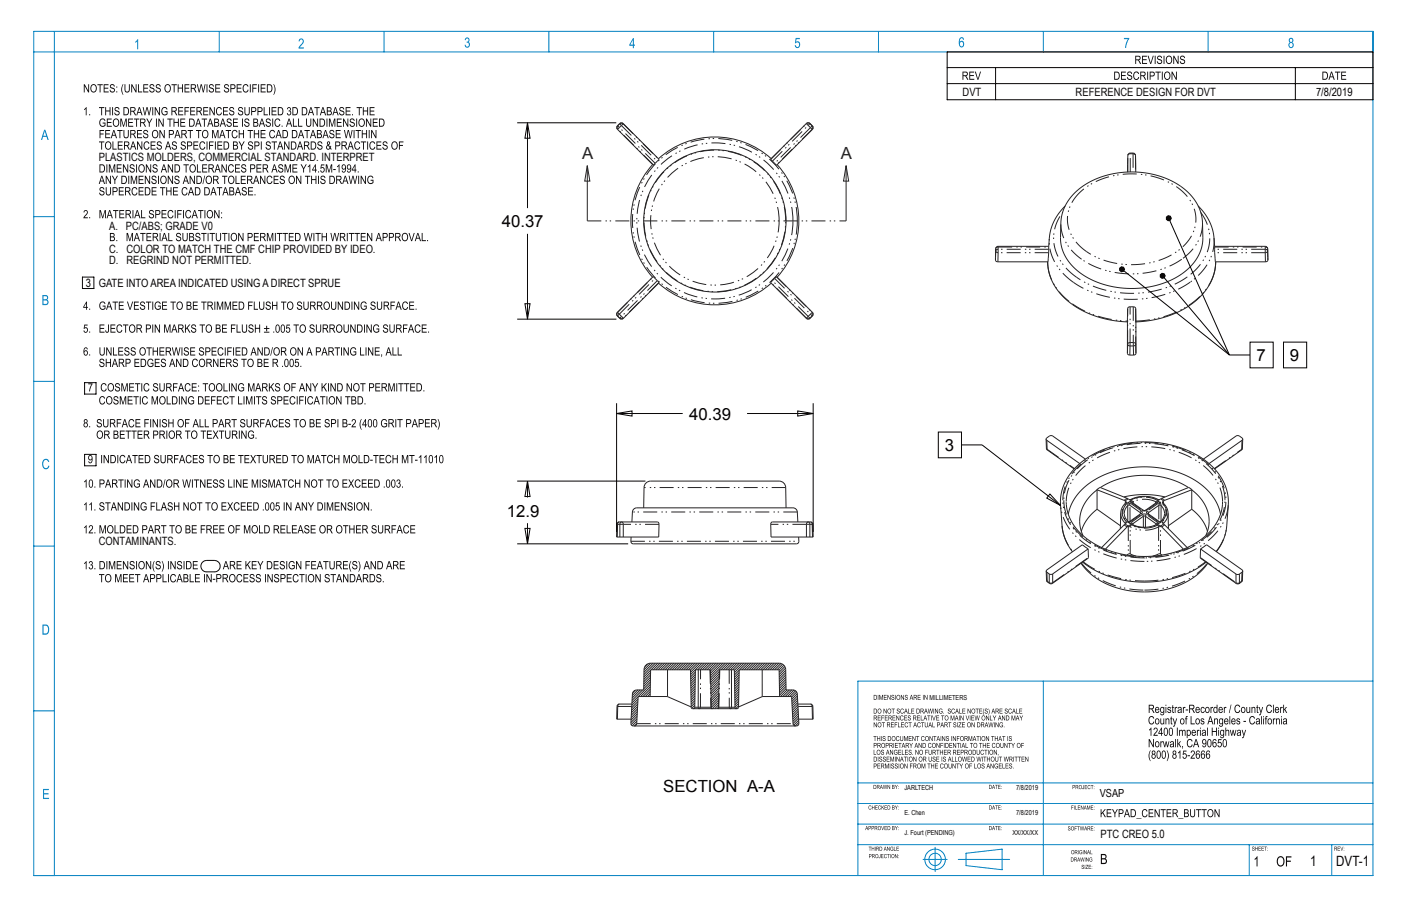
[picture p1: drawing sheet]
<svg xmlns="http://www.w3.org/2000/svg" width="432mm" height="279mm" viewBox="0 0 432 279" stroke-linecap="round" stroke-linejoin="round" font-family="sans-serif">
<defs><g id="words">
<g font-size="5.2" fill="#222226">
<text x="179.4" y="49.1">A</text>
<text x="259.2" y="49.1">A</text>
</g>
<g font-size="5.2">
<text x="154.6" y="70.1">40.37</text>
<text x="387.3" y="111.5">7</text>
<text x="397.6" y="111.5">9</text>
<text x="212.4" y="129.5">40.39</text>
<text x="291.2" y="139.2">3</text>
<text x="156.2" y="159.4">12.9</text>
<text x="204.4" y="244.2">SECTION A-A</text>
</g>
<text font-size="4.4" fill="#0a0605" x="403.8" y="267.2">1</text>
<text font-size="4.4" x="411.8" y="267.1">DVT-1</text>
<g font-size="3.5" fill="#0a0605">
<text x="296.7" y="29.6">DVT</text>
<text x="331.5" y="29.6">REFERENCE DESIGN FOR DVT</text>
<text x="30.4" y="49.7">PLASTICS MOLDERS, COMMERCIAL STANDARD. INTERPRET</text>
<text x="33.7" y="70.8">A. PC/ABS; GRADE V0</text>
<text x="33.7" y="77.9">C. COLOR TO MATCH THE CMF CHIP PROVIDED BY IDEO.</text>
<text x="33.7" y="81.4">D. REGRIND NOT PERMITTED.</text>
<text x="30.4" y="168">CONTAMINANTS.</text>
<text x="339.2" y="258.4">PTC CREO 5.0</text>
</g>
<g font-size="3.5">
<text x="405.6" y="29.6">7/8/2019</text>
<text x="26.4" y="88.5">3 GATE INTO AREA INDICATED USING A DIRECT SPRUE</text>
</g>
<text font-size="3.4" x="339" y="245.7">VSAP</text>
<g font-size="2.1">
<text x="286.5" y="215.8">MILLIMETERS</text>
<text x="278.8" y="243.5">JARLTECH</text>
<text x="313.2" y="243.5">7/8/2019</text>
<text x="278.8" y="251.3">E. Chen</text>
<text x="313.2" y="251.3">7/8/2019</text>
<text x="278.8" y="257.6">J. Fourt (PENDING)</text>
<text x="312" y="257.6">XX/XX/XX</text>
</g>
</g></defs>
<!-- layer: Layer 1 -->
<g fill="#0a0605">
<path d="M27.2 118.2h1.3l-.8 2.5h-.2l.1-.7 .6-1.5h-1z"/>
<path d="M374.3 249.5h.3l1 2v-2h.3v2.5h-.3l-1-1.9v1.9h-.3zM372.7 249.9a.96 .96 0 0 0-.4 1.2 .96 .96 0 0 0 1.1 .6 .97 .97 0 0 0 .3-1.2 .97 .97 0 0 0-1-.6zM372.4 249.8a1.03 1.03 0 0 1 1.3 0 1.03 1.03 0 0 1 .3 1.3 1 1 0 0 1-1.3 .9 1 1 0 0 1-.6-1.5zM370.3 249.5h1.6v.3h-.6v2.2h-.3v-2.2h-.7zM368.6 249.5h1.6v.3h-.6v2.2h-.3v-2.2h-.7zM366.8 249.5h.3v1.5a.57 .57 0 0 0 .5 .8 .57 .57 0 0 0 .5-.8v-1.5h.2v1.5a.82 .82 0 0 1-.7 1.1 .82 .82 0 0 1-.8-1.1zM365.2 250.9v.8h.5a.43 .43 0 0 0 .5-.4 .43 .43 0 0 0-.5-.4zM365.2 249.8v.8h.4a.38 .38 0 0 0 .5-.4 .38 .38 0 0 0-.5-.4zM364.9 249.5h.8a.63 .63 0 0 1 .6 .5 .63 .63 0 0 1-.2 .7 .69 .69 0 0 1 .3 .8 .69 .69 0 0 1-.7 .5h-.8zM363.2 252.3h1.5v.1h-1.5zM361.7 249.8v.8h.5a.41 .41 0 0 0 .5-.3 .41 .41 0 0 0-.4-.5zM361.4 249.5h.9a.67 .67 0 0 1 .7 .6 .67 .67 0 0 1-.6 .8l.7 1.1h-.3l-.2-.5a.7 .7 0 0 0-.9-.6v1.1h-.3zM359.6 249.5h1.4v.3h-1.2v.8h1.1v.3h-1.1v.8h1.2v.3h-1.4zM357.7 249.5h1.6v.3h-.7v2.2h-.2v-2.2h-.7zM355.9 249.5h.2l1.1 2v-2h.2v2.5h-.3l-1-1.9v1.9h-.2zM354 249.5h1.5v.3h-1.2v.8h1.1v.3h-1.1v.8h1.2v.3h-1.5zM352.3 249.8a.8 .8 0 0 1 .8-.3 .8 .8 0 0 1 .6 .7l-.3 .1a.64 .64 0 0 0-.9-.4 .64 .64 0 0 0-.3 .9 .66 .66 0 0 0 .4 .9 .66 .66 0 0 0 .8-.6l.3 .1a.92 .92 0 0 1-1.2 .8 .92 .92 0 0 1-.6-1.2zM350.2 252.3h1.6v.1h-1.6zM348.7 249.8v1.9a.95 .95 0 0 0 1.1-.9 .95 .95 0 0 0-1.1-1zM348.5 249.5h.7a1.27 1.27 0 0 1 .9 1.3 1.27 1.27 0 0 1-.9 1.2h-.7zM347.3 249.8l-.3 1.2h.7zM347.2 249.5h.3l.8 2.5h-.3l-.3-.7h-.8l-.2 .7h-.3zM345 249.8v.9h.6a.44 .44 0 0 0 .4-.4 .44 .44 0 0 0-.5-.5zM344.8 249.5h.7a.73 .73 0 0 1 .8 .8 .73 .73 0 0 1-.8 .7h-.5v1h-.2zM342.7 249.5h.3l.6 1.2 .6-1.2h.3l-.7 1.5v1h-.3v-1zM341.1 249.5h1.4v.3h-1.1v.8h1v.3h-1v.8h1.2v.3h-1.5zM339.2 249.5h.3v1.3l1-1.3h.3l-.8 1 .9 1.5h-.4l-.7-1.2-.3 .4v.8h-.3z"/>
<path d="M84.2 25.9a2.34 2.34 0 0 1 0 3.3l.5-1.6zM82.5 26.3v1.9a.98 .98 0 0 0 1.2-1 .98 .98 0 0 0-1.2-.9zM82.3 26h.7a1.3 1.3 0 0 1 1 1.2 1.3 1.3 0 0 1-1 1.3h-.7zM80.3 26h1.5v.3h-1.2v.8h1.2v.2h-1.2v.9h1.3v.3h-1.6zM79.6 26h.3v2.5h-.3zM77.8 26h1.4v.3h-1.1v.8h.9v.3h-.9v1.1h-.3zM77 26h.3v2.5h-.3zM75.1 26.2a.84 .84 0 0 1 .9-.2 .84 .84 0 0 1 .6 .7h-.3a.67 .67 0 0 0-.9-.4 .67 .67 0 0 0-.3 .9 .68 .68 0 0 0 .4 1 .68 .68 0 0 0 .8-.6l.3 .1a.95 .95 0 0 1-1.2 .8 .95 .95 0 0 1-.6-1.3zM72.9 26h1.5v.3h-1.2v.8h1.2v.2h-1.2v.9h1.3v.3h-1.6zM71.3 26.3v.9h.5a.45 .45 0 0 0 .5-.5 .45 .45 0 0 0-.5-.4zM71 26h.8a.75 .75 0 0 1 .8 .7 .75 .75 0 0 1-.8 .8h-.5v1h-.3zM69.3 26.1a.78 .78 0 0 1 .8-.1 .78 .78 0 0 1 .5 .7h-.3a.45 .45 0 0 0-.5-.5 .45 .45 0 0 0-.3 .7l.1 .1a.83 .83 0 0 1 1 .7 .83 .83 0 0 1-.8 .9 .83 .83 0 0 1-.8-.9h.2a.52 .52 0 0 0 .7 .6 .52 .52 0 0 0 .2-.9l-.4-.1a.71 .71 0 0 1-.6-.4 .71 .71 0 0 1 .2-.8zM66.3 26h1.5v.3h-1.2v.8h1.2v.2h-1.2v.9h1.3v.3h-1.6zM64.6 26.1a.78 .78 0 0 1 .8-.1 .78 .78 0 0 1 .5 .7h-.3a.45 .45 0 0 0-.5-.5 .45 .45 0 0 0-.3 .7l.2 .1a.83 .83 0 0 1 1 .7 .83 .83 0 0 1-.8 .9 .83 .83 0 0 1-.9-.9h.3a.52 .52 0 0 0 .6 .6 .52 .52 0 0 0 .2-.9l-.3-.1a.71 .71 0 0 1-.7-.4 .71 .71 0 0 1 .2-.8zM63.7 26h.2v2.5h-.2zM60.7 26h.3l.4 2.2 .5-2.2h.3l.5 2.2 .4-2.2h.3l-.6 2.5h-.3l-.5-2.2-.5 2.2h-.3zM59.1 26.3v.8h.6a.42 .42 0 0 0 .5-.4 .42 .42 0 0 0-.5-.4zM58.8 26h.9a.69 .69 0 0 1 .7 .6 .69 .69 0 0 1-.5 .8l.7 1.1h-.3l-.3-.5a.73 .73 0 0 0-.9-.6v1.1h-.3zM56.9 26h1.5v.3h-1.3v.8h1.2v.2h-1.2v.9h1.3v.3h-1.5zM54.8 26h.2v1h1.1v-1h.3v2.5h-.3v-1.2h-1.1v1.2h-.2zM52.9 26h1.6v.3h-.7v2.2h-.3v-2.2h-.6zM51.2 26.5a.97 .97 0 0 0-.3 1.1 .97 .97 0 0 0 1.1 .5 1 1 0 0 0 .4-1.1 1 1 0 0 0-1.1-.7zM51 26.3a1.07 1.07 0 0 1 1.4-.1 1.07 1.07 0 0 1 .2 1.4 1.04 1.04 0 0 1-1.3 .9 1.04 1.04 0 0 1-.6-1.5zM48.2 26.1a.78 .78 0 0 1 .8-.1 .78 .78 0 0 1 .5 .7h-.2a.45 .45 0 0 0-.6-.5 .45 .45 0 0 0-.3 .7l.2 .1a.83 .83 0 0 1 1 .7 .83 .83 0 0 1-.8 .9 .83 .83 0 0 1-.9-.9h.3a.52 .52 0 0 0 .6 .6 .52 .52 0 0 0 .2-.9l-.3-.1a.71 .71 0 0 1-.6-.4 .71 .71 0 0 1 .1-.8zM46.3 26.1a.78 .78 0 0 1 .8-.1 .78 .78 0 0 1 .5 .7h-.3a.45 .45 0 0 0-.5-.5 .45 .45 0 0 0-.3 .7l.2 .1a.83 .83 0 0 1 1 .7 .83 .83 0 0 1-.9 .9 .83 .83 0 0 1-.8-.9h.3a.52 .52 0 0 0 .6 .6 .52 .52 0 0 0 .2-.9l-.3-.1a.71 .71 0 0 1-.7-.4 .71 .71 0 0 1 .2-.8zM44.2 26h1.5v.3h-1.3v.8h1.2v.2h-1.2v.9h1.3v.3h-1.5zM42.5 26h.3v2.2h1v.3h-1.3zM40.5 26h.2l1.1 2v-2h.3v2.5h-.3l-1.1-2v2h-.2zM38.4 26h.2v1.4a.59 .59 0 0 0 .6 .9 .59 .59 0 0 0 .5-.9v-1.4h.3v1.4a.86 .86 0 0 1-.8 1.2 .86 .86 0 0 1-.8-1.2zM37.9 25.9h.1l-.4 1.7 .4 1.6a2.5 2.5 0 0 1-.1-3.3zM35.8 28.2h.3v.3h-.3zM35.8 26.7h.3v.3h-.3zM34.1 26.1a.78 .78 0 0 1 .8-.1 .78 .78 0 0 1 .5 .7h-.3a.45 .45 0 0 0-.5-.5 .45 .45 0 0 0-.3 .7l.1 .1a.83 .83 0 0 1 1 .7 .83 .83 0 0 1-.8 .9 .83 .83 0 0 1-.8-.9h.2a.52 .52 0 0 0 .7 .6 .52 .52 0 0 0 .2-.9l-.4-.1a.71 .71 0 0 1-.6-.4 .71 .71 0 0 1 .2-.8zM32 26h1.4v.3h-1.2v.8h1.2v.2h-1.2v.9h1.3v.3h-1.5zM30 26h1.7v.3h-.7v2.2h-.3v-2.2h-.7zM28.3 26.5a.97 .97 0 0 0-.2 1.1 .97 .97 0 0 0 1.1 .5 1 1 0 0 0 .4-1.1 1 1 0 0 0-1.1-.7zM28.1 26.3a1.07 1.07 0 0 1 1.4-.1 1.07 1.07 0 0 1 .3 1.4 1.04 1.04 0 0 1-1.3 .9 1.04 1.04 0 0 1-.6-1.5zM25.8 26h.3l1.1 2v-2h.3v2.5h-.3l-1.1-2v2h-.3z"/>
<path d="M113.9 33h1.5v.3h-1.2v.8h1.1v.3h-1.1v.9h1.3v.3h-1.6zM111.8 33h.3v1.1h1.1v-1.1h.3v2.6h-.3v-1.2h-1.1v1.2h-.3zM109.9 33h1.7v.3h-.7v2.3h-.3v-2.3h-.7zM108.5 35.2h.3v.4h-.3zM106.5 33h1.5v.3h-1.2v.8h1.1v.3h-1.1v.9h1.3v.3h-1.6zM104.8 33.2a.78 .78 0 0 1 .8-.2 .78 .78 0 0 1 .5 .7l-.3 .1a.45 .45 0 0 0-.5-.6 .45 .45 0 0 0-.3 .8h.2a.83 .83 0 0 1 1 .7 .83 .83 0 0 1-.9 1 .83 .83 0 0 1-.8-1h.3a.52 .52 0 0 0 .6 .7 .52 .52 0 0 0 .2-.9l-.3-.1a.71 .71 0 0 1-.7-.5 .71 .71 0 0 1 .2-.7zM103.4 33.3l-.4 1.2h.7zM103.2 33h.3l.9 2.6h-.3l-.3-.8h-.8l-.3 .8h-.3zM101 34.4v.9h.5a.44 .44 0 0 0 .5-.5 .44 .44 0 0 0-.5-.4zM101 33.3v.8h.4a.39 .39 0 0 0 .5-.4 .39 .39 0 0 0-.5-.4zM100.7 33h.8a.64 .64 0 0 1 .7 .5 .64 .64 0 0 1-.3 .7 .71 .71 0 0 1 .4 .8 .71 .71 0 0 1-.8 .6h-.8zM99.5 33.3l-.3 1.2h.7zM99.4 33h.3l.8 2.6h-.3l-.2-.8h-.9l-.2 .8h-.3zM96.9 33h1.6v.3h-.7v2.3h-.2v-2.3h-.7zM95.8 33.3l-.3 1.2h.7zM95.7 33h.3l.8 2.6h-.3l-.2-.8h-.9l-.2 .8h-.3zM93.3 33.3v2a.98 .98 0 0 0 1.1-1 .98 .98 0 0 0-1.1-1zM93 33h.7a1.3 1.3 0 0 1 1 1.3 1.3 1.3 0 0 1-.9 1.3h-.8zM90.4 33.3v2a.98 .98 0 0 0 1.2-1 .98 .98 0 0 0-1.2-1zM90.1 33h.7a1.3 1.3 0 0 1 1 1.3 1.3 1.3 0 0 1-.9 1.3h-.8zM88.7 33.2a.62 .62 0 0 1 .9 .1 .62 .62 0 0 1-.2 .9 .7 .7 0 0 1 .1 1.2 .7 .7 0 0 1-1.1-.5h.3v.2a.45 .45 0 0 0 .8-.2 .45 .45 0 0 0-.6-.5v-.3a.38 .38 0 0 0 .5-.3 .38 .38 0 0 0-.3-.4 .38 .38 0 0 0-.4 .3h-.3zM85.9 33.3v2a.98 .98 0 0 0 1.2-1 .98 .98 0 0 0-1.2-1zM85.6 33h.7a1.3 1.3 0 0 1 1 1.3 1.3 1.3 0 0 1-.9 1.3h-.8zM83.7 33h1.5v.3h-1.2v.8h1.1v.3h-1.1v.9h1.3v.3h-1.6zM82.9 33h.3v2.6h-.3zM81.3 33h.2v2.3h1.1v.3h-1.3zM79.6 33.3v.9h.6a.45 .45 0 0 0 .5-.4 .45 .45 0 0 0-.5-.5zM79.4 33h.7a.75 .75 0 0 1 .8 .8 .75 .75 0 0 1-.7 .7h-.6v1.1h-.2zM77.7 33.3v.9h.5a.45 .45 0 0 0 .5-.4 .45 .45 0 0 0-.5-.5zM77.4 33h.8a.75 .75 0 0 1 .8 .8 .75 .75 0 0 1-.8 .7h-.5v1.1h-.3zM75.3 33h.3v1.5a.59 .59 0 0 0 .6 .8 .59 .59 0 0 0 .5-.8v-1.5h.3v1.5a.86 .86 0 0 1-.8 1.1 .86 .86 0 0 1-.9-1.1zM73.6 33.2a.78 .78 0 0 1 .8-.2 .78 .78 0 0 1 .5 .7l-.3 .1a.45 .45 0 0 0-.5-.6 .45 .45 0 0 0-.3 .8h.2a.83 .83 0 0 1 1 .7 .83 .83 0 0 1-.8 1 .83 .83 0 0 1-.9-1h.3a.52 .52 0 0 0 .6 .7 .52 .52 0 0 0 .2-.9l-.3-.1a.71 .71 0 0 1-.7-.5 .71 .71 0 0 1 .2-.7zM70.9 33.2a.78 .78 0 0 1 .8-.2 .78 .78 0 0 1 .5 .7l-.3 .1a.45 .45 0 0 0-.5-.6 .45 .45 0 0 0-.3 .8h.1a.83 .83 0 0 1 1 .7 .83 .83 0 0 1-.8 1 .83 .83 0 0 1-.8-1h.2a.52 .52 0 0 0 .7 .7 .52 .52 0 0 0 .2-.9l-.4-.1a.71 .71 0 0 1-.6-.5 .71 .71 0 0 1 .2-.7zM68.8 33h1.5v.3h-1.3v.8h1.2v.3h-1.2v.9h1.3v.3h-1.5zM66.9 33.3a.84 .84 0 0 1 .9-.3 .84 .84 0 0 1 .6 .7l-.3 .1a.67 .67 0 0 0-.9-.4 .67 .67 0 0 0-.3 .9 .68 .68 0 0 0 .3 1 .68 .68 0 0 0 .9-.6l.3 .1a.95 .95 0 0 1-1.2 .8 .95 .95 0 0 1-.6-1.3zM64.6 33h.2l1.1 2v-2h.3v2.6h-.3l-1.1-2v2h-.2zM62.6 33h1.5v.3h-1.2v.8h1.2v.3h-1.2v.9h1.3v.3h-1.6zM60.8 33.3v.9h.6a.42 .42 0 0 0 .5-.4 .42 .42 0 0 0-.4-.5zM60.6 33h.9a.69 .69 0 0 1 .7 .7 .69 .69 0 0 1-.6 .7l.8 1.2h-.4l-.2-.6a.73 .73 0 0 0-1-.6v1.2h-.2zM58.6 33h1.5v.3h-1.2v.8h1.1v.3h-1.1v.9h1.3v.3h-1.6zM56.9 33h1.4v.3h-1.1v.8h.9v.3h-.9v1.2h-.3zM54.9 33h1.5v.3h-1.2v.8h1.2v.3h-1.2v.9h1.3v.3h-1.6zM53.1 33.3v.9h.6a.42 .42 0 0 0 .5-.4 .42 .42 0 0 0-.4-.5zM52.8 33h1a.69 .69 0 0 1 .7 .7 .69 .69 0 0 1-.6 .7l.8 1.2h-.4l-.3-.6a.73 .73 0 0 0-.9-.6v1.2h-.3zM50.1 33.3a.89 .89 0 0 1 .9-.3 .89 .89 0 0 1 .6 .7l-.2 .1a.72 .72 0 0 0-1-.5 .72 .72 0 0 0-.4 1 .71 .71 0 0 0 .5 1 .71 .71 0 0 0 .9-.7h-.6v-.3h.8v.9a1.2 1.2 0 0 1-1.6 .1 1.2 1.2 0 0 1-.1-1.7zM47.7 33h.3l1.1 2v-2h.2v2.6h-.3l-1-2v2h-.3zM46.9 33h.3v2.6h-.3zM44 33h.3l.4 2.2 .5-2.2h.3l.4 2.2 .5-2.2h.2l-.5 2.6h-.3l-.5-2.3-.5 2.3h-.3zM42.9 33.3l-.3 1.2h.7zM42.8 33h.3l.8 2.6h-.3l-.2-.8h-.9l-.2 .8h-.3zM40.4 33.3v.9h.6a.42 .42 0 0 0 .5-.4 .42 .42 0 0 0-.4-.5zM40.1 33h1a.69 .69 0 0 1 .7 .7 .69 .69 0 0 1-.6 .7l.8 1.2h-.4l-.3-.6a.73 .73 0 0 0-.9-.6v1.2h-.3zM38.3 33.3v2a.98 .98 0 0 0 1.2-1 .98 .98 0 0 0-1.2-1zM38.1 33h.7a1.3 1.3 0 0 1 1 1.3 1.3 1.3 0 0 1-1 1.3h-.7zM35.5 33.2a.78 .78 0 0 1 .8-.2 .78 .78 0 0 1 .5 .7l-.2 .1a.45 .45 0 0 0-.6-.6 .45 .45 0 0 0-.3 .8h.2a.83 .83 0 0 1 1 .7 .83 .83 0 0 1-.8 1 .83 .83 0 0 1-.9-1h.3a.52 .52 0 0 0 .6 .7 .52 .52 0 0 0 .2-.9l-.3-.1a.71 .71 0 0 1-.6-.5 .71 .71 0 0 1 .1-.7zM34.6 33h.2v2.6h-.2zM32.4 33h.3v1.1h1.1v-1.1h.3v2.6h-.3v-1.2h-1.1v1.2h-.3zM30.5 33h1.7v.3h-.7v2.3h-.3v-2.3h-.7zM27.5 35.2h.3v.4h-.3zM26.5 33h.2v2.6h-.3v-2l-.5 .4v-.3z"/>
<path d="M117.1 36.9v1.9a.98 .98 0 0 0 1.1-1 .98 .98 0 0 0-1.1-.9zM116.8 36.6h.7a1.3 1.3 0 0 1 1 1.2 1.3 1.3 0 0 1-.9 1.3h-.8zM114.9 36.6h1.5v.3h-1.2v.7h1.1v.3h-1.1v.9h1.2v.3h-1.5zM112.8 36.6h.3l1.1 2v-2h.2v2.5h-.3l-1-2v2h-.3zM111 37.1a.97 .97 0 0 0-.3 1.1 .97 .97 0 0 0 1.1 .5 1 1 0 0 0 .4-1.2 1 1 0 0 0-1.1-.6zM110.8 36.9a1.07 1.07 0 0 1 1.4-.1 1.07 1.07 0 0 1 .2 1.4 1.04 1.04 0 0 1-1.3 .9 1.04 1.04 0 0 1-.6-1.5zM109.8 36.6h.3v2.5h-.3zM108 36.7a.78 .78 0 0 1 .8-.1 .78 .78 0 0 1 .5 .7h-.3a.45 .45 0 0 0-.5-.5 .45 .45 0 0 0-.3 .7h.2a.83 .83 0 0 1 1 .8 .83 .83 0 0 1-.8 .9 .83 .83 0 0 1-.9-.9l.3-.1a.52 .52 0 0 0 .6 .7 .52 .52 0 0 0 .2-.9l-.3-.1a.71 .71 0 0 1-.7-.4 .71 .71 0 0 1 .2-.8zM105.7 36.6h.3l1.1 2v-2h.2v2.5h-.2l-1.1-2v2h-.3zM103.8 36.6h1.5v.3h-1.2v.7h1.1v.3h-1.1v.9h1.2v.3h-1.5zM101.4 36.6h.4l.6 2.1 .6-2.1h.4v2.5h-.3v-2.1l-.6 2.1h-.3l-.6-2.2v2.2h-.2zM100.6 36.6h.3v2.5h-.3zM98.8 36.9v1.9a.98 .98 0 0 0 1.1-1 .98 .98 0 0 0-1.1-.9zM98.5 36.6h.7a1.3 1.3 0 0 1 1 1.2 1.3 1.3 0 0 1-1 1.3h-.7zM96.4 36.6h.3l1.1 2v-2h.2v2.5h-.3l-1-2v2h-.3zM94.3 36.6h.3v1.4a.59 .59 0 0 0 .5 .8 .59 .59 0 0 0 .6-.8v-1.4h.2v1.4a.86 .86 0 0 1-.8 1.1 .86 .86 0 0 1-.8-1.1zM91.9 36.6h.3v2.2h1v.3h-1.3zM90.3 36.6h.3v2.2h1v.3h-1.3zM89.1 36.8l-.4 1.3h.7zM88.9 36.6h.3l.9 2.5h-.3l-.3-.8h-.8l-.3 .8h-.3zM86.8 38.7h.3v.4h-.3zM84.9 36.8a.84 .84 0 0 1 .9-.2 .84 .84 0 0 1 .6 .7h-.3a.67 .67 0 0 0-.9-.4 .67 .67 0 0 0-.3 .9 .68 .68 0 0 0 .4 1 .68 .68 0 0 0 .8-.6l.3 .1a.95 .95 0 0 1-1.2 .8 .95 .95 0 0 1-.6-1.3zM83.9 36.6h.3v2.5h-.3zM82.1 36.7a.78 .78 0 0 1 .9-.1 .78 .78 0 0 1 .4 .7h-.2a.45 .45 0 0 0-.6-.5 .45 .45 0 0 0-.2 .7h.1a.83 .83 0 0 1 1 .8 .83 .83 0 0 1-.8 .9 .83 .83 0 0 1-.9-.9l.3-.1a.52 .52 0 0 0 .6 .7 .52 .52 0 0 0 .2-.9l-.3-.1a.71 .71 0 0 1-.6-.4 .71 .71 0 0 1 .1-.8zM80.7 36.8l-.3 1.3h.7zM80.6 36.6h.3l.8 2.5h-.3l-.2-.8h-.9l-.2 .8h-.3zM78.3 37.9v.9h.6a.44 .44 0 0 0 .5-.5 .44 .44 0 0 0-.6-.4zM78.3 36.9v.7h.5a.39 .39 0 0 0 .5-.4 .39 .39 0 0 0-.5-.3zM78.1 36.6h.7a.64 .64 0 0 1 .7 .4 .64 .64 0 0 1-.3 .7 .71 .71 0 0 1 .4 .9 .71 .71 0 0 1-.7 .5h-.8zM75.5 36.7a.78 .78 0 0 1 .9-.1 .78 .78 0 0 1 .4 .7h-.2a.45 .45 0 0 0-.6-.5 .45 .45 0 0 0-.2 .7h.1a.83 .83 0 0 1 1 .8 .83 .83 0 0 1-.8 .9 .83 .83 0 0 1-.8-.9l.2-.1a.52 .52 0 0 0 .6 .7 .52 .52 0 0 0 .2-.9l-.3-.1a.71 .71 0 0 1-.6-.4 .71 .71 0 0 1 .1-.8zM74.6 36.6h.3v2.5h-.3zM71.8 36.6h1.5v.3h-1.2v.7h1.1v.3h-1.1v.9h1.3v.3h-1.6zM70.1 36.7a.78 .78 0 0 1 .8-.1 .78 .78 0 0 1 .5 .7h-.3a.45 .45 0 0 0-.5-.5 .45 .45 0 0 0-.3 .7h.1a.83 .83 0 0 1 1 .8 .83 .83 0 0 1-.8 .9 .83 .83 0 0 1-.8-.9l.2-.1a.52 .52 0 0 0 .7 .7 .52 .52 0 0 0 .2-.9l-.4-.1a.71 .71 0 0 1-.6-.4 .71 .71 0 0 1 .2-.8zM68.7 36.8l-.4 1.3h.7zM68.5 36.6h.3l.9 2.5h-.4l-.2-.8h-.9l-.2 .8h-.3zM66.3 37.9v.9h.5a.44 .44 0 0 0 .5-.5 .44 .44 0 0 0-.5-.4zM66.3 36.9v.7h.4a.39 .39 0 0 0 .5-.4 .39 .39 0 0 0-.5-.3zM66 36.6h.8a.64 .64 0 0 1 .6 .4 .64 .64 0 0 1-.2 .7 .71 .71 0 0 1 .4 .9 .71 .71 0 0 1-.8 .5h-.8zM64.8 36.8l-.3 1.3h.7zM64.7 36.6h.3l.8 2.5h-.3l-.3-.8h-.8l-.2 .8h-.3zM62.2 36.6h1.6v.3h-.7v2.2h-.2v-2.2h-.7zM61.1 36.8l-.3 1.3h.7zM61 36.6h.3l.8 2.5h-.3l-.2-.8h-.9l-.2 .8h-.3zM58.6 36.9v1.9a.98 .98 0 0 0 1.1-1 .98 .98 0 0 0-1.1-.9zM58.3 36.6h.7a1.3 1.3 0 0 1 1 1.2 1.3 1.3 0 0 1-1 1.3h-.7zM55.6 36.6h1.5v.3h-1.2v.7h1.1v.3h-1.1v.9h1.2v.3h-1.5zM53.5 36.6h.3v1h1v-1h.3v2.5h-.3v-1.2h-1v1.2h-.3zM51.6 36.6h1.6v.3h-.7v2.2h-.3v-2.2h-.6zM48.8 36.6h.3l1.1 2v-2h.2v2.5h-.2l-1.1-2v2h-.3zM48.1 36.6h.2v2.5h-.2zM45.1 36.6h.3l.6 1.2 .7-1.2h.3l-.9 1.4v1.1h-.2v-1.1zM43.5 36.8v.9h.6a.42 .42 0 0 0 .5-.4 .42 .42 0 0 0-.5-.5zM43.2 36.6h.9a.69 .69 0 0 1 .7 .6 .69 .69 0 0 1-.5 .7l.7 1.2h-.3l-.3-.5a.73 .73 0 0 0-.9-.6v1.1h-.3zM41.3 36.6h1.6v.3h-.7v2.2h-.2v-2.2h-.7zM39.5 36.6h1.5v.3h-1.2v.7h1.1v.3h-1.1v.9h1.3v.3h-1.6zM37.1 36.6h.4l.6 2.1 .6-2.1h.4v2.5h-.3v-2.1l-.6 2.1h-.2l-.6-2.2v2.2h-.3zM35.3 37.1a.97 .97 0 0 0-.3 1.1 .97 .97 0 0 0 1.1 .5 1 1 0 0 0 .4-1.2 1 1 0 0 0-1.1-.6zM35.1 36.9a1.07 1.07 0 0 1 1.4-.1 1.07 1.07 0 0 1 .2 1.4 1.04 1.04 0 0 1-1.3 .9 1.04 1.04 0 0 1-.6-1.5zM32.9 36.6h1.5v.3h-1.2v.7h1.1v.3h-1.1v.9h1.3v.3h-1.6zM31 36.8a.89 .89 0 0 1 .9-.3 .89 .89 0 0 1 .6 .8l-.3 .1a.72 .72 0 0 0-.9-.6 .72 .72 0 0 0-.4 1 .71 .71 0 0 0 .5 1 .71 .71 0 0 0 .8-.7h-.6v-.3h.9v.9a1.2 1.2 0 0 1-1.7 .1 1.2 1.2 0 0 1-.1-1.7z"/>
<path d="M114.4 40.1h.3l1.1 2v-2h.2v2.5h-.3l-1-2v2h-.3zM113.6 40.1h.3v2.5h-.3zM111.5 40.1h.3v1h1.1v-1h.2v2.5h-.2v-1.2h-1.1v1.2h-.3zM109.6 40.1h1.6v.3h-.7v2.2h-.2v-2.2h-.7zM109 40.1h.3v2.5h-.3zM106 40.1h.3l.4 2.2 .5-2.2h.3l.5 2.2 .4-2.2h.3l-.6 2.5h-.2l-.5-2.2-.5 2.2h-.3zM103.5 40.1h1.5v.3h-1.2v.8h1.1v.3h-1.1v.8h1.2v.3h-1.5zM101.7 40.2a.78 .78 0 0 1 .9-.1 .78 .78 0 0 1 .4 .7h-.2a.45 .45 0 0 0-.6-.5 .45 .45 0 0 0-.2 .7l.1 .1a.83 .83 0 0 1 1 .7 .83 .83 0 0 1-.8 .9 .83 .83 0 0 1-.9-.9h.3a.52 .52 0 0 0 .6 .6 .52 .52 0 0 0 .2-.8l-.3-.2a.71 .71 0 0 1-.6-.4 .71 .71 0 0 1 .1-.8zM100.3 40.4l-.3 1.2h.7zM100.2 40.1h.3l.8 2.5h-.3l-.2-.7h-.9l-.2 .7h-.3zM97.9 41.5v.8h.6a.44 .44 0 0 0 .5-.4 .44 .44 0 0 0-.6-.4zM97.9 40.4v.8h.5a.39 .39 0 0 0 .5-.4 .39 .39 0 0 0-.5-.4zM97.7 40.1h.8a.64 .64 0 0 1 .6 .4 .64 .64 0 0 1-.3 .8 .71 .71 0 0 1 .4 .8 .71 .71 0 0 1-.7 .5h-.8zM96.5 40.4l-.4 1.2h.7zM96.3 40.1h.3l.9 2.5h-.3l-.3-.7h-.9l-.2 .7h-.3zM93.8 40.1h1.7v.3h-.7v2.2h-.3v-2.2h-.7zM92.8 40.4l-.4 1.2h.7zM92.6 40.1h.3l.9 2.5h-.3l-.3-.7h-.9l-.2 .7h-.3zM90.2 40.4v1.9a.98 .98 0 0 0 1.2-.9 .98 .98 0 0 0-1.2-1zM90 40.1h.7a1.3 1.3 0 0 1 1 1.2 1.3 1.3 0 0 1-1 1.3h-.7zM87.3 40.4v1.9a.98 .98 0 0 0 1.2-.9 .98 .98 0 0 0-1.2-1zM87.1 40.1h.7a1.3 1.3 0 0 1 1 1.2 1.3 1.3 0 0 1-1 1.3h-.7zM85.9 40.4l-.4 1.2h.7zM85.7 40.1h.3l.9 2.5h-.4l-.2-.7h-.9l-.2 .7h-.3zM83.3 40.3a.84 .84 0 0 1 .9-.2 .84 .84 0 0 1 .6 .7l-.3 .1a.67 .67 0 0 0-.9-.5 .67 .67 0 0 0-.3 .9 .68 .68 0 0 0 .3 1 .68 .68 0 0 0 .9-.6l.3 .1a.95 .95 0 0 1-1.2 .8 .95 .95 0 0 1-.6-1.3zM80.3 40.1h1.5v.3h-1.2v.8h1.1v.3h-1.1v.8h1.3v.3h-1.6zM78.2 40.1h.3v1h1.1v-1h.3v2.5h-.3v-1.2h-1.1v1.2h-.3zM76.3 40.1h1.7v.3h-.7v2.2h-.3v-2.2h-.7zM73.6 40.1h.2v1h1.1v-1h.3v2.5h-.3v-1.2h-1.1v1.2h-.2zM71.7 40.3a.84 .84 0 0 1 .9-.2 .84 .84 0 0 1 .6 .7l-.3 .1a.67 .67 0 0 0-.8-.5 .67 .67 0 0 0-.4 .9 .68 .68 0 0 0 .4 1 .68 .68 0 0 0 .9-.6l.2 .1a.95 .95 0 0 1-1.2 .8 .95 .95 0 0 1-.6-1.3zM69.6 40.1h1.6v.3h-.7v2.2h-.2v-2.2h-.7zM68.5 40.4l-.3 1.2h.7zM68.4 40.1h.3l.8 2.5h-.3l-.3-.7h-.8l-.2 .7h-.3zM65.4 40.1h.4l.6 2.2 .6-2.2h.4v2.5h-.3v-2.1l-.6 2.1h-.3l-.6-2.1v2.1h-.2zM62.7 40.6a.97 .97 0 0 0-.2 1.2 .97 .97 0 0 0 1.1 .5 1 1 0 0 0 .4-1.2 1 1 0 0 0-1.1-.7zM62.5 40.4a1.07 1.07 0 0 1 1.4-.1 1.07 1.07 0 0 1 .3 1.4 1.04 1.04 0 0 1-1.3 .9 1.04 1.04 0 0 1-.6-1.5zM60.4 40.1h1.7v.3h-.7v2.2h-.3v-2.2h-.7zM57.8 40.1h1.7v.3h-.7v2.2h-.3v-2.2h-.7zM56.2 40.4v.8h.6a.42 .42 0 0 0 .5-.4 .42 .42 0 0 0-.5-.4zM55.9 40.1h.9a.69 .69 0 0 1 .8 .6 .69 .69 0 0 1-.6 .8l.7 1.1h-.3l-.3-.5a.73 .73 0 0 0-.9-.6v1.1h-.3zM54.7 40.4l-.4 1.2h.7zM54.5 40.1h.3l.9 2.5h-.3l-.3-.7h-.8l-.3 .7h-.3zM52.3 40.4v.9h.5a.45 .45 0 0 0 .5-.5 .45 .45 0 0 0-.5-.4zM52 40.1h.8a.75 .75 0 0 1 .8 .7 .75 .75 0 0 1-.8 .8h-.5v1h-.3zM49.1 40.1h.3l1.1 2v-2h.3v2.5h-.3l-1.1-2v2h-.3zM47.3 40.6a.97 .97 0 0 0-.2 1.2 .97 .97 0 0 0 1.1 .5 1 1 0 0 0 .3-1.2 1 1 0 0 0-1-.7zM47.1 40.4a1.07 1.07 0 0 1 1.4-.1 1.07 1.07 0 0 1 .3 1.4 1.04 1.04 0 0 1-1.4 .9 1.04 1.04 0 0 1-.6-1.5zM44.3 40.2a.78 .78 0 0 1 .9-.1 .78 .78 0 0 1 .5 .7h-.3a.45 .45 0 0 0-.6-.5 .45 .45 0 0 0-.2 .7l.1 .1a.83 .83 0 0 1 1 .7 .83 .83 0 0 1-.8 .9 .83 .83 0 0 1-.8-.9h.2a.52 .52 0 0 0 .7 .6 .52 .52 0 0 0 .2-.8l-.4-.2a.71 .71 0 0 1-.6-.4 .71 .71 0 0 1 .1-.8zM42.2 40.1h1.5v.3h-1.2v.8h1.2v.3h-1.2v.8h1.3v.3h-1.6zM40.4 40.4v.8h.6a.42 .42 0 0 0 .5-.4 .42 .42 0 0 0-.4-.4zM40.1 40.1h1a.69 .69 0 0 1 .7 .6 .69 .69 0 0 1-.6 .8l.8 1.1h-.4l-.2-.5a.73 .73 0 0 0-1-.6v1.1h-.3zM38.1 40.1h.2v1.4a.59 .59 0 0 0 .6 .9 .59 .59 0 0 0 .5-.9v-1.4h.3v1.5a.86 .86 0 0 1-.8 1.1 .86 .86 0 0 1-.8-1.1zM36.1 40.1h1.7v.3h-.7v2.2h-.3v-2.2h-.7zM35.1 40.4l-.4 1.2h.7zM34.9 40.1h.3l.9 2.5h-.3l-.3-.7h-.9l-.2 .7h-.3zM32.4 40.1h1.5v.3h-1.2v.8h1.2v.3h-1.2v.8h1.3v.3h-1.6zM30.7 40.1h1.4v.3h-1.1v.8h.9v.3h-.9v1.1h-.3z"/>
<path d="M123 43.6h1.3v.3h-1.1v.8h1v.3h-1v1.1h-.2zM121.1 44.1a.97 .97 0 0 0-.2 1.2 .97 .97 0 0 0 1.1 .5 1 1 0 0 0 .3-1.2 1 1 0 0 0-1.1-.6zM120.9 43.9a1.07 1.07 0 0 1 1.4 0 1.07 1.07 0 0 1 .3 1.3 1.04 1.04 0 0 1-1.4 .9 1.04 1.04 0 0 1-.6-1.5zM118.1 43.8a.78 .78 0 0 1 .9-.2 .78 .78 0 0 1 .4 .7l-.2 .1a.45 .45 0 0 0-.6-.6 .45 .45 0 0 0-.2 .7l.1 .1a.83 .83 0 0 1 1 .7 .83 .83 0 0 1-.8 .9 .83 .83 0 0 1-.8-.9h.2a.52 .52 0 0 0 .6 .7 .52 .52 0 0 0 .3-.9l-.4-.1a.71 .71 0 0 1-.6-.5 .71 .71 0 0 1 .1-.7zM116 43.6h1.5v.3h-1.2v.8h1.1v.3h-1.1v.8h1.3v.3h-1.6zM114.2 43.8a.84 .84 0 0 1 .9-.2 .84 .84 0 0 1 .5 .7l-.2 .1a.67 .67 0 0 0-.9-.4 .67 .67 0 0 0-.4 .9 .68 .68 0 0 0 .4 1 .68 .68 0 0 0 .9-.6h.3a.95 .95 0 0 1-1.2 .8 .95 .95 0 0 1-.7-1.2zM113.2 43.6h.3v2.5h-.3zM111.2 43.6h1.6v.3h-.6v2.2h-.3v-2.2h-.7zM109.5 43.8a.84 .84 0 0 1 .9-.2 .84 .84 0 0 1 .6 .7l-.3 .1a.67 .67 0 0 0-.9-.4 .67 .67 0 0 0-.3 .9 .68 .68 0 0 0 .4 1 .68 .68 0 0 0 .8-.6h.3a.95 .95 0 0 1-1.2 .8 .95 .95 0 0 1-.6-1.2zM108.1 43.9l-.4 1.2h.7zM107.9 43.6h.3l.9 2.5h-.4l-.2-.7h-.9l-.2 .7h-.3zM105.5 43.9v.8h.6a.42 .42 0 0 0 .5-.3 .42 .42 0 0 0-.4-.5zM105.3 43.6h.9a.69 .69 0 0 1 .7 .6 .69 .69 0 0 1-.6 .8l.8 1.1h-.4l-.2-.5a.73 .73 0 0 0-1-.6v1.1h-.2zM103.6 43.9v.9h.5a.45 .45 0 0 0 .5-.4 .45 .45 0 0 0-.5-.5zM103.3 43.6h.8a.75 .75 0 0 1 .8 .8 .75 .75 0 0 1-.8 .7h-.5v1h-.3zM101.1 43.9l-.1 .3a.27 .27 0 0 0 .5 .1 .27 .27 0 0 0-.2-.4zM101 45a.45 .45 0 0 0-.1 .8 .45 .45 0 0 0 .7-.2l-.5-.7zM100.9 43.7a.56 .56 0 0 1 .9 .2 .56 .56 0 0 1-.4 .8l.3 .6 .1-.3h.3l-.2 .6 .3 .4-.1 .2-.4-.4a.73 .73 0 0 1-1.2 0 .73 .73 0 0 1 .5-1.1l-.2-.6zM98 43.8a.78 .78 0 0 1 .9-.2 .78 .78 0 0 1 .5 .7l-.3 .1a.45 .45 0 0 0-.6-.6 .45 .45 0 0 0-.2 .7l.1 .1a.83 .83 0 0 1 1 .7 .83 .83 0 0 1-.8 .9 .83 .83 0 0 1-.8-.9h.2a.52 .52 0 0 0 .6 .7 .52 .52 0 0 0 .3-.9l-.4-.1a.71 .71 0 0 1-.6-.5 .71 .71 0 0 1 .1-.7zM96 43.9v1.9a.98 .98 0 0 0 1.2-.9 .98 .98 0 0 0-1.2-1zM95.8 43.6h.7a1.3 1.3 0 0 1 1 1.3 1.3 1.3 0 0 1-1 1.2h-.7zM94 43.9v.8h.5a.42 .42 0 0 0 .6-.3 .42 .42 0 0 0-.5-.5zM93.7 43.6h.9a.69 .69 0 0 1 .7 .6 .69 .69 0 0 1-.5 .8l.7 1.1h-.3l-.3-.5a.73 .73 0 0 0-.9-.6v1.1h-.3zM92.5 43.9l-.4 1.2h.7zM92.3 43.6h.3l.9 2.5h-.4l-.2-.7h-.9l-.2 .7h-.3zM89.9 43.9v1.9a.98 .98 0 0 0 1.2-.9 .98 .98 0 0 0-1.2-1zM89.7 43.6h.7a1.3 1.3 0 0 1 1 1.3 1.3 1.3 0 0 1-1 1.2h-.7zM87.6 43.6h.2l1.1 2v-2h.3v2.5h-.3l-1.1-1.9v1.9h-.2zM86.4 43.9l-.4 1.2h.7zM86.2 43.6h.3l.9 2.5h-.4l-.2-.7h-.9l-.2 .7h-.3zM83.7 43.6h1.7v.3h-.7v2.2h-.3v-2.2h-.7zM82.1 43.8a.78 .78 0 0 1 .9-.2 .78 .78 0 0 1 .4 .7l-.2 .1a.45 .45 0 0 0-.6-.6 .45 .45 0 0 0-.2 .7l.1 .1a.83 .83 0 0 1 1 .7 .83 .83 0 0 1-.8 .9 .83 .83 0 0 1-.8-.9h.2a.52 .52 0 0 0 .6 .7 .52 .52 0 0 0 .2-.9l-.3-.1a.71 .71 0 0 1-.6-.5 .71 .71 0 0 1 .1-.7zM80.4 43.6h.3v2.5h-.3zM78.7 43.9v.9h.5a.45 .45 0 0 0 .5-.4 .45 .45 0 0 0-.5-.5zM78.4 43.6h.8a.75 .75 0 0 1 .8 .8 .75 .75 0 0 1-.8 .7h-.5v1h-.3zM76.7 43.8a.78 .78 0 0 1 .8-.2 .78 .78 0 0 1 .5 .7l-.3 .1a.45 .45 0 0 0-.5-.6 .45 .45 0 0 0-.3 .7l.1 .1a.83 .83 0 0 1 1 .7 .83 .83 0 0 1-.8 .9 .83 .83 0 0 1-.8-.9h.2a.52 .52 0 0 0 .7 .7 .52 .52 0 0 0 .2-.9l-.4-.1a.71 .71 0 0 1-.6-.5 .71 .71 0 0 1 .2-.7zM73.5 43.6h.4l.6 1.2 .6-1.2h.3l-.8 1.5v1h-.3v-1zM72.1 45v.8h.5a.44 .44 0 0 0 .5-.4 .44 .44 0 0 0-.5-.4zM72.1 43.9v.8h.4a.39 .39 0 0 0 .5-.4 .39 .39 0 0 0-.5-.4zM71.8 43.6h.8a.64 .64 0 0 1 .6 .5 .64 .64 0 0 1-.2 .7 .71 .71 0 0 1 .3 .8 .71 .71 0 0 1-.7 .5h-.8zM69.2 43.9v1.9a.98 .98 0 0 0 1.1-.9 .98 .98 0 0 0-1.1-1zM68.9 43.6h.7a1.3 1.3 0 0 1 1 1.3 1.3 1.3 0 0 1-.9 1.2h-.8zM67 43.6h1.5v.3h-1.2v.8h1.1v.3h-1.1v.8h1.2v.3h-1.5zM66.2 43.6h.3v2.5h-.3zM64.4 43.6h1.4v.3h-1.1v.8h1v.3h-1v1.1h-.3zM63.7 43.6h.2v2.5h-.2zM61.8 43.8a.84 .84 0 0 1 .9-.2 .84 .84 0 0 1 .5 .7l-.2 .1a.67 .67 0 0 0-.9-.4 .67 .67 0 0 0-.4 .9 .68 .68 0 0 0 .4 1 .68 .68 0 0 0 .9-.6h.3a.95 .95 0 0 1-1.2 .8 .95 .95 0 0 1-.7-1.2zM59.6 43.6h1.5v.3h-1.2v.8h1.1v.3h-1.1v.8h1.3v.3h-1.6zM57.9 43.9v.9h.6a.45 .45 0 0 0 .5-.4 .45 .45 0 0 0-.5-.5zM57.7 43.6h.8a.75 .75 0 0 1 .8 .8 .75 .75 0 0 1-.8 .7h-.6v1h-.2zM55.9 43.8a.78 .78 0 0 1 .9-.2 .78 .78 0 0 1 .4 .7l-.2 .1a.45 .45 0 0 0-.6-.6 .45 .45 0 0 0-.2 .7l.1 .1a.83 .83 0 0 1 1 .7 .83 .83 0 0 1-.8 .9 .83 .83 0 0 1-.9-.9h.3a.52 .52 0 0 0 .6 .7 .52 .52 0 0 0 .2-.9l-.3-.1a.71 .71 0 0 1-.6-.5 .71 .71 0 0 1 .1-.7zM53.2 43.8a.78 .78 0 0 1 .8-.2 .78 .78 0 0 1 .5 .7l-.3 .1a.45 .45 0 0 0-.5-.6 .45 .45 0 0 0-.3 .7l.2 .1a.83 .83 0 0 1 1 .7 .83 .83 0 0 1-.8 .9 .83 .83 0 0 1-.9-.9h.3a.52 .52 0 0 0 .6 .7 .52 .52 0 0 0 .2-.9l-.3-.1a.71 .71 0 0 1-.7-.5 .71 .71 0 0 1 .2-.7zM51.8 43.9l-.4 1.2h.8zM51.7 43.6h.2l.9 2.5h-.3l-.3-.7h-.8l-.3 .7h-.2zM48.5 43.8a.78 .78 0 0 1 .9-.2 .78 .78 0 0 1 .4 .7l-.2 .1a.45 .45 0 0 0-.6-.6 .45 .45 0 0 0-.2 .7l.1 .1a.83 .83 0 0 1 1 .7 .83 .83 0 0 1-.8 .9 .83 .83 0 0 1-.8-.9h.2a.52 .52 0 0 0 .6 .7 .52 .52 0 0 0 .2-.9l-.3-.1a.71 .71 0 0 1-.6-.5 .71 .71 0 0 1 .1-.7zM46.4 43.6h1.5v.3h-1.2v.8h1.1v.3h-1.1v.8h1.3v.3h-1.6zM44.6 43.8a.84 .84 0 0 1 .9-.2 .84 .84 0 0 1 .5 .7l-.2 .1a.67 .67 0 0 0-.9-.4 .67 .67 0 0 0-.4 .9 .68 .68 0 0 0 .4 1 .68 .68 0 0 0 .9-.6h.3a.95 .95 0 0 1-1.2 .8 .95 .95 0 0 1-.7-1.2zM42.2 43.6h.3l1.1 2v-2h.3v2.5h-.3l-1.1-1.9v1.9h-.3zM41 43.9l-.3 1.2h.7zM40.9 43.6h.3l.8 2.5h-.3l-.2-.7h-.9l-.2 .7h-.3zM38.5 43.9v.8h.6a.42 .42 0 0 0 .5-.3 .42 .42 0 0 0-.5-.5zM38.2 43.6h.9a.69 .69 0 0 1 .8 .6 .69 .69 0 0 1-.6 .8l.7 1.1h-.3l-.3-.5a.73 .73 0 0 0-.9-.6v1.1h-.3zM36.3 43.6h1.5v.3h-1.2v.8h1.1v.3h-1.1v.8h1.2v.3h-1.5zM34.7 43.6h.2v2.2h1.1v.3h-1.3zM32.8 44.1a.97 .97 0 0 0-.2 1.2 .97 .97 0 0 0 1.1 .5 1 1 0 0 0 .4-1.2 1 1 0 0 0-1.1-.6zM32.6 43.9a1.07 1.07 0 0 1 1.4 0 1.07 1.07 0 0 1 .3 1.3 1.04 1.04 0 0 1-1.3 .9 1.04 1.04 0 0 1-.6-1.5zM30.5 43.6h1.7v.3h-.7v2.2h-.3v-2.2h-.7z"/>
<path d="M110.3 52.8h.3v.4h-.3zM109.3 51.2l-.6 1.1h.6zM109.4 50.7h.2v1.6h.3v.3h-.3v.6h-.3v-.6h-.9zM107.3 51.1a.54 .54 0 0 0-.1 .8 .54 .54 0 0 0 .8 0 .54 .54 0 0 0-.1-.8l-.3-.2zM107.1 50.9a.78 .78 0 0 1 1 0 .78 .78 0 0 1 .2 1 .87 .87 0 0 1-.2 1 .87 .87 0 0 1-1 .2l-.2-.5 .3 .2a.57 .57 0 0 0 .7-.1 .57 .57 0 0 0 .1-.7 .7 .7 0 0 1-1 .1 .7 .7 0 0 1 0-1zM105.7 51.1a.54 .54 0 0 0-.1 .8 .54 .54 0 0 0 .8 0 .54 .54 0 0 0-.2-.8l-.2-.2zM105.5 50.9a.78 .78 0 0 1 1 0 .78 .78 0 0 1 .2 1 .87 .87 0 0 1-.2 1 .87 .87 0 0 1-1 .2l-.2-.5 .3 .2a.57 .57 0 0 0 .7-.1 .57 .57 0 0 0 .1-.7 .7 .7 0 0 1-1 .1 .7 .7 0 0 1 0-1zM104.5 50.7h.1v2.5h-.2v-2l-.5 .4v-.3zM102.7 52.1h.8v.3h-.8zM100.4 50.7h.4l.6 2.1 .6-2.1h.4v2.5h-.3v-2.1l-.6 2.1h-.2l-.6-2.1v2.1h-.3zM98.9 50.7h1.1v.3h-.9l-.1 .7a.75 .75 0 0 1 1.1 .8 .75 .75 0 0 1-1.3 .4l-.1-.4h.3a.49 .49 0 0 0 .8 .3 .49 .49 0 0 0-.1-.9l-.3-.1-.7 .2zM98 52.8h.3v.4h-.3zM97.1 51.2l-.6 1.1h.6zM97.1 50.7h.3v1.6h.2v.3h-.2v.6h-.3v-.6h-.9zM95.5 50.7h.1v2.5h-.2v-2l-.5 .4v-.3zM92.6 50.7h.4l.6 1.2 .6-1.2h.3l-.8 1.4v1.1h-.3v-1.1zM90.1 50.7h1.5v.3h-1.2v.7h1.1v.3h-1.1v.9h1.3v.3h-1.6zM87.7 50.7h.4l.6 2.1 .6-2.1h.4v2.5h-.3v-2.1l-.6 2.1h-.2l-.6-2.1v2.1h-.3zM86 50.8a.78 .78 0 0 1 .8-.1 .78 .78 0 0 1 .5 .7h-.3a.45 .45 0 0 0-.5-.5 .45 .45 0 0 0-.3 .7l.1 .1a.83 .83 0 0 1 1 .7 .83 .83 0 0 1-.8 .9 .83 .83 0 0 1-.8-.9h.3a.52 .52 0 0 0 .6 .6 .52 .52 0 0 0 .2-.9l-.3-.1a.71 .71 0 0 1-.7-.4 .71 .71 0 0 1 .2-.8zM84.6 50.9l-.4 1.3h.7zM84.4 50.7h.3l.9 2.5h-.3l-.3-.8h-.9l-.2 .8h-.3zM81.2 51v.8h.6a.42 .42 0 0 0 .5-.4 .42 .42 0 0 0-.4-.4zM81 50.7h.9a.69 .69 0 0 1 .7 .6 .69 .69 0 0 1-.6 .8l.8 1.1h-.4l-.2-.5a.73 .73 0 0 0-1-.6v1.1h-.2zM79 50.7h1.5v.3h-1.2v.7h1.2v.3h-1.2v.9h1.3v.3h-1.6zM77.4 51v.9h.5a.45 .45 0 0 0 .5-.5 .45 .45 0 0 0-.5-.4zM77.1 50.7h.8a.75 .75 0 0 1 .8 .7 .75 .75 0 0 1-.8 .8h-.5v1h-.3zM74.6 50.8a.78 .78 0 0 1 .8-.1 .78 .78 0 0 1 .5 .7h-.3a.45 .45 0 0 0-.5-.5 .45 .45 0 0 0-.3 .7l.1 .1a.83 .83 0 0 1 1 .7 .83 .83 0 0 1-.8 .9 .83 .83 0 0 1-.8-.9h.2a.52 .52 0 0 0 .7 .6 .52 .52 0 0 0 .2-.9l-.4-.1a.71 .71 0 0 1-.6-.4 .71 .71 0 0 1 .2-.8zM72.4 50.7h1.5v.3h-1.2v.7h1.2v.3h-1.2v.9h1.3v.3h-1.6zM70.6 50.9a.84 .84 0 0 1 .9-.2 .84 .84 0 0 1 .6 .7h-.3a.67 .67 0 0 0-.9-.4 .67 .67 0 0 0-.3 .9 .68 .68 0 0 0 .3 1 .68 .68 0 0 0 .9-.6l.3 .1a.95 .95 0 0 1-1.2 .8 .95 .95 0 0 1-.6-1.3zM68.3 50.7h.2l1.1 2v-2h.3v2.5h-.3l-1.1-2v2h-.2zM67.1 50.9l-.4 1.3h.7zM66.9 50.7h.3l.9 2.5h-.4l-.2-.8h-.9l-.2 .8h-.3zM64.5 51v.8h.6a.42 .42 0 0 0 .5-.4 .42 .42 0 0 0-.4-.4zM64.3 50.7h.9a.69 .69 0 0 1 .7 .6 .69 .69 0 0 1-.6 .8l.8 1.1h-.4l-.2-.5a.73 .73 0 0 0-1-.6v1.1h-.2zM62.3 50.7h1.5v.3h-1.2v.7h1.1v.3h-1.1v.9h1.3v.3h-1.6zM60.7 50.7h.3v2.2h1v.3h-1.3zM58.9 51.2a.97 .97 0 0 0-.2 1.1 .97 .97 0 0 0 1 .5 1 1 0 0 0 .4-1.1 1 1 0 0 0-1.1-.7zM58.7 51a1.07 1.07 0 0 1 1.4-.1 1.07 1.07 0 0 1 .2 1.4 1.04 1.04 0 0 1-1.3 .9 1.04 1.04 0 0 1-.6-1.5zM56.5 50.7h1.7v.3h-.7v2.2h-.3v-2.2h-.7zM54.1 51v1.9a.98 .98 0 0 0 1.1-1 .98 .98 0 0 0-1.1-.9zM53.8 50.7h.7a1.3 1.3 0 0 1 1 1.2 1.3 1.3 0 0 1-1 1.3h-.7zM51.7 50.7h.3l1.1 2v-2h.2v2.5h-.2l-1.1-2v2h-.3zM50.5 50.9l-.3 1.3h.7zM50.4 50.7h.3l.8 2.5h-.3l-.3-.8h-.8l-.3 .8h-.2zM47.2 50.8a.78 .78 0 0 1 .9-.1 .78 .78 0 0 1 .4 .7h-.2a.45 .45 0 0 0-.6-.5 .45 .45 0 0 0-.2 .7l.1 .1a.83 .83 0 0 1 1 .7 .83 .83 0 0 1-.8 .9 .83 .83 0 0 1-.8-.9h.2a.52 .52 0 0 0 .6 .6 .52 .52 0 0 0 .3-.9l-.4-.1a.71 .71 0 0 1-.6-.4 .71 .71 0 0 1 .1-.8zM45 50.7h.2l1.1 2v-2h.3v2.5h-.3l-1.1-2v2h-.2zM43.1 51.2a.97 .97 0 0 0-.2 1.1 .97 .97 0 0 0 1.1 .5 1 1 0 0 0 .3-1.1 1 1 0 0 0-1-.7zM42.9 51a1.07 1.07 0 0 1 1.4-.1 1.07 1.07 0 0 1 .3 1.4 1.04 1.04 0 0 1-1.4 .9 1.04 1.04 0 0 1-.5-1.5zM42 50.7h.2v2.5h-.2zM40.2 50.8a.78 .78 0 0 1 .8-.1 .78 .78 0 0 1 .5 .7h-.3a.45 .45 0 0 0-.5-.5 .45 .45 0 0 0-.2 .7 .84 .84 0 0 1 1 .5 .84 .84 0 0 1-.4 1.1 .84 .84 0 0 1-1.1-.4l-.1-.4h.2a.52 .52 0 0 0 .7 .6 .52 .52 0 0 0 .2-.9l-.4-.1a.71 .71 0 0 1-.6-.4 .71 .71 0 0 1 .2-.8zM37.9 50.7h.3l1.1 2v-2h.2v2.5h-.3l-1-2v2h-.3zM36 50.7h1.5v.3h-1.3v.7h1.2v.3h-1.2v.9h1.3v.3h-1.5zM33.5 50.7h.5l.5 2.1 .7-2.1h.3v2.5h-.2v-2.1l-.6 2.1h-.3l-.6-2.1v2.1h-.3zM32.8 50.7h.3v2.5h-.3zM30.9 51v1.9a.98 .98 0 0 0 1.2-1 .98 .98 0 0 0-1.2-.9zM30.7 50.7h.7a1.3 1.3 0 0 1 1 1.2 1.3 1.3 0 0 1-1 1.3h-.7z"/>
<path d="M113.6 54.4a.89 .89 0 0 1 .9-.2 .89 .89 0 0 1 .6 .7l-.3 .1a.72 .72 0 0 0-.9-.5 .72 .72 0 0 0-.4 1 .71 .71 0 0 0 .5 .9 .71 .71 0 0 0 .8-.7h-.6v-.3h.9v1a1.2 1.2 0 0 1-1.7 0 1.2 1.2 0 0 1-.1-1.6zM111.2 54.2h.2l1.1 2v-2h.3v2.5h-.3l-1.1-2v2h-.2zM110.4 54.2h.3v2.5h-.3zM107.4 54.2h.3l.4 2.2 .5-2.2h.4l.4 2.2 .4-2.2h.3l-.6 2.5h-.2l-.5-2.2-.5 2.2h-.3zM106.4 54.5l-.3 1.2h.7zM106.3 54.2h.3l.8 2.5h-.3l-.2-.7h-.9l-.2 .7h-.3zM103.9 54.5v.8h.6a.42 .42 0 0 0 .5-.4 .42 .42 0 0 0-.5-.4zM103.6 54.2h.9a.69 .69 0 0 1 .8 .6 .69 .69 0 0 1-.6 .8l.7 1.1h-.3l-.3-.5a.73 .73 0 0 0-.9-.6v1.1h-.3zM101.8 54.5v1.9a.98 .98 0 0 0 1.2-.9 .98 .98 0 0 0-1.2-1zM101.5 54.2h.7a1.3 1.3 0 0 1 1 1.3 1.3 1.3 0 0 1-.9 1.2h-.8zM99 54.4a.78 .78 0 0 1 .8-.2 .78 .78 0 0 1 .5 .7h-.3a.45 .45 0 0 0-.5-.5 .45 .45 0 0 0-.3 .7l.2 .1a.83 .83 0 0 1 1 .7 .83 .83 0 0 1-.9 .9 .83 .83 0 0 1-.8-.9h.3a.52 .52 0 0 0 .6 .6 .52 .52 0 0 0 .2-.8l-.3-.1a.71 .71 0 0 1-.7-.5 .71 .71 0 0 1 .2-.7zM98 54.2h.3v2.5h-.3zM95.9 54.2h.3v1h1.1v-1h.2v2.5h-.2v-1.2h-1.1v1.2h-.3zM94 54.2h1.6v.3h-.7v2.2h-.2v-2.2h-.7zM91.2 54.2h.3l1.1 2v-2h.3v2.5h-.3l-1.1-2v2h-.3zM89.4 54.7a.97 .97 0 0 0-.2 1.2 .97 .97 0 0 0 1.1 .5 1 1 0 0 0 .3-1.2 1 1 0 0 0-1.1-.6zM89.2 54.5a1.07 1.07 0 0 1 1.4-.1 1.07 1.07 0 0 1 .3 1.4 1.04 1.04 0 0 1-1.4 .9 1.04 1.04 0 0 1-.6-1.5zM86.4 54.4a.78 .78 0 0 1 .9-.2 .78 .78 0 0 1 .5 .7h-.3a.45 .45 0 0 0-.6-.5 .45 .45 0 0 0-.2 .7l.1 .1a.83 .83 0 0 1 1 .7 .83 .83 0 0 1-.8 .9 .83 .83 0 0 1-.8-.9h.2a.52 .52 0 0 0 .6 .6 .52 .52 0 0 0 .3-.8l-.4-.1a.71 .71 0 0 1-.6-.5 .71 .71 0 0 1 .1-.7zM84.3 54.2h1.5v.3h-1.2v.8h1.2v.3h-1.2v.8h1.3v.3h-1.6zM82.5 54.4a.84 .84 0 0 1 .9-.2 .84 .84 0 0 1 .6 .7l-.3 .1a.67 .67 0 0 0-.9-.5 .67 .67 0 0 0-.4 .9 .68 .68 0 0 0 .4 1 .68 .68 0 0 0 .9-.6l.3 .1a.95 .95 0 0 1-1.2 .8 .95 .95 0 0 1-.6-1.3zM80.1 54.2h.3l1.1 2v-2h.3v2.5h-.3l-1.1-2v2h-.3zM78.9 54.5l-.3 1.2h.7zM78.8 54.2h.3l.8 2.5h-.3l-.2-.7h-.9l-.2 .7h-.3zM76.4 54.5v.8h.6a.42 .42 0 0 0 .5-.4 .42 .42 0 0 0-.4-.4zM76.1 54.2h1a.69 .69 0 0 1 .7 .6 .69 .69 0 0 1-.6 .8l.8 1.1h-.4l-.3-.5a.73 .73 0 0 0-.9-.6v1.1h-.3zM74.2 54.2h1.5v.3h-1.2v.8h1.1v.3h-1.1v.8h1.3v.3h-1.6zM72.6 54.2h.3v2.2h1v.3h-1.3zM70.8 54.7a.97 .97 0 0 0-.3 1.2 .97 .97 0 0 0 1.1 .5 1 1 0 0 0 .4-1.2 1 1 0 0 0-1.1-.6zM70.6 54.5a1.07 1.07 0 0 1 1.4-.1 1.07 1.07 0 0 1 .2 1.4 1.04 1.04 0 0 1-1.3 .9 1.04 1.04 0 0 1-.6-1.5zM68.4 54.2h1.7v.3h-.7v2.2h-.3v-2.2h-.7zM66 54.5v.8h.6a.42 .42 0 0 0 .5-.4 .42 .42 0 0 0-.5-.4zM65.7 54.2h.9a.69 .69 0 0 1 .7 .6 .69 .69 0 0 1-.5 .8l.7 1.1h-.3l-.3-.5a.73 .73 0 0 0-.9-.6v1.1h-.3zM63.8 54.7a.97 .97 0 0 0-.2 1.2 .97 .97 0 0 0 1.1 .5 1 1 0 0 0 .4-1.2 1 1 0 0 0-1.1-.6zM63.7 54.5a1.07 1.07 0 0 1 1.4-.1 1.07 1.07 0 0 1 .2 1.4 1.04 1.04 0 0 1-1.3 .9 1.04 1.04 0 0 1-.6-1.5zM63 54.2h.2l-.6 2.6h-.2zM60.8 54.5v1.9a.98 .98 0 0 0 1.2-.9 .98 .98 0 0 0-1.2-1zM60.5 54.2h.8a1.3 1.3 0 0 1 1 1.3 1.3 1.3 0 0 1-1 1.2h-.8zM58.5 54.2h.2l1.1 2v-2h.3v2.5h-.3l-1.1-2v2h-.2zM57.2 54.5l-.3 1.2h.7zM57.1 54.2h.3l.8 2.5h-.3l-.2-.7h-.9l-.2 .7h-.3zM54 54.4a.78 .78 0 0 1 .8-.2 .78 .78 0 0 1 .5 .7h-.3a.45 .45 0 0 0-.5-.5 .45 .45 0 0 0-.3 .7l.2 .1a.83 .83 0 0 1 1 .7 .83 .83 0 0 1-.9 .9 .83 .83 0 0 1-.8-.9h.3a.52 .52 0 0 0 .6 .6 .52 .52 0 0 0 .2-.8l-.3-.1a.71 .71 0 0 1-.7-.5 .71 .71 0 0 1 .2-.7zM51.7 54.2h.3l1.1 2v-2h.2v2.5h-.2l-1.1-2v2h-.3zM49.9 54.7a.97 .97 0 0 0-.2 1.2 .97 .97 0 0 0 1 .5 1 1 0 0 0 .4-1.2 1 1 0 0 0-1.1-.6zM49.7 54.5a1.07 1.07 0 0 1 1.4-.1 1.07 1.07 0 0 1 .2 1.4 1.04 1.04 0 0 1-1.3 .9 1.04 1.04 0 0 1-.6-1.5zM48.7 54.2h.3v2.5h-.3zM46.9 54.4a.78 .78 0 0 1 .9-.2 .78 .78 0 0 1 .4 .7h-.2a.45 .45 0 0 0-.6-.5 .45 .45 0 0 0-.2 .7 .84 .84 0 0 1 1 .5 .84 .84 0 0 1-.4 1.1 .84 .84 0 0 1-1.1-.3l-.1-.5h.3a.52 .52 0 0 0 .6 .6 .52 .52 0 0 0 .2-.8l-.3-.1a.71 .71 0 0 1-.6-.5 .71 .71 0 0 1 .1-.7zM44.6 54.2h.3l1.1 2v-2h.3v2.5h-.3l-1.1-2v2h-.3zM42.7 54.2h1.5v.3h-1.2v.8h1.1v.3h-1.1v.8h1.3v.3h-1.6zM40.3 54.2h.4l.6 2.2 .6-2.2h.4v2.5h-.3v-2.1l-.6 2.1h-.2l-.6-2.1v2.1h-.3zM39.6 54.2h.2v2.5h-.2zM37.7 54.5v1.9a.98 .98 0 0 0 1.1-.9 .98 .98 0 0 0-1.1-1zM37.4 54.2h.7a1.3 1.3 0 0 1 1 1.3 1.3 1.3 0 0 1-.9 1.2h-.8zM34.5 54.2h.3l.6 1.2 .6-1.2h.4l-.9 1.5v1h-.2v-1zM32.6 54.2h.3l1.1 2v-2h.2v2.5h-.3l-1.1-2v2h-.2zM31.4 54.5l-.4 1.2h.7zM31.2 54.2h.3l.9 2.5h-.3l-.3-.7h-.8l-.3 .7h-.3z"/>
<path d="M78.4 59.9h.3v.4h-.3zM76.5 57.7h1.5v.3h-1.2v.8h1.1v.3h-1.1v.9h1.2v.3h-1.5zM74.7 57.9a.78 .78 0 0 1 .9-.2 .78 .78 0 0 1 .4 .7l-.2 .1a.45 .45 0 0 0-.6-.6 .45 .45 0 0 0-.2 .7l.1 .1a.83 .83 0 0 1 1 .7 .83 .83 0 0 1-.8 .9 .83 .83 0 0 1-.8-.9h.2a.52 .52 0 0 0 .6 .7 .52 .52 0 0 0 .2-.9l-.3-.1a.71 .71 0 0 1-.6-.5 .71 .71 0 0 1 .1-.7zM73.3 58l-.3 1.2h.7zM73.2 57.7h.3l.8 2.6h-.3l-.2-.8h-.9l-.2 .8h-.3zM70.9 59.1v.9h.6a.44 .44 0 0 0 .5-.5 .44 .44 0 0 0-.6-.4zM70.9 58v.8h.5a.39 .39 0 0 0 .5-.4 .39 .39 0 0 0-.5-.4zM70.7 57.7h.8a.64 .64 0 0 1 .6 .5 .64 .64 0 0 1-.2 .7 .71 .71 0 0 1 .3 .8 .71 .71 0 0 1-.7 .6h-.8zM69.5 58l-.4 1.2h.7zM69.3 57.7h.3l.9 2.6h-.3l-.3-.8h-.9l-.2 .8h-.3zM66.8 57.7h1.7v.3h-.7v2.3h-.3v-2.3h-.7zM65.8 58l-.4 1.2h.7zM65.6 57.7h.3l.9 2.6h-.3l-.3-.8h-.9l-.2 .8h-.3zM63.2 58v2a.98 .98 0 0 0 1.2-1 .98 .98 0 0 0-1.2-1zM63 57.7h.7a1.3 1.3 0 0 1 1 1.3 1.3 1.3 0 0 1-1 1.3h-.7zM60.3 58v2a.98 .98 0 0 0 1.2-1 .98 .98 0 0 0-1.2-1zM60.1 57.7h.7a1.3 1.3 0 0 1 1 1.3 1.3 1.3 0 0 1-1 1.3h-.7zM58.9 58l-.4 1.2h.7zM58.7 57.7h.3l.9 2.6h-.4l-.2-.8h-.9l-.2 .8h-.3zM56.3 57.9a.84 .84 0 0 1 .9-.2 .84 .84 0 0 1 .6 .7l-.3 .1a.67 .67 0 0 0-.9-.4 .67 .67 0 0 0-.3 .9 .68 .68 0 0 0 .3 1 .68 .68 0 0 0 .9-.6l.3 .1a.95 .95 0 0 1-1.2 .8 .95 .95 0 0 1-.6-1.3zM53.3 57.7h1.5v.3h-1.2v.8h1.2v.3h-1.2v.9h1.3v.3h-1.6zM51.2 57.7h.3v1.1h1.1v-1.1h.3v2.6h-.3v-1.2h-1.1v1.2h-.3zM49.3 57.7h1.7v.3h-.7v2.3h-.3v-2.3h-.7zM46.7 57.7h1.5v.3h-1.2v.8h1.2v.3h-1.2v.9h1.3v.3h-1.6zM44.9 58v2a.98 .98 0 0 0 1.2-1 .98 .98 0 0 0-1.2-1zM44.6 57.7h.8a1.3 1.3 0 0 1 1 1.3 1.3 1.3 0 0 1-1 1.3h-.8zM42.7 57.7h1.5v.3h-1.2v.8h1.1v.3h-1.1v.9h1.3v.3h-1.6zM40.9 57.9a.84 .84 0 0 1 .9-.2 .84 .84 0 0 1 .5 .7l-.2 .1a.67 .67 0 0 0-.9-.4 .67 .67 0 0 0-.4 .9 .68 .68 0 0 0 .4 1 .68 .68 0 0 0 .9-.6l.3 .1a.95 .95 0 0 1-1.2 .8 .95 .95 0 0 1-.7-1.3zM38.8 58v.8h.6a.42 .42 0 0 0 .5-.3 .42 .42 0 0 0-.4-.5zM38.5 57.7h1a.69 .69 0 0 1 .7 .6 .69 .69 0 0 1-.6 .8l.8 1.2h-.4l-.3-.6a.73 .73 0 0 0-.9-.6v1.2h-.3zM36.6 57.7h1.5v.3h-1.2v.8h1.1v.3h-1.1v.9h1.3v.3h-1.6zM35 58v.9h.5a.45 .45 0 0 0 .5-.4 .45 .45 0 0 0-.5-.5zM34.7 57.7h.8a.75 .75 0 0 1 .8 .8 .75 .75 0 0 1-.8 .7h-.5v1.1h-.3zM32.6 57.7h.3v1.5a.59 .59 0 0 0 .5 .8 .59 .59 0 0 0 .5-.8v-1.5h.3v1.5a.86 .86 0 0 1-.8 1.1 .86 .86 0 0 1-.8-1.1zM30.9 57.9a.78 .78 0 0 1 .8-.2 .78 .78 0 0 1 .5 .7l-.3 .1a.45 .45 0 0 0-.5-.6 .45 .45 0 0 0-.3 .7l.1 .1a.83 .83 0 0 1 1 .7 .83 .83 0 0 1-.8 .9 .83 .83 0 0 1-.8-.9h.2a.52 .52 0 0 0 .7 .7 .52 .52 0 0 0 .2-.9l-.4-.1a.71 .71 0 0 1-.6-.5 .71 .71 0 0 1 .2-.7z"/>
<path d="M68.2 67h.2v.3h-.2zM68.2 65.5h.2v.3h-.2zM66 64.8h.3l1.1 2v-2h.2v2.5h-.2l-1.1-2v2h-.3zM64.2 65.3a.97 .97 0 0 0-.2 1.2 .97 .97 0 0 0 1 .5 1 1 0 0 0 .4-1.2 1 1 0 0 0-1.1-.7zM64 65.1a1.07 1.07 0 0 1 1.4-.1 1.07 1.07 0 0 1 .3 1.4 1.04 1.04 0 0 1-1.4 .9 1.04 1.04 0 0 1-.6-1.5zM63 64.8h.3v2.5h-.3zM61.1 64.8h1.6v.3h-.7v2.2h-.3v-2.2h-.6zM60 65.1l-.4 1.2h.7zM59.8 64.8h.3l.9 2.5h-.3l-.3-.8h-.8l-.3 .8h-.3zM57.4 65a.84 .84 0 0 1 .9-.2 .84 .84 0 0 1 .6 .7l-.3 .1a.67 .67 0 0 0-.9-.5 .67 .67 0 0 0-.3 .9 .68 .68 0 0 0 .4 1 .68 .68 0 0 0 .9-.6l.2 .1a.95 .95 0 0 1-1.2 .8 .95 .95 0 0 1-.6-1.3zM56.4 64.8h.3v2.5h-.3zM54.6 64.8h1.4v.3h-1.1v.8h1v.3h-1v1.1h-.3zM53.9 64.8h.2v2.5h-.2zM52 65a.84 .84 0 0 1 .9-.2 .84 .84 0 0 1 .5 .7l-.2 .1a.67 .67 0 0 0-.9-.5 .67 .67 0 0 0-.4 .9 .68 .68 0 0 0 .4 1 .68 .68 0 0 0 .9-.6l.3 .1a.95 .95 0 0 1-1.2 .8 .95 .95 0 0 1-.7-1.3zM49.8 64.8h1.5v.3h-1.2v.8h1.1v.3h-1.1v.8h1.2v.3h-1.5zM48.1 65.1v.9h.6a.45 .45 0 0 0 .5-.5 .45 .45 0 0 0-.5-.4zM47.9 64.8h.7a.75 .75 0 0 1 .9 .7 .75 .75 0 0 1-.8 .8h-.6v1h-.2zM46.1 64.9a.78 .78 0 0 1 .9-.1 .78 .78 0 0 1 .4 .7h-.2a.45 .45 0 0 0-.6-.5 .45 .45 0 0 0-.2 .7l.1 .1a.83 .83 0 0 1 1 .7 .83 .83 0 0 1-.8 .9 .83 .83 0 0 1-.9-.9h.3a.52 .52 0 0 0 .6 .6 .52 .52 0 0 0 .2-.8l-.3-.2a.71 .71 0 0 1-.6-.4 .71 .71 0 0 1 .1-.8zM43.5 64.8h.3v2.2h1v.3h-1.3zM42.3 65.1l-.3 1.2h.7zM42.2 64.8h.3l.8 2.5h-.3l-.2-.8h-.9l-.2 .8h-.3zM40.8 64.8h.3v2.5h-.3zM39 65.1v.8h.6a.42 .42 0 0 0 .5-.4 .42 .42 0 0 0-.5-.4zM38.7 64.8h.9a.69 .69 0 0 1 .7 .6 .69 .69 0 0 1-.5 .8l.7 1.1h-.3l-.3-.5a.73 .73 0 0 0-.9-.6v1.1h-.3zM36.8 64.8h1.5v.3h-1.2v.8h1.1v.3h-1.1v.8h1.2v.3h-1.5zM34.9 64.8h1.6v.3h-.7v2.2h-.3v-2.2h-.6zM33.8 65.1l-.4 1.2h.7zM33.6 64.8h.3l.9 2.5h-.3l-.3-.8h-.8l-.3 .8h-.3zM30.7 64.8h.4l.6 2.1 .6-2.1h.3v2.5h-.2v-2.1l-.6 2.1h-.3l-.6-2.1v2.1h-.2zM27.5 67h.3v.3h-.3zM26 65a.76 .76 0 0 1 1.1 .2 .76 .76 0 0 1-.4 1.1l-.6 .7h1v.3h-1.4l.3-.7a1.03 1.03 0 0 0 .6-1.5l-.8 .4z"/>
<path d="M131.6 74h.3v.4h-.3zM130 71.8h.2v2.3h1.1v.3h-1.3zM128.8 72.1l-.4 1.2h.7zM128.6 71.8h.3l.9 2.6h-.3l-.3-.8h-.9l-.2 .8h-.3zM125.9 71.8h.3l.7 2.3 .6-2.3h.3l-.8 2.6h-.3zM124.3 72.3a.97 .97 0 0 0-.2 1.2 .97 .97 0 0 0 1.1 .5 1 1 0 0 0 .3-1.2 1 1 0 0 0-1.1-.6zM124.1 72.1a1.07 1.07 0 0 1 1.4 0 1.07 1.07 0 0 1 .3 1.4 1.04 1.04 0 0 1-1.4 .8 1.04 1.04 0 0 1-.6-1.5zM122.1 72.1v.9h.6a.42 .42 0 0 0 .5-.4 .42 .42 0 0 0-.5-.5zM121.8 71.8h.9a.69 .69 0 0 1 .7 .7 .69 .69 0 0 1-.5 .7l.7 1.2h-.3l-.3-.6a.73 .73 0 0 0-.9-.6v1.2h-.3zM120.1 72.1v.9h.6a.45 .45 0 0 0 .5-.4 .45 .45 0 0 0-.5-.5zM119.9 71.8h.7a.75 .75 0 0 1 .9 .8 .75 .75 0 0 1-.8 .7h-.6v1.1h-.2zM118.2 72.1v.9h.5a.45 .45 0 0 0 .5-.4 .45 .45 0 0 0-.5-.5zM117.9 71.8h.8a.75 .75 0 0 1 .8 .8 .75 .75 0 0 1-.8 .7h-.5v1.1h-.3zM116.7 72.1l-.3 1.2h.7zM116.6 71.8h.3l.8 2.6h-.3l-.2-.8h-.9l-.2 .8h-.3zM113.1 71.8h.3l1.1 2v-2h.2v2.6h-.2l-1.1-2v2h-.3zM111.2 71.8h1.5v.3h-1.2v.8h1.1v.3h-1.1v.9h1.2v.3h-1.5zM109.3 71.8h1.6v.3h-.7v2.3h-.3v-2.3h-.6zM107.5 71.8h1.6v.3h-.6v2.3h-.3v-2.3h-.7zM106.9 71.8h.3v2.6h-.3zM105 72.1v.9h.6a.42 .42 0 0 0 .5-.4 .42 .42 0 0 0-.4-.5zM104.8 71.8h.9a.69 .69 0 0 1 .7 .7 .69 .69 0 0 1-.6 .7l.8 1.2h-.4l-.2-.6a.73 .73 0 0 0-1-.6v1.2h-.2zM101.8 71.8h.3l.4 2.2 .5-2.2h.3l.5 2.2 .4-2.2h.3l-.6 2.6h-.2l-.5-2.3-.5 2.3h-.3zM99.1 71.8h.3v1.1h1.1v-1.1h.3v2.6h-.3v-1.2h-1.1v1.2h-.3zM97.2 71.8h1.7v.3h-.7v2.3h-.3v-2.3h-.7zM96.6 71.8h.3v2.6h-.3zM93.6 71.8h.3l.4 2.2 .5-2.2h.4l.4 2.2 .4-2.2h.3l-.6 2.6h-.2l-.5-2.3-.5 2.3h-.3zM91.2 72.1v2a.98 .98 0 0 0 1.2-1 .98 .98 0 0 0-1.2-1zM90.9 71.8h.7a1.3 1.3 0 0 1 1.1 1.3 1.3 1.3 0 0 1-1 1.3h-.8zM89 71.8h1.5v.3h-1.2v.8h1.1v.3h-1.1v.9h1.3v.3h-1.6zM87.1 71.8h1.6v.3h-.7v2.3h-.2v-2.3h-.7zM85.3 71.8h1.7v.3h-.7v2.3h-.3v-2.3h-.7zM84.7 71.8h.3v2.6h-.3zM82.3 71.8h.4l.6 2.2 .6-2.2h.3v2.6h-.2v-2.1l-.6 2.1h-.3l-.6-2.2v2.2h-.2zM80.4 72.1v.9h.6a.42 .42 0 0 0 .5-.4 .42 .42 0 0 0-.4-.5zM80.2 71.8h.9a.69 .69 0 0 1 .7 .7 .69 .69 0 0 1-.6 .7l.8 1.2h-.3l-.3-.6a.73 .73 0 0 0-1-.6v1.2h-.2zM78.3 71.8h1.4v.3h-1.2v.8h1.2v.3h-1.2v.9h1.3v.3h-1.5zM76.6 72.1v.9h.5a.45 .45 0 0 0 .5-.4 .45 .45 0 0 0-.5-.5zM76.3 71.8h.8a.75 .75 0 0 1 .8 .8 .75 .75 0 0 1-.8 .7h-.5v1.1h-.3zM73.4 71.8h.3l1.1 2v-2h.2v2.6h-.2l-1.1-2v2h-.3zM71.6 72.3a.97 .97 0 0 0-.2 1.2 .97 .97 0 0 0 1 .5 1 1 0 0 0 .4-1.2 1 1 0 0 0-1.1-.6zM71.4 72.1a1.07 1.07 0 0 1 1.4 0 1.07 1.07 0 0 1 .2 1.4 1.04 1.04 0 0 1-1.3 .8 1.04 1.04 0 0 1-.6-1.5zM70.4 71.8h.3v2.6h-.3zM68.4 71.8h1.7v.3h-.7v2.3h-.3v-2.3h-.7zM66.5 71.8h.3v1.5a.59 .59 0 0 0 .5 .8 .59 .59 0 0 0 .6-.8v-1.5h.2v1.5a.86 .86 0 0 1-.8 1.1 .86 .86 0 0 1-.8-1.1zM64.6 71.8h1.6v.3h-.6v2.3h-.3v-2.3h-.7zM64 71.8h.3v2.6h-.3zM62 71.8h1.7v.3h-.7v2.3h-.3v-2.3h-.7zM60.4 72a.78 .78 0 0 1 .9-.1 .78 .78 0 0 1 .4 .7h-.2a.45 .45 0 0 0-.6-.6 .45 .45 0 0 0-.2 .8h.1a.83 .83 0 0 1 1 .7 .83 .83 0 0 1-.8 1 .83 .83 0 0 1-.8-.9l.2-.1a.52 .52 0 0 0 .6 .7 .52 .52 0 0 0 .2-.9l-.3-.1a.71 .71 0 0 1-.6-.4 .71 .71 0 0 1 .1-.8zM58.6 73.2v.9h.5a.44 .44 0 0 0 .5-.5 .44 .44 0 0 0-.5-.4zM58.6 72.1v.8h.4a.39 .39 0 0 0 .5-.4 .39 .39 0 0 0-.5-.4zM58.3 71.8h.8a.64 .64 0 0 1 .6 .5 .64 .64 0 0 1-.2 .7 .71 .71 0 0 1 .3 .9 .71 .71 0 0 1-.7 .5h-.8zM56.2 71.8h.3v1.5a.59 .59 0 0 0 .5 .8 .59 .59 0 0 0 .6-.8v-1.5h.3v1.5a.86 .86 0 0 1-.9 1.1 .86 .86 0 0 1-.8-1.1zM54.5 72a.78 .78 0 0 1 .8-.1 .78 .78 0 0 1 .5 .7h-.3a.45 .45 0 0 0-.5-.6 .45 .45 0 0 0-.3 .8h.2a.83 .83 0 0 1 1 .7 .83 .83 0 0 1-.9 1 .83 .83 0 0 1-.8-.9l.3-.1a.52 .52 0 0 0 .6 .7 .52 .52 0 0 0 .2-.9l-.3-.1a.71 .71 0 0 1-.7-.4 .71 .71 0 0 1 .2-.8zM51.9 71.8h.2v2.3h1.1v.3h-1.3zM50.7 72.1l-.4 1.2h.7zM50.5 71.8h.3l.9 2.6h-.3l-.3-.8h-.9l-.2 .8h-.3zM49.2 71.8h.3v2.6h-.3zM47.3 72.1v.9h.6a.42 .42 0 0 0 .5-.4 .42 .42 0 0 0-.4-.5zM47.1 71.8h.9a.69 .69 0 0 1 .7 .7 .69 .69 0 0 1-.6 .7l.8 1.2h-.4l-.2-.6a.73 .73 0 0 0-1-.6v1.2h-.2zM45.1 71.8h1.5v.3h-1.2v.8h1.2v.3h-1.2v.9h1.3v.3h-1.6zM43.2 71.8h1.7v.3h-.7v2.3h-.3v-2.3h-.7zM42.1 72.1l-.3 1.2h.7zM42 71.8h.3l.8 2.6h-.3l-.2-.8h-.9l-.2 .8h-.3zM39 71.8h.4l.6 2.2 .6-2.2h.4v2.6h-.3v-2.1l-.6 2.1h-.2l-.6-2.2v2.2h-.3zM35.9 74h.2v.4h-.2zM34.1 73.2v.9h.6a.44 .44 0 0 0 .5-.5 .44 .44 0 0 0-.6-.4zM34.1 72.1v.8h.5a.39 .39 0 0 0 .5-.4 .39 .39 0 0 0-.5-.4zM33.9 71.8h.7a.64 .64 0 0 1 .7 .5 .64 .64 0 0 1-.3 .7 .71 .71 0 0 1 .4 .9 .71 .71 0 0 1-.7 .5h-.8z"/>
<path d="M128.1 95.2h.3v.3h-.3zM126.1 93h1.5v.3h-1.2v.8h1.1v.3h-1.1v.8h1.3v.3h-1.6zM124.3 93.2a.84 .84 0 0 1 .9-.2 .84 .84 0 0 1 .5 .7l-.2 .1a.67 .67 0 0 0-.9-.5 .67 .67 0 0 0-.4 1 .68 .68 0 0 0 .4 .9 .68 .68 0 0 0 .9-.6l.3 .1a.95 .95 0 0 1-1.2 .8 .95 .95 0 0 1-.7-1.2zM122.8 93.3l-.3 1.2h.7zM122.7 93h.3l.8 2.5h-.3l-.2-.7h-.9l-.2 .7h-.3zM120.4 93h1.4v.3h-1.2v.8h1v.3h-1v1.1h-.2zM118.5 93.3v.8h.6a.42 .42 0 0 0 .5-.4 .42 .42 0 0 0-.4-.4zM118.2 93h1a.69 .69 0 0 1 .7 .6 .69 .69 0 0 1-.6 .8l.8 1.1h-.4l-.2-.5a.73 .73 0 0 0-1-.6v1.1h-.3zM116.2 93h.2v1.5a.59 .59 0 0 0 .6 .8 .59 .59 0 0 0 .5-.8v-1.5h.3v1.5a.86 .86 0 0 1-.8 1.1 .86 .86 0 0 1-.8-1.1zM114.4 93.2a.78 .78 0 0 1 .9-.2 .78 .78 0 0 1 .4 .7h-.2a.45 .45 0 0 0-.6-.5 .45 .45 0 0 0-.2 .7l.1 .1a.83 .83 0 0 1 1 .7 .83 .83 0 0 1-.8 .9 .83 .83 0 0 1-.9-.9h.3a.52 .52 0 0 0 .6 .7 .52 .52 0 0 0 .2-.9l-.3-.1a.71 .71 0 0 1-.6-.5 .71 .71 0 0 1 .1-.7zM111.5 93.2a.89 .89 0 0 1 .9-.2 .89 .89 0 0 1 .6 .7l-.2 .1a.72 .72 0 0 0-1-.5 .72 .72 0 0 0-.4 1 .71 .71 0 0 0 .5 .9 .71 .71 0 0 0 .9-.7h-.6v-.3h.8v1a1.2 1.2 0 0 1-1.6 0 1.2 1.2 0 0 1-.1-1.6zM109.1 93h.3l1.1 2v-2h.2v2.5h-.3l-1.1-2v2h-.2zM108.3 93h.3v2.5h-.3zM106.5 93.3v1.9a.98 .98 0 0 0 1.1-.9 .98 .98 0 0 0-1.1-1zM106.2 93h.7a1.3 1.3 0 0 1 1 1.3 1.3 1.3 0 0 1-1 1.2h-.7zM104.1 93h.3l1.1 2v-2h.2v2.5h-.2l-1.1-2v2h-.3zM102 93h.3v1.5a.59 .59 0 0 0 .5 .8 .59 .59 0 0 0 .6-.8v-1.5h.2v1.5a.86 .86 0 0 1-.8 1.1 .86 .86 0 0 1-.8-1.1zM100.2 93.5a.97 .97 0 0 0-.2 1.2 .97 .97 0 0 0 1 .5 1 1 0 0 0 .4-1.2 1 1 0 0 0-1.1-.6zM100 93.3a1.07 1.07 0 0 1 1.4-.1 1.07 1.07 0 0 1 .2 1.4 1.04 1.04 0 0 1-1.3 .9 1.04 1.04 0 0 1-.6-1.5zM98 93.3v.8h.5a.42 .42 0 0 0 .6-.4 .42 .42 0 0 0-.5-.4zM97.7 93h.9a.69 .69 0 0 1 .7 .6 .69 .69 0 0 1-.5 .8l.7 1.1h-.3l-.3-.5a.73 .73 0 0 0-.9-.6v1.1h-.3zM95.9 93.3v.8h.6a.42 .42 0 0 0 .5-.4 .42 .42 0 0 0-.5-.4zM95.6 93h.9a.69 .69 0 0 1 .7 .6 .69 .69 0 0 1-.5 .8l.7 1.1h-.3l-.3-.5a.73 .73 0 0 0-.9-.6v1.1h-.3zM93.5 93h.3v1.5a.59 .59 0 0 0 .5 .8 .59 .59 0 0 0 .6-.8v-1.5h.2v1.5a.86 .86 0 0 1-.8 1.1 .86 .86 0 0 1-.8-1.1zM91.8 93.2a.78 .78 0 0 1 .8-.2 .78 .78 0 0 1 .5 .7h-.3a.45 .45 0 0 0-.5-.5 .45 .45 0 0 0-.3 .7l.1 .1a.83 .83 0 0 1 1 .7 .83 .83 0 0 1-.8 .9 .83 .83 0 0 1-.8-.9h.2a.52 .52 0 0 0 .7 .7 .52 .52 0 0 0 .2-.9l-.4-.1a.71 .71 0 0 1-.6-.5 .71 .71 0 0 1 .2-.7zM88.9 93.5a.97 .97 0 0 0-.2 1.2 .97 .97 0 0 0 1.1 .5 1 1 0 0 0 .4-1.2 1 1 0 0 0-1.1-.6zM88.7 93.3a1.07 1.07 0 0 1 1.4-.1 1.07 1.07 0 0 1 .3 1.4 1.04 1.04 0 0 1-1.4 .9 1.04 1.04 0 0 1-.5-1.5zM86.6 93h1.6v.3h-.6v2.2h-.3v-2.2h-.7zM83.9 93h.2v1h1.1v-1h.3v2.5h-.3v-1.2h-1.1v1.2h-.2zM82.1 93.2a.78 .78 0 0 1 .9-.2 .78 .78 0 0 1 .4 .7h-.2a.45 .45 0 0 0-.6-.5 .45 .45 0 0 0-.2 .8 .84 .84 0 0 1 1.1 .4 .84 .84 0 0 1-.5 1.1 .84 .84 0 0 1-1-.3l-.2-.5h.3a.52 .52 0 0 0 .6 .7 .52 .52 0 0 0 .2-.9l-.3-.1a.71 .71 0 0 1-.6-.5 .71 .71 0 0 1 .1-.7zM79.8 93h.3v1.5a.59 .59 0 0 0 .6 .8 .59 .59 0 0 0 .5-.8v-1.5h.3v1.5a.86 .86 0 0 1-.8 1.1 .86 .86 0 0 1-.9-1.1zM78.2 93h.3v2.2h1v.3h-1.3zM76.5 93h1.4v.3h-1.1v.8h.9v.3h-.9v1.1h-.3zM73.8 93.3v1.9a.98 .98 0 0 0 1.2-.9 .98 .98 0 0 0-1.2-1zM73.6 93h.7a1.3 1.3 0 0 1 1 1.3 1.3 1.3 0 0 1-1 1.2h-.7zM71.7 93h1.5v.3h-1.3v.8h1.2v.3h-1.2v.8h1.3v.3h-1.5zM69.2 93h.4l.6 2.2 .6-2.2h.4v2.5h-.3v-2.1l-.6 2.1h-.2l-.6-2.1v2.1h-.3zM66.8 93h.4l.6 2.2 .6-2.2h.4v2.5h-.3v-2.1l-.6 2.1h-.2l-.6-2.1v2.1h-.3zM66.1 93h.3v2.5h-.3zM64.2 93.3v.8h.6a.42 .42 0 0 0 .5-.4 .42 .42 0 0 0-.4-.4zM63.9 93h1a.69 .69 0 0 1 .7 .6 .69 .69 0 0 1-.6 .8l.8 1.1h-.4l-.3-.5a.73 .73 0 0 0-.9-.6v1.1h-.3zM62 93h1.7v.3h-.7v2.2h-.3v-2.2h-.7zM59.4 93h1.5v.3h-1.2v.8h1.2v.3h-1.2v.8h1.3v.3h-1.6zM57.8 94.4v.8h.5a.44 .44 0 0 0 .5-.4 .44 .44 0 0 0-.5-.4zM57.8 93.3v.8h.4a.39 .39 0 0 0 .5-.4 .39 .39 0 0 0-.5-.4zM57.5 93h.8a.64 .64 0 0 1 .6 .4 .64 .64 0 0 1-.2 .8 .71 .71 0 0 1 .3 .8 .71 .71 0 0 1-.7 .5h-.8zM54.9 93.5a.97 .97 0 0 0-.3 1.2 .97 .97 0 0 0 1.1 .5 1 1 0 0 0 .4-1.2 1 1 0 0 0-1.1-.6zM54.7 93.3a1.07 1.07 0 0 1 1.4-.1 1.07 1.07 0 0 1 .2 1.4 1.04 1.04 0 0 1-1.3 .9 1.04 1.04 0 0 1-.6-1.5zM52.5 93h1.7v.3h-.7v2.2h-.3v-2.2h-.7zM50 93h1.5v.3h-1.3v.8h1.2v.3h-1.2v.8h1.3v.3h-1.5zM48 93.2a.89 .89 0 0 1 .9-.2 .89 .89 0 0 1 .6 .7l-.2 .1a.72 .72 0 0 0-1-.5 .72 .72 0 0 0-.4 1 .71 .71 0 0 0 .5 .9 .71 .71 0 0 0 .9-.7h-.6v-.3h.9v1a1.2 1.2 0 0 1-1.7 0 1.2 1.2 0 0 1-.1-1.6zM47 93h.2v2.5h-.2zM45 93h1.6v.3h-.7v2.2h-.2v-2.2h-.7zM43.4 93.2a.78 .78 0 0 1 .8-.2 .78 .78 0 0 1 .5 .7h-.3a.45 .45 0 0 0-.5-.5 .45 .45 0 0 0-.3 .7l.2 .1a.83 .83 0 0 1 1 .7 .83 .83 0 0 1-.9 .9 .83 .83 0 0 1-.8-.9h.3a.52 .52 0 0 0 .6 .7 .52 .52 0 0 0 .2-.9l-.3-.1a.71 .71 0 0 1-.7-.5 .71 .71 0 0 1 .2-.7zM41.3 93h1.5v.3h-1.2v.8h1.1v.3h-1.1v.8h1.2v.3h-1.5zM39.1 93h.3l.7 2.3 .7-2.3h.2l-.8 2.5h-.3zM36.6 93h1.5v.3h-1.2v.8h1.1v.3h-1.1v.8h1.3v.3h-1.6zM34.7 93h1.6v.3h-.7v2.2h-.2v-2.2h-.7zM33.6 93.3l-.3 1.2h.7zM33.5 93h.3l.8 2.5h-.3l-.2-.7h-.9l-.2 .7h-.3zM31 93.2a.89 .89 0 0 1 .9-.2 .89 .89 0 0 1 .6 .7l-.3 .1a.72 .72 0 0 0-.9-.5 .72 .72 0 0 0-.4 1 .71 .71 0 0 0 .5 .9 .71 .71 0 0 0 .8-.7h-.6v-.3h.9v1a1.2 1.2 0 0 1-1.7 0 1.2 1.2 0 0 1-.1-1.6zM27.5 95.2h.3v.3h-.3zM26.5 93.5l-.6 1.1h.6zM26.6 93h.2v1.6h.3v.3h-.3v.6h-.3v-.6h-.9z"/>
<path d="M132 102.2h.2v.4h-.2zM130 100.1h1.5v.3h-1.2v.7h1.1v.3h-1.1v.9h1.2v.3h-1.5zM128.1 100.3a.84 .84 0 0 1 .9-.2 .84 .84 0 0 1 .6 .7h-.3a.67 .67 0 0 0-.8-.4 .67 .67 0 0 0-.4 .9 .68 .68 0 0 0 .4 1 .68 .68 0 0 0 .9-.6l.2 .1a.95 .95 0 0 1-1.2 .8 .95 .95 0 0 1-.6-1.3zM126.7 100.3l-.4 1.3h.7zM126.5 100.1h.3l.9 2.5h-.3l-.3-.8h-.9l-.2 .8h-.3zM124.2 100.1h1.4v.3h-1.1v.7h1v.3h-1v1.2h-.3zM122.4 100.3v.9h.6a.42 .42 0 0 0 .5-.4 .42 .42 0 0 0-.5-.5zM122.1 100.1h.9a.69 .69 0 0 1 .8 .6 .69 .69 0 0 1-.6 .7l.7 1.2h-.3l-.3-.5a.73 .73 0 0 0-.9-.6v1.1h-.3zM120 100.1h.3v1.4a.59 .59 0 0 0 .5 .8 .59 .59 0 0 0 .6-.8v-1.4h.2v1.4a.86 .86 0 0 1-.8 1.1 .86 .86 0 0 1-.8-1.1zM118.3 100.2a.78 .78 0 0 1 .8-.1 .78 .78 0 0 1 .5 .7h-.3a.45 .45 0 0 0-.5-.5 .45 .45 0 0 0-.3 .7h.1a.83 .83 0 0 1 1.1 .8 .83 .83 0 0 1-.9 .9 .83 .83 0 0 1-.8-.9l.3-.1a.52 .52 0 0 0 .6 .7 .52 .52 0 0 0 .2-.9l-.3-.1a.71 .71 0 0 1-.7-.4 .71 .71 0 0 1 .2-.8zM115.3 100.3a.89 .89 0 0 1 .9-.3 .89 .89 0 0 1 .7 .8l-.3 .1a.72 .72 0 0 0-.9-.6 .72 .72 0 0 0-.4 1 .71 .71 0 0 0 .5 1 .71 .71 0 0 0 .8-.7h-.6v-.3h.9v.9a1.2 1.2 0 0 1-1.7 .1 1.2 1.2 0 0 1-.1-1.7zM112.9 100.1h.3l1.1 2v-2h.3v2.5h-.3l-1.1-2v2h-.3zM112.2 100.1h.3v2.5h-.3zM110.3 100.4v1.9a.98 .98 0 0 0 1.2-1 .98 .98 0 0 0-1.2-.9zM110 100.1h.8a1.3 1.3 0 0 1 1 1.2 1.3 1.3 0 0 1-1 1.3h-.8zM108 100.1h.2l1.1 2v-2h.3v2.5h-.3l-1.1-2v2h-.2zM105.9 100.1h.3v1.4a.59 .59 0 0 0 .5 .8 .59 .59 0 0 0 .5-.8v-1.4h.3v1.4a.86 .86 0 0 1-.8 1.1 .86 .86 0 0 1-.8-1.1zM104 100.6a.97 .97 0 0 0-.2 1.1 .97 .97 0 0 0 1.1 .5 1 1 0 0 0 .4-1.2 1 1 0 0 0-1.1-.6zM103.8 100.4a1.07 1.07 0 0 1 1.4-.1 1.07 1.07 0 0 1 .3 1.4 1.04 1.04 0 0 1-1.3 .9 1.04 1.04 0 0 1-.6-1.5zM101.8 100.3v.9h.6a.42 .42 0 0 0 .5-.4 .42 .42 0 0 0-.4-.5zM101.5 100.1h1a.69 .69 0 0 1 .7 .6 .69 .69 0 0 1-.6 .7l.8 1.2h-.4l-.3-.5a.73 .73 0 0 0-.9-.6v1.1h-.3zM99.7 100.3v.9h.6a.42 .42 0 0 0 .5-.4 .42 .42 0 0 0-.4-.5zM99.5 100.1h.9a.69 .69 0 0 1 .7 .6 .69 .69 0 0 1-.6 .7l.8 1.2h-.4l-.2-.5a.73 .73 0 0 0-1-.6v1.1h-.2zM97.4 100.1h.2v1.4a.59 .59 0 0 0 .6 .8 .59 .59 0 0 0 .5-.8v-1.4h.3v1.4a.86 .86 0 0 1-.8 1.1 .86 .86 0 0 1-.8-1.1zM95.6 100.2a.78 .78 0 0 1 .9-.1 .78 .78 0 0 1 .4 .7h-.2a.45 .45 0 0 0-.6-.5 .45 .45 0 0 0-.2 .7h.1a.83 .83 0 0 1 1 .8 .83 .83 0 0 1-.8 .9 .83 .83 0 0 1-.9-.9l.3-.1a.52 .52 0 0 0 .6 .7 .52 .52 0 0 0 .2-.9l-.3-.1a.71 .71 0 0 1-.6-.4 .71 .71 0 0 1 .1-.8zM92.8 100.6a.97 .97 0 0 0-.2 1.1 .97 .97 0 0 0 1.1 .5 1 1 0 0 0 .3-1.2 1 1 0 0 0-1.1-.6zM92.6 100.4a1.07 1.07 0 0 1 1.4-.1 1.07 1.07 0 0 1 .3 1.4 1.04 1.04 0 0 1-1.4 .9 1.04 1.04 0 0 1-.6-1.5zM90.5 100.1h1.6v.3h-.7v2.2h-.3v-2.2h-.6zM88.3 100.1h1.1v.3h-.9l-.1 .7a.75 .75 0 0 1 1.1 .8 .75 .75 0 0 1-1.3 .4l-.1-.4h.3a.49 .49 0 0 0 .7 .3 .49 .49 0 0 0 0-.9l-.3-.1-.7 .2zM87 100.4a1.71 1.71 0 0 0 .2 2 1.49 1.49 0 0 0 0-2.1zM86.8 100.2a.69 .69 0 0 1 .8 0 .69 .69 0 0 1 .2 .8 1.04 1.04 0 0 1-.8 1.6 1.94 1.94 0 0 1-.2-2.4zM85.4 100.4a1.71 1.71 0 0 0 .2 2 1.49 1.49 0 0 0-.1-2.1zM85.2 100.2a.69 .69 0 0 1 .8 0 .69 .69 0 0 1 .2 .8 1.04 1.04 0 0 1-.8 1.6 1.94 1.94 0 0 1-.2-2.4zM84.2 102.2h.3v.4h-.3zM81.4 102.3h1.6v.3h-1.6zM81.4 101.2h.6v-.7h.3v.7h.7v.2h-.7v.7h-.3v-.7h-.6zM78.6 100.1h.2v1h1.1v-1h.3v2.5h-.3v-1.2h-1.1v1.2h-.2zM76.8 100.2a.78 .78 0 0 1 .8-.1 .78 .78 0 0 1 .5 .7h-.2a.45 .45 0 0 0-.6-.5 .45 .45 0 0 0-.3 .7h.2a.83 .83 0 0 1 1 .8 .83 .83 0 0 1-.8 .9 .83 .83 0 0 1-.9-.9l.3-.1a.52 .52 0 0 0 .6 .7 .52 .52 0 0 0 .2-.9l-.3-.1a.71 .71 0 0 1-.6-.4 .71 .71 0 0 1 .1-.8zM74.5 100.1h.3v1.4a.59 .59 0 0 0 .5 .8 .59 .59 0 0 0 .6-.8v-1.4h.3v1.4a.86 .86 0 0 1-.9 1.1 .86 .86 0 0 1-.8-1.1zM72.9 100.1h.3v2.2h1v.3h-1.3zM71.2 100.1h1.4v.3h-1.1v.7h.9v.3h-.9v1.2h-.3zM68.4 100.1h1.5v.3h-1.2v.7h1.2v.3h-1.2v.9h1.3v.3h-1.6zM66.8 101.4v.9h.5a.44 .44 0 0 0 .5-.5 .44 .44 0 0 0-.6-.4zM66.8 100.4v.7h.4a.39 .39 0 0 0 .5-.4 .39 .39 0 0 0-.5-.3zM66.5 100.1h.8a.64 .64 0 0 1 .6 .4 .64 .64 0 0 1-.2 .7 .71 .71 0 0 1 .3 .9 .71 .71 0 0 1-.7 .5h-.8zM63.9 100.6a.97 .97 0 0 0-.3 1.1 .97 .97 0 0 0 1.1 .5 1 1 0 0 0 .4-1.2 1 1 0 0 0-1.1-.6zM63.7 100.4a1.07 1.07 0 0 1 1.4-.1 1.07 1.07 0 0 1 .2 1.4 1.04 1.04 0 0 1-1.3 .9 1.04 1.04 0 0 1-.6-1.5zM61.5 100.1h1.7v.3h-.7v2.2h-.3v-2.2h-.7zM59.1 100.2a.78 .78 0 0 1 .9-.1 .78 .78 0 0 1 .4 .7h-.2a.45 .45 0 0 0-.6-.5 .45 .45 0 0 0-.2 .7h.1a.83 .83 0 0 1 1 .8 .83 .83 0 0 1-.8 .9 .83 .83 0 0 1-.8-.9l.2-.1a.52 .52 0 0 0 .6 .7 .52 .52 0 0 0 .2-.9l-.3-.1a.71 .71 0 0 1-.6-.4 .71 .71 0 0 1 .1-.8zM57 100.1h.3v1.2l1-1.2h.4l-.9 1 .9 1.5h-.3l-.8-1.3-.3 .4v.9h-.3zM55.2 100.3v.9h.6a.42 .42 0 0 0 .5-.4 .42 .42 0 0 0-.4-.5zM54.9 100.1h.9a.69 .69 0 0 1 .8 .6 .69 .69 0 0 1-.6 .7l.8 1.2h-.4l-.3-.5a.73 .73 0 0 0-.9-.6v1.1h-.3zM53.7 100.3l-.3 1.3h.7zM53.6 100.1h.3l.8 2.5h-.3l-.2-.8h-.9l-.2 .8h-.3zM50.6 100.1h.4l.6 2.1 .6-2.1h.4v2.5h-.3v-2.1l-.6 2.1h-.3l-.6-2.2v2.2h-.2zM47.7 100.1h.3l1.1 2v-2h.2v2.5h-.3l-1-2v2h-.3zM46.9 100.1h.3v2.5h-.3zM45.2 100.4v.9h.6a.45 .45 0 0 0 .5-.5 .45 .45 0 0 0-.5-.4zM45 100.1h.7a.75 .75 0 0 1 .9 .7 .75 .75 0 0 1-.8 .8h-.6v1h-.2zM42.3 100.3v.9h.6a.42 .42 0 0 0 .5-.4 .42 .42 0 0 0-.4-.5zM42.1 100.1h.9a.69 .69 0 0 1 .7 .6 .69 .69 0 0 1-.6 .7l.8 1.2h-.3l-.3-.5a.73 .73 0 0 0-1-.6v1.1h-.2zM40.2 100.6a.97 .97 0 0 0-.2 1.1 .97 .97 0 0 0 1.1 .5 1 1 0 0 0 .4-1.2 1 1 0 0 0-1.1-.6zM40 100.4a1.07 1.07 0 0 1 1.4-.1 1.07 1.07 0 0 1 .3 1.4 1.04 1.04 0 0 1-1.4 .9 1.04 1.04 0 0 1-.5-1.5zM37.9 100.1h1.6v.3h-.6v2.2h-.3v-2.2h-.7zM36.2 100.3a.84 .84 0 0 1 .9-.2 .84 .84 0 0 1 .6 .7h-.3a.67 .67 0 0 0-.9-.4 .67 .67 0 0 0-.3 .9 .68 .68 0 0 0 .4 1 .68 .68 0 0 0 .8-.6l.3 .1a.95 .95 0 0 1-1.2 .8 .95 .95 0 0 1-.6-1.3zM34 100.1h1.5v.3h-1.2v.7h1.2v.3h-1.2v.9h1.3v.3h-1.6zM33.3 100.1h.3v1.7a.6 .6 0 0 1-.5 .8 .6 .6 0 0 1-.7-.7l.3-.1v.3a.29 .29 0 0 0 .3 .2 .29 .29 0 0 0 .3-.3zM30.7 100.1h1.5v.3h-1.3v.7h1.2v.3h-1.2v.9h1.3v.3h-1.5zM27.5 102.2h.3v.4h-.3zM26 100.1h1v.3h-.8l-.1 .7a.75 .75 0 0 1 1 .8 .75 .75 0 0 1-1.3 .4l-.1-.4h.3a.49 .49 0 0 0 .8 .3 .49 .49 0 0 0-.1-.9l-.3-.1-.6 .2z"/>
<path d="M122.6 107.1h.2v2.2h1.1v.3h-1.3zM121 107.1h.2v2.2h1.1v.3h-1.3zM119.8 107.4l-.4 1.2h.7zM119.6 107.1h.3l.9 2.5h-.4l-.2-.7h-.9l-.2 .7h-.3zM117.5 109.3h.3l-.3 .8zM115.5 107.1h1.5v.3h-1.2v.8h1.1v.3h-1.1v.8h1.3v.3h-1.6zM113.4 107.1h.3l1.1 2v-2h.2v2.5h-.2l-1.1-1.9v1.9h-.3zM112.7 107.1h.2v2.5h-.2zM111 107.1h.3v2.2h1v.3h-1.3zM108.3 107.3a.89 .89 0 0 1 .9-.2 .89 .89 0 0 1 .6 .7l-.3 .1a.72 .72 0 0 0-.9-.5 .72 .72 0 0 0-.4 1 .71 .71 0 0 0 .5 1 .71 .71 0 0 0 .8-.7h-.6v-.3h.9v.9a1.2 1.2 0 0 1-1.7 0 1.2 1.2 0 0 1-.1-1.6zM105.9 107.1h.2l1.1 2v-2h.3v2.5h-.3l-1.1-1.9v1.9h-.2zM105.1 107.1h.3v2.5h-.3zM103.1 107.1h1.7v.3h-.7v2.2h-.3v-2.2h-.7zM101.5 107.4v.8h.6a.42 .42 0 0 0 .5-.3 .42 .42 0 0 0-.5-.5zM101.2 107.1h.9a.69 .69 0 0 1 .8 .6 .69 .69 0 0 1-.6 .8l.7 1.1h-.3l-.3-.5a.73 .73 0 0 0-.9-.6v1.1h-.3zM100 107.4l-.4 1.2h.8zM99.9 107.1h.2l.9 2.5h-.3l-.3-.7h-.8l-.3 .7h-.2zM97.6 107.4v.9h.6a.45 .45 0 0 0 .5-.4 .45 .45 0 0 0-.5-.5zM97.4 107.1h.7a.75 .75 0 0 1 .8 .8 .75 .75 0 0 1-.7 .7h-.6v1h-.2zM95.3 107.4l-.3 1.2h.7zM95.2 107.1h.3l.8 2.5h-.3l-.2-.7h-.9l-.2 .7h-.3zM91.7 107.1h.3l1.1 2v-2h.3v2.5h-.3l-1.1-1.9v1.9h-.3zM89.9 107.6a.97 .97 0 0 0-.2 1.2 .97 .97 0 0 0 1 .5 1 1 0 0 0 .4-1.2 1 1 0 0 0-1.1-.6zM89.7 107.4a1.07 1.07 0 0 1 1.4 0 1.07 1.07 0 0 1 .3 1.3 1.04 1.04 0 0 1-1.4 .9 1.04 1.04 0 0 1-.6-1.5zM86.9 107.4v.8h.5a.42 .42 0 0 0 .6-.3 .42 .42 0 0 0-.5-.5zM86.6 107.1h.9a.69 .69 0 0 1 .7 .6 .69 .69 0 0 1-.5 .8l.7 1.1h-.3l-.3-.5a.73 .73 0 0 0-.9-.6v1.1h-.3zM84.7 107.6a.97 .97 0 0 0-.2 1.2 .97 .97 0 0 0 1.1 .5 1 1 0 0 0 .4-1.2 1 1 0 0 0-1.1-.6zM84.5 107.4a1.07 1.07 0 0 1 1.4 0 1.07 1.07 0 0 1 .3 1.3 1.04 1.04 0 0 1-1.3 .9 1.04 1.04 0 0 1-.6-1.5zM83.9 107.1h.2l-.6 2.6h-.2zM81.7 107.4v1.9a.98 .98 0 0 0 1.2-.9 .98 .98 0 0 0-1.2-1zM81.4 107.1h.8a1.3 1.3 0 0 1 1 1.3 1.3 1.3 0 0 1-1 1.2h-.8zM79.3 107.1h.3l1.1 2v-2h.3v2.5h-.3l-1.1-1.9v1.9h-.3zM78.1 107.4l-.3 1.2h.7zM78 107.1h.3l.8 2.5h-.3l-.2-.7h-.9l-.2 .7h-.3zM74.8 107.4v1.9a.98 .98 0 0 0 1.2-.9 .98 .98 0 0 0-1.2-1zM74.5 107.1h.7a1.3 1.3 0 0 1 1.1 1.3 1.3 1.3 0 0 1-1 1.2h-.8zM72.6 107.1h1.5v.3h-1.2v.8h1.1v.3h-1.1v.8h1.3v.3h-1.6zM71.9 107.1h.2v2.5h-.2zM70.1 107.1h1.4v.3h-1.2v.8h1v.3h-1v1.1h-.2zM69.3 107.1h.3v2.5h-.3zM67.4 107.3a.84 .84 0 0 1 .9-.2 .84 .84 0 0 1 .6 .7l-.3 .1a.67 .67 0 0 0-.9-.4 .67 .67 0 0 0-.4 .9 .68 .68 0 0 0 .4 1 .68 .68 0 0 0 .9-.6h.3a.95 .95 0 0 1-1.2 .8 .95 .95 0 0 1-.6-1.2zM65.2 107.1h1.5v.3h-1.2v.8h1.1v.3h-1.1v.8h1.3v.3h-1.6zM63.6 107.4v.9h.5a.45 .45 0 0 0 .5-.4 .45 .45 0 0 0-.5-.5zM63.3 107.1h.8a.75 .75 0 0 1 .8 .8 .75 .75 0 0 1-.8 .7h-.5v1h-.3zM61.5 107.3a.78 .78 0 0 1 .9-.2 .78 .78 0 0 1 .5 .7l-.3 .1a.45 .45 0 0 0-.6-.6 .45 .45 0 0 0-.2 .7l.1 .1a.83 .83 0 0 1 1 .7 .83 .83 0 0 1-.8 .9 .83 .83 0 0 1-.8-.9h.2a.52 .52 0 0 0 .6 .7 .52 .52 0 0 0 .3-.9l-.4-.1a.71 .71 0 0 1-.6-.5 .71 .71 0 0 1 .1-.7zM58.6 107.1h1.5v.3h-1.2v.8h1.1v.3h-1.1v.8h1.3v.3h-1.6zM56.9 107.3a.78 .78 0 0 1 .8-.2 .78 .78 0 0 1 .5 .7l-.3 .1a.45 .45 0 0 0-.5-.6 .45 .45 0 0 0-.3 .7l.2 .1a.83 .83 0 0 1 1 .7 .83 .83 0 0 1-.9 .9 .83 .83 0 0 1-.8-.9h.3a.52 .52 0 0 0 .6 .7 .52 .52 0 0 0 .2-.9l-.3-.1a.71 .71 0 0 1-.7-.5 .71 .71 0 0 1 .2-.7zM55.9 107.1h.3v2.5h-.3zM53 107.1h.3l.4 2.2 .4-2.2h.4l.4 2.2 .5-2.2h.2l-.5 2.5h-.3l-.5-2.2-.5 2.2h-.3zM51.3 107.4v.8h.6a.42 .42 0 0 0 .5-.3 .42 .42 0 0 0-.4-.5zM51.1 107.1h.9a.69 .69 0 0 1 .7 .6 .69 .69 0 0 1-.6 .8l.8 1.1h-.3l-.3-.5a.73 .73 0 0 0-1-.6v1.1h-.2zM49.1 107.1h1.5v.3h-1.2v.8h1.2v.3h-1.2v.8h1.3v.3h-1.6zM47.1 107.1h.2v1.1h1.1v-1.1h.3v2.5h-.3v-1.1h-1.1v1.1h-.2zM45.1 107.1h1.7v.3h-.7v2.2h-.3v-2.2h-.7zM43.4 107.6a.97 .97 0 0 0-.2 1.2 .97 .97 0 0 0 1.1 .5 1 1 0 0 0 .4-1.2 1 1 0 0 0-1.1-.6zM43.2 107.4a1.07 1.07 0 0 1 1.5 0 1.07 1.07 0 0 1 .2 1.3 1.04 1.04 0 0 1-1.3 .9 1.04 1.04 0 0 1-.6-1.5zM40.5 107.3a.78 .78 0 0 1 .8-.2 .78 .78 0 0 1 .5 .7l-.3 .1a.45 .45 0 0 0-.5-.6 .45 .45 0 0 0-.3 .7l.2 .1a.83 .83 0 0 1 1 .7 .83 .83 0 0 1-.8 .9 .83 .83 0 0 1-.9-.9h.3a.52 .52 0 0 0 .6 .7 .52 .52 0 0 0 .2-.9l-.3-.1a.71 .71 0 0 1-.7-.5 .71 .71 0 0 1 .2-.7zM38.6 107.3a.78 .78 0 0 1 .8-.2 .78 .78 0 0 1 .5 .7l-.3 .1a.45 .45 0 0 0-.5-.6 .45 .45 0 0 0-.3 .7l.1 .1a.83 .83 0 0 1 1 .7 .83 .83 0 0 1-.8 .9 .83 .83 0 0 1-.8-.9h.2a.52 .52 0 0 0 .7 .7 .52 .52 0 0 0 .2-.9l-.4-.1a.71 .71 0 0 1-.6-.5 .71 .71 0 0 1 .2-.7zM36.5 107.1h1.4v.3h-1.2v.8h1.2v.3h-1.2v.8h1.3v.3h-1.5zM34.8 107.1h.3v2.2h1v.3h-1.3zM32.7 107.1h.3l1.1 2v-2h.3v2.5h-.3l-1.1-1.9v1.9h-.3zM30.7 107.1h.2v1.5a.59 .59 0 0 0 .6 .8 .59 .59 0 0 0 .5-.8v-1.5h.3v1.5a.86 .86 0 0 1-.8 1.1 .86 .86 0 0 1-.8-1.1zM27.5 109.3h.3v.3h-.3zM26.1 108.4a.54 .54 0 0 0-.1 .8 .54 .54 0 0 0 .8 0 .54 .54 0 0 0-.1-.8zM26.1 107.2a.59 .59 0 0 1 .6 0 .59 .59 0 0 1 .3 .5l-.2 .1a.39 .39 0 0 0-.4-.4 .39 .39 0 0 0-.4 .4v.5a.73 .73 0 0 1 1.1 .1 .73 .73 0 0 1-.2 1.1 .78 .78 0 0 1-1 0 .78 .78 0 0 1-.2-1z"/>
<path d="M92.6 112.8h.3v.4h-.3zM91.1 110.7h1v.3h-.8l-.1 .7a.75 .75 0 0 1 1 .8 .75 .75 0 0 1-1.3 .4l-.1-.4h.3a.49 .49 0 0 0 .8 .2 .49 .49 0 0 0-.1-.8l-.3-.1-.6 .2zM89.7 110.9a1.71 1.71 0 0 0 .2 2.1 1.49 1.49 0 0 0 0-2.1zM89.5 110.8a.69 .69 0 0 1 .8 0 .69 .69 0 0 1 .2 .8 1.04 1.04 0 0 1-.8 1.6 1.94 1.94 0 0 1-.2-2.4zM88.1 110.9a1.71 1.71 0 0 0 .2 2.1 1.49 1.49 0 0 0 0-2.1zM87.9 110.8a.69 .69 0 0 1 .8 0 .69 .69 0 0 1 .2 .8 1.04 1.04 0 0 1-.8 1.6 1.94 1.94 0 0 1-.2-2.4zM86.9 112.8h.3v.4h-.3zM84.3 110.9v.9h.6a.42 .42 0 0 0 .5-.4 .42 .42 0 0 0-.5-.5zM84 110.6h.9a.69 .69 0 0 1 .8 .7 .69 .69 0 0 1-.6 .7l.7 1.2h-.3l-.3-.6a.73 .73 0 0 0-.9-.5v1.1h-.3zM81.3 110.6h1.5v.3h-1.2v.8h1.1v.3h-1.1v.9h1.2v.3h-1.5zM79.6 112v.9h.5a.44 .44 0 0 0 .5-.5 .44 .44 0 0 0-.5-.4zM79.6 110.9v.8h.5a.39 .39 0 0 0 .4-.4 .39 .39 0 0 0-.5-.4zM79.3 110.6h.8a.64 .64 0 0 1 .7 .5 .64 .64 0 0 1-.3 .7 .71 .71 0 0 1 .4 .9 .71 .71 0 0 1-.8 .5h-.8zM76.7 111.1a.97 .97 0 0 0-.2 1.2 .97 .97 0 0 0 1.1 .5 1 1 0 0 0 .3-1.2 1 1 0 0 0-1.1-.6zM76.5 110.9a1.07 1.07 0 0 1 1.4 0 1.07 1.07 0 0 1 .3 1.4 1.04 1.04 0 0 1-1.4 .8 1.04 1.04 0 0 1-.6-1.5zM74.4 110.6h1.6v.3h-.7v2.3h-.2v-2.3h-.7zM72 110.8a.78 .78 0 0 1 .8-.1 .78 .78 0 0 1 .5 .7h-.3a.45 .45 0 0 0-.5-.5 .45 .45 0 0 0-.3 .7h.2a.83 .83 0 0 1 1 .7 .83 .83 0 0 1-.9 1 .83 .83 0 0 1-.8-.9l.3-.1a.52 .52 0 0 0 .6 .7 .52 .52 0 0 0 .2-.9l-.3-.1a.71 .71 0 0 1-.7-.4 .71 .71 0 0 1 .2-.8zM70 110.9v.9h.6a.42 .42 0 0 0 .5-.4 .42 .42 0 0 0-.5-.5zM69.7 110.6h.9a.69 .69 0 0 1 .8 .7 .69 .69 0 0 1-.6 .7l.7 1.2h-.3l-.3-.6a.73 .73 0 0 0-.9-.5v1.1h-.3zM67.8 110.6h1.5v.3h-1.2v.8h1.1v.3h-1.1v.9h1.2v.3h-1.5zM65.7 110.6h.3l1.1 2v-2h.2v2.6h-.3l-1.1-2v2h-.2zM63.9 110.9v.9h.6a.42 .42 0 0 0 .5-.4 .42 .42 0 0 0-.5-.5zM63.6 110.6h.9a.69 .69 0 0 1 .8 .7 .69 .69 0 0 1-.6 .7l.7 1.2h-.3l-.3-.6a.73 .73 0 0 0-.9-.5v1.1h-.3zM61.8 111.1a.97 .97 0 0 0-.3 1.2 .97 .97 0 0 0 1.1 .5 1 1 0 0 0 .4-1.2 1 1 0 0 0-1.1-.6zM61.6 110.9a1.07 1.07 0 0 1 1.4 0 1.07 1.07 0 0 1 .2 1.4 1.04 1.04 0 0 1-1.3 .8 1.04 1.04 0 0 1-.6-1.5zM59.5 110.9a.84 .84 0 0 1 .9-.3 .84 .84 0 0 1 .6 .7l-.3 .1a.67 .67 0 0 0-.9-.4 .67 .67 0 0 0-.3 .9 .68 .68 0 0 0 .4 1 .68 .68 0 0 0 .8-.6l.3 .1a.95 .95 0 0 1-1.2 .8 .95 .95 0 0 1-.6-1.3zM56.6 110.9v2a.98 .98 0 0 0 1.2-1 .98 .98 0 0 0-1.2-1zM56.4 110.6h.7a1.3 1.3 0 0 1 1 1.3 1.3 1.3 0 0 1-1 1.3h-.7zM54.3 110.6h.3l1 2v-2h.3v2.6h-.3l-1.1-2v2h-.2zM53.1 110.9l-.4 1.2h.7zM52.9 110.6h.3l.9 2.6h-.3l-.3-.8h-.9l-.2 .8h-.3zM49.8 110.8a.78 .78 0 0 1 .8-.1 .78 .78 0 0 1 .5 .7h-.2a.45 .45 0 0 0-.6-.5 .45 .45 0 0 0-.2 .7h.1a.83 .83 0 0 1 1 .7 .83 .83 0 0 1-.8 1 .83 .83 0 0 1-.9-.9l.3-.1a.52 .52 0 0 0 .6 .7 .52 .52 0 0 0 .2-.9l-.3-.1a.71 .71 0 0 1-.6-.4 .71 .71 0 0 1 .1-.8zM47.7 110.6h1.5v.3h-1.2v.8h1.1v.3h-1.1v.9h1.2v.3h-1.5zM45.7 110.9a.89 .89 0 0 1 1-.3 .89 .89 0 0 1 .6 .8h-.3a.72 .72 0 0 0-.9-.5 .72 .72 0 0 0-.4 1 .71 .71 0 0 0 .5 1 .71 .71 0 0 0 .8-.7h-.6v-.3h.9v.9a1.2 1.2 0 0 1-1.7 .1 1.2 1.2 0 0 1-.1-1.7zM43.6 110.9v2a.98 .98 0 0 0 1.2-1 .98 .98 0 0 0-1.2-1zM43.4 110.6h.7a1.3 1.3 0 0 1 1 1.3 1.3 1.3 0 0 1-1 1.3h-.7zM41.4 110.6h1.5v.3h-1.2v.8h1.2v.3h-1.2v.9h1.3v.3h-1.6zM39 110.9v.9h.5a.45 .45 0 0 0 .5-.4 .45 .45 0 0 0-.5-.5zM38.7 110.6h.8a.75 .75 0 0 1 .8 .8 .75 .75 0 0 1-.8 .7h-.5v1.1h-.3zM36.9 110.9v.9h.6a.42 .42 0 0 0 .5-.4 .42 .42 0 0 0-.5-.5zM36.6 110.6h.9a.69 .69 0 0 1 .8 .7 .69 .69 0 0 1-.6 .7l.7 1.2h-.3l-.3-.6a.73 .73 0 0 0-.9-.5v1.1h-.3zM35.4 110.9l-.4 1.2h.8zM35.3 110.6h.2l.9 2.6h-.3l-.3-.8h-.8l-.3 .8h-.2zM32.6 110.6h.3v1.1h1v-1.1h.3v2.6h-.3v-1.2h-1v1.2h-.3zM30.8 110.8a.78 .78 0 0 1 .9-.1 .78 .78 0 0 1 .5 .7h-.3a.45 .45 0 0 0-.6-.5 .45 .45 0 0 0-.2 .7h.1a.83 .83 0 0 1 1 .7 .83 .83 0 0 1-.8 1 .83 .83 0 0 1-.8-.9l.2-.1a.52 .52 0 0 0 .7 .7 .52 .52 0 0 0 .2-.9l-.4-.1a.71 .71 0 0 1-.6-.4 .71 .71 0 0 1 .1-.8z"/>
<path d="M130.5 120.4h.3v.3h-.3zM128.6 118.5v1.9a.98 .98 0 0 0 1.2-1 .98 .98 0 0 0-1.2-.9zM128.4 118.2h.7a1.3 1.3 0 0 1 1 1.2 1.3 1.3 0 0 1-1 1.3h-.7zM126.4 118.2h1.5v.3h-1.2v.8h1.2v.3h-1.2v.8h1.3v.3h-1.6zM124.5 118.2h1.7v.3h-.7v2.2h-.3v-2.2h-.7zM122.8 118.2h1.6v.3h-.7v2.2h-.3v-2.2h-.6zM122.2 118.2h.2v2.5h-.2zM119.7 118.2h.4l.6 2.1 .6-2.1h.4v2.5h-.3v-2.1l-.6 2.1h-.3l-.6-2.1v2.1h-.2zM117.9 118.5v.8h.6a.42 .42 0 0 0 .5-.4 .42 .42 0 0 0-.5-.4zM117.6 118.2h.9a.69 .69 0 0 1 .8 .6 .69 .69 0 0 1-.6 .8l.7 1.1h-.3l-.3-.5a.73 .73 0 0 0-.9-.6v1.1h-.3zM115.7 118.2h1.5v.3h-1.2v.8h1.1v.3h-1.1v.8h1.2v.3h-1.5zM114 118.5v.9h.6a.45 .45 0 0 0 .5-.5 .45 .45 0 0 0-.6-.4zM113.7 118.2h.8a.75 .75 0 0 1 .8 .7 .75 .75 0 0 1-.8 .8h-.5v1h-.3zM111 118.2h1.7v.3h-.7v2.2h-.3v-2.2h-.7zM109.3 118.7a.97 .97 0 0 0-.2 1.2 .97 .97 0 0 0 1.1 .5 1 1 0 0 0 .4-1.2 1 1 0 0 0-1.1-.7zM109.1 118.5a1.07 1.07 0 0 1 1.4-.1 1.07 1.07 0 0 1 .3 1.4 1.04 1.04 0 0 1-1.4 .9 1.04 1.04 0 0 1-.5-1.5zM106.8 118.2h.3l1.1 2v-2h.3v2.5h-.3l-1.1-2v2h-.3zM104.2 118.5v1.9a.98 .98 0 0 0 1.2-1 .98 .98 0 0 0-1.2-.9zM103.9 118.2h.8a1.3 1.3 0 0 1 1 1.2 1.3 1.3 0 0 1-1 1.3h-.8zM101.8 118.2h.3l1.1 2v-2h.3v2.5h-.3l-1.1-2v2h-.3zM101.1 118.2h.3v2.5h-.3zM99.1 118.2h.3v1.2l1-1.2h.4l-.9 1 .9 1.5h-.3l-.8-1.3-.3 .4v.9h-.3zM96.2 118.2h.3l.6 1.2 .7-1.2h.3l-.9 1.4v1.1h-.2v-1.1zM94.3 118.2h.3l1.1 2v-2h.2v2.5h-.3l-1-2v2h-.3zM93.1 118.5l-.4 1.2h.7zM92.9 118.2h.3l.9 2.5h-.3l-.3-.8h-.8l-.3 .8h-.3zM89.8 118.2h1.4v.3h-1.1v.8h1v.3h-1v1.1h-.3zM88 118.7a.97 .97 0 0 0-.3 1.2 .97 .97 0 0 0 1.1 .5 1 1 0 0 0 .4-1.2 1 1 0 0 0-1.1-.7zM87.8 118.5a1.07 1.07 0 0 1 1.4-.1 1.07 1.07 0 0 1 .2 1.4 1.04 1.04 0 0 1-1.3 .9 1.04 1.04 0 0 1-.6-1.5zM85 118.3a.78 .78 0 0 1 .8-.1 .78 .78 0 0 1 .5 .7h-.3a.45 .45 0 0 0-.5-.5 .45 .45 0 0 0-.3 .7l.2 .1a.83 .83 0 0 1 1 .7 .83 .83 0 0 1-.8 .9 .83 .83 0 0 1-.9-.9h.3a.52 .52 0 0 0 .6 .6 .52 .52 0 0 0 .2-.8l-.3-.2a.71 .71 0 0 1-.7-.4 .71 .71 0 0 1 .2-.8zM82.9 118.2h.2v1.2l1.1-1.2h.3l-.8 1 .9 1.5h-.4l-.7-1.3-.4 .4v.9h-.2zM81.1 118.5v.8h.6a.42 .42 0 0 0 .5-.4 .42 .42 0 0 0-.5-.4zM80.8 118.2h.9a.69 .69 0 0 1 .7 .6 .69 .69 0 0 1-.5 .8l.7 1.1h-.3l-.3-.5a.73 .73 0 0 0-.9-.6v1.1h-.3zM79.6 118.5l-.4 1.2h.7zM79.4 118.2h.3l.9 2.5h-.3l-.3-.8h-.8l-.3 .8h-.3zM76.5 118.2h.4l.6 2.1 .6-2.1h.3v2.5h-.2v-2.1l-.6 2.1h-.3l-.6-2.1v2.1h-.2zM73.7 118.4a.89 .89 0 0 1 .9-.2 .89 .89 0 0 1 .6 .7l-.2 .1a.72 .72 0 0 0-1-.5 .72 .72 0 0 0-.4 .9 .71 .71 0 0 0 .5 1 .71 .71 0 0 0 .9-.7h-.6v-.3h.9v1a1.2 1.2 0 0 1-1.7 0 1.2 1.2 0 0 1-.1-1.7zM71.3 118.2h.3l1.1 2v-2h.2v2.5h-.2l-1.1-2v2h-.3zM70.6 118.2h.2v2.5h-.2zM68.9 118.2h.3v2.2h1v.3h-1.3zM67.1 118.7a.97 .97 0 0 0-.3 1.2 .97 .97 0 0 0 1.1 .5 1 1 0 0 0 .4-1.2 1 1 0 0 0-1.1-.7zM66.9 118.5a1.07 1.07 0 0 1 1.4-.1 1.07 1.07 0 0 1 .2 1.4 1.04 1.04 0 0 1-1.3 .9 1.04 1.04 0 0 1-.6-1.5zM64.8 118.7a.97 .97 0 0 0-.2 1.2 .97 .97 0 0 0 1.1 .5 1 1 0 0 0 .3-1.2 1 1 0 0 0-1-.7zM64.6 118.5a1.07 1.07 0 0 1 1.4-.1 1.07 1.07 0 0 1 .3 1.4 1.04 1.04 0 0 1-1.4 .9 1.04 1.04 0 0 1-.6-1.5zM62.5 118.2h1.6v.3h-.7v2.2h-.2v-2.2h-.7zM61.1 120.4h.3v.3h-.3zM61.1 118.9h.3v.3h-.3zM59.1 118.2h1.5v.3h-1.2v.8h1.1v.3h-1.1v.8h1.2v.3h-1.5zM57.3 118.4a.84 .84 0 0 1 .8-.2 .84 .84 0 0 1 .6 .7l-.2 .1a.67 .67 0 0 0-.9-.5 .67 .67 0 0 0-.4 .9 .68 .68 0 0 0 .4 1 .68 .68 0 0 0 .9-.6l.3 .1a.95 .95 0 0 1-1.2 .8 .95 .95 0 0 1-.7-1.3zM55.8 118.5l-.4 1.2h.8zM55.7 118.2h.2l.9 2.5h-.3l-.3-.8h-.8l-.3 .8h-.2zM53.3 118.2h1.4v.3h-1.1v.8h1v.3h-1v1.1h-.3zM51.5 118.5v.8h.6a.42 .42 0 0 0 .5-.4 .42 .42 0 0 0-.4-.4zM51.2 118.2h.9a.69 .69 0 0 1 .8 .6 .69 .69 0 0 1-.6 .8l.8 1.1h-.4l-.3-.5a.73 .73 0 0 0-.9-.6v1.1h-.3zM49.1 118.2h.3v1.4a.59 .59 0 0 0 .6 .9 .59 .59 0 0 0 .5-.9v-1.4h.3v1.4a.86 .86 0 0 1-.9 1.2 .86 .86 0 0 1-.8-1.2zM47.4 118.3a.78 .78 0 0 1 .8-.1 .78 .78 0 0 1 .5 .7h-.3a.45 .45 0 0 0-.5-.5 .45 .45 0 0 0-.3 .7l.2 .1a.83 .83 0 0 1 1 .7 .83 .83 0 0 1-.8 .9 .83 .83 0 0 1-.9-.9h.3a.52 .52 0 0 0 .6 .6 .52 .52 0 0 0 .2-.8l-.3-.2a.71 .71 0 0 1-.7-.4 .71 .71 0 0 1 .2-.8zM44.6 118.4a.84 .84 0 0 1 .9-.2 .84 .84 0 0 1 .5 .7l-.2 .1a.67 .67 0 0 0-.9-.5 .67 .67 0 0 0-.4 .9 .68 .68 0 0 0 .4 1 .68 .68 0 0 0 .9-.6l.3 .1a.95 .95 0 0 1-1.2 .8 .95 .95 0 0 1-.7-1.3zM43.6 118.2h.2v2.5h-.2zM41.6 118.2h1.6v.3h-.7v2.2h-.2v-2.2h-.7zM39.8 118.2h1.5v.3h-1.2v.8h1.1v.3h-1.1v.8h1.3v.3h-1.6zM37.4 118.2h.4l.6 2.1 .6-2.1h.4v2.5h-.3v-2.1l-.6 2.1h-.2l-.6-2.1v2.1h-.3zM35.7 118.3a.78 .78 0 0 1 .8-.1 .78 .78 0 0 1 .5 .7h-.3a.45 .45 0 0 0-.5-.5 .45 .45 0 0 0-.3 .7l.1 .1a.83 .83 0 0 1 1 .7 .83 .83 0 0 1-.8 .9 .83 .83 0 0 1-.8-.9h.2a.52 .52 0 0 0 .7 .6 .52 .52 0 0 0 .2-.8l-.4-.2a.71 .71 0 0 1-.6-.4 .71 .71 0 0 1 .2-.8zM33.6 118.7a.97 .97 0 0 0-.2 1.2 .97 .97 0 0 0 1.1 .5 1 1 0 0 0 .4-1.2 1 1 0 0 0-1.1-.7zM33.4 118.5a1.07 1.07 0 0 1 1.4-.1 1.07 1.07 0 0 1 .3 1.4 1.04 1.04 0 0 1-1.4 .9 1.04 1.04 0 0 1-.5-1.5zM31.4 118.4a.84 .84 0 0 1 .9-.2 .84 .84 0 0 1 .5 .7l-.2 .1a.67 .67 0 0 0-.9-.5 .67 .67 0 0 0-.4 .9 .68 .68 0 0 0 .4 1 .68 .68 0 0 0 .9-.6l.3 .1a.95 .95 0 0 1-1.2 .8 .95 .95 0 0 1-.6-1.3z"/>
<path d="M112.3 124.4h.3v.3h-.3zM110.5 122.5v1.9a.98 .98 0 0 0 1.1-.9 .98 .98 0 0 0-1.1-1zM110.2 122.2h.7a1.3 1.3 0 0 1 1 1.2 1.3 1.3 0 0 1-.9 1.3h-.8zM108.6 123.6v.8h.5a.44 .44 0 0 0 .5-.4 .44 .44 0 0 0-.6-.4zM108.6 122.5v.8h.4a.39 .39 0 0 0 .5-.4 .39 .39 0 0 0-.5-.4zM108.3 122.2h.8a.64 .64 0 0 1 .6 .4 .64 .64 0 0 1-.2 .8 .71 .71 0 0 1 .3 .8 .71 .71 0 0 1-.7 .5h-.8zM106.4 122.2h1.6v.3h-.7v2.2h-.2v-2.2h-.7zM103.6 122.2h.3l1.1 2v-2h.2v2.5h-.2l-1.1-2v2h-.3zM101.8 122.7a.97 .97 0 0 0-.2 1.2 .97 .97 0 0 0 1 .5 1 1 0 0 0 .4-1.2 1 1 0 0 0-1.1-.6zM101.6 122.5a1.07 1.07 0 0 1 1.4-.1 1.07 1.07 0 0 1 .3 1.4 1.04 1.04 0 0 1-1.4 .9 1.04 1.04 0 0 1-.6-1.5zM100.6 122.2h.3v2.5h-.3zM98.7 122.2h1.6v.3h-.7v2.2h-.3v-2.2h-.6zM97.6 122.5l-.4 1.2h.7zM97.4 122.2h.3l.9 2.5h-.3l-.3-.7h-.8l-.3 .7h-.3zM95 122.4a.84 .84 0 0 1 .9-.2 .84 .84 0 0 1 .6 .7l-.3 .1a.67 .67 0 0 0-.9-.5 .67 .67 0 0 0-.3 .9 .68 .68 0 0 0 .4 1 .68 .68 0 0 0 .9-.6l.2 .1a.95 .95 0 0 1-1.2 .8 .95 .95 0 0 1-.6-1.3zM94 122.2h.3v2.5h-.3zM92.2 122.2h1.4v.3h-1.1v.8h1v.3h-1v1.1h-.3zM91.5 122.2h.2v2.5h-.2zM89.6 122.4a.84 .84 0 0 1 .9-.2 .84 .84 0 0 1 .5 .7l-.2 .1a.67 .67 0 0 0-.9-.5 .67 .67 0 0 0-.4 .9 .68 .68 0 0 0 .4 1 .68 .68 0 0 0 .9-.6l.3 .1a.95 .95 0 0 1-1.2 .8 .95 .95 0 0 1-.7-1.3zM87.4 122.2h1.5v.3h-1.2v.8h1.1v.3h-1.1v.8h1.2v.3h-1.5zM85.7 122.5v.9h.6a.45 .45 0 0 0 .5-.5 .45 .45 0 0 0-.5-.4zM85.5 122.2h.7a.75 .75 0 0 1 .9 .7 .75 .75 0 0 1-.8 .8h-.6v1h-.2zM83.7 122.3a.78 .78 0 0 1 .9-.1 .78 .78 0 0 1 .4 .7h-.2a.45 .45 0 0 0-.6-.5 .45 .45 0 0 0-.2 .7l.1 .1a.83 .83 0 0 1 1 .7 .83 .83 0 0 1-.8 .9 .83 .83 0 0 1-.9-.9h.3a.52 .52 0 0 0 .6 .6 .52 .52 0 0 0 .2-.8l-.3-.1a.71 .71 0 0 1-.6-.5 .71 .71 0 0 1 .1-.8zM81 122.3a.78 .78 0 0 1 .8-.1 .78 .78 0 0 1 .5 .7h-.3a.45 .45 0 0 0-.5-.5 .45 .45 0 0 0-.3 .7l.2 .1a.83 .83 0 0 1 1 .7 .83 .83 0 0 1-.9 .9 .83 .83 0 0 1-.8-.9h.3a.52 .52 0 0 0 .6 .6 .52 .52 0 0 0 .2-.8l-.3-.1a.71 .71 0 0 1-.7-.5 .71 .71 0 0 1 .2-.8zM78.9 122.2h1.6v.3h-.7v2.2h-.2v-2.2h-.7zM78.3 122.2h.3v2.5h-.3zM75.8 122.2h.4l.6 2.2 .6-2.2h.4v2.5h-.3v-2.1l-.6 2.1h-.2l-.6-2.1v2.1h-.3zM75.1 122.2h.2v2.5h-.2zM73.4 122.2h.3v2.2h1v.3h-1.3zM70.7 122.2h1.6v.3h-.7v2.2h-.2v-2.2h-.7zM69 122.4a.84 .84 0 0 1 .9-.2 .84 .84 0 0 1 .6 .7l-.3 .1a.67 .67 0 0 0-.9-.5 .67 .67 0 0 0-.4 .9 .68 .68 0 0 0 .4 1 .68 .68 0 0 0 .9-.6l.3 .1a.95 .95 0 0 1-1.2 .8 .95 .95 0 0 1-.6-1.3zM66.8 122.2h1.5v.3h-1.2v.8h1.1v.3h-1.1v.8h1.3v.3h-1.6zM65.1 122.2h1.4v.3h-1.2v.8h1v.3h-1v1.1h-.2zM63.1 122.2h1.5v.3h-1.2v.8h1.1v.3h-1.1v.8h1.3v.3h-1.6zM61.3 122.5v1.9a.98 .98 0 0 0 1.2-.9 .98 .98 0 0 0-1.2-1zM61 122.2h.7a1.3 1.3 0 0 1 1.1 1.2 1.3 1.3 0 0 1-1 1.3h-.8zM58.3 122.4a.89 .89 0 0 1 .9-.2 .89 .89 0 0 1 .6 .7l-.2 .1a.72 .72 0 0 0-1-.5 .72 .72 0 0 0-.4 1 .71 .71 0 0 0 .5 .9 .71 .71 0 0 0 .9-.7h-.6v-.3h.8v1a1.2 1.2 0 0 1-1.6 0 1.2 1.2 0 0 1-.1-1.6zM55.9 122.2h.3l1.1 2v-2h.2v2.5h-.3l-1.1-2v2h-.2zM55.1 122.2h.3v2.5h-.3zM53.3 122.5v1.9a.98 .98 0 0 0 1.1-.9 .98 .98 0 0 0-1.1-1zM53 122.2h.7a1.3 1.3 0 0 1 1 1.2 1.3 1.3 0 0 1-1 1.3h-.7zM51.4 122.2h.3v2.2h1v.3h-1.3zM49.5 122.7a.97 .97 0 0 0-.2 1.2 .97 .97 0 0 0 1.1 .5 1 1 0 0 0 .4-1.2 1 1 0 0 0-1.1-.6zM49.4 122.5a1.07 1.07 0 0 1 1.4-.1 1.07 1.07 0 0 1 .2 1.4 1.04 1.04 0 0 1-1.3 .9 1.04 1.04 0 0 1-.6-1.5zM46.7 122.2h.4l.6 2.2 .6-2.2h.4v2.5h-.3v-2.1l-.6 2.1h-.2l-.6-2.1v2.1h-.3zM44.1 122.4a.84 .84 0 0 1 .9-.2 .84 .84 0 0 1 .6 .7l-.3 .1a.67 .67 0 0 0-.9-.5 .67 .67 0 0 0-.4 .9 .68 .68 0 0 0 .4 1 .68 .68 0 0 0 .9-.6l.3 .1a.95 .95 0 0 1-1.2 .8 .95 .95 0 0 1-.6-1.3zM43.1 122.2h.3v2.5h-.3zM41.1 122.2h1.7v.3h-.7v2.2h-.3v-2.2h-.7zM39.3 122.2h1.5v.3h-1.2v.8h1.2v.3h-1.2v.8h1.3v.3h-1.6zM36.9 122.2h.4l.6 2.2 .6-2.2h.4v2.5h-.3v-2.1l-.6 2.1h-.2l-.6-2.1v2.1h-.3zM35.2 122.3a.78 .78 0 0 1 .8-.1 .78 .78 0 0 1 .5 .7h-.3a.45 .45 0 0 0-.5-.5 .45 .45 0 0 0-.3 .7l.2 .1a.83 .83 0 0 1 1 .7 .83 .83 0 0 1-.9 .9 .83 .83 0 0 1-.8-.9h.3a.52 .52 0 0 0 .6 .6 .52 .52 0 0 0 .2-.8l-.3-.1a.71 .71 0 0 1-.7-.5 .71 .71 0 0 1 .2-.8zM33.2 122.7a.97 .97 0 0 0-.3 1.2 .97 .97 0 0 0 1.1 .5 1 1 0 0 0 .4-1.2 1 1 0 0 0-1.1-.6zM33 122.5a1.07 1.07 0 0 1 1.4-.1 1.07 1.07 0 0 1 .2 1.4 1.04 1.04 0 0 1-1.3 .9 1.04 1.04 0 0 1-.6-1.5zM30.9 122.4a.84 .84 0 0 1 .9-.2 .84 .84 0 0 1 .6 .7l-.3 .1a.67 .67 0 0 0-.9-.5 .67 .67 0 0 0-.3 .9 .68 .68 0 0 0 .4 1 .68 .68 0 0 0 .8-.6l.3 .1a.95 .95 0 0 1-1.2 .8 .95 .95 0 0 1-.6-1.3z"/>
<path d="M134.9 129.2a2.34 2.34 0 0 1 0 3.3l.4-1.6zM133.2 129.5v.9h.6a.42 .42 0 0 0 .5-.4 .42 .42 0 0 0-.5-.5zM132.9 129.3h.9a.69 .69 0 0 1 .7 .6 .69 .69 0 0 1-.5 .7l.7 1.2h-.3l-.3-.5a.73 .73 0 0 0-.9-.6v1.1h-.3zM131 129.3h1.5v.3h-1.3v.7h1.2v.3h-1.2v.9h1.3v.3h-1.5zM129.3 129.6v.9h.5a.45 .45 0 0 0 .5-.5 .45 .45 0 0 0-.5-.4zM129 129.3h.8a.75 .75 0 0 1 .8 .7 .75 .75 0 0 1-.8 .8h-.5v1h-.3zM127.8 129.5l-.3 1.2h.7zM127.7 129.3h.3l.8 2.5h-.3l-.2-.8h-.9l-.2 .8h-.3zM125.5 129.6v.9h.5a.45 .45 0 0 0 .5-.5 .45 .45 0 0 0-.5-.4zM125.2 129.3h.8a.75 .75 0 0 1 .8 .7 .75 .75 0 0 1-.8 .8h-.5v1h-.3zM122.5 129.3h1.6v.3h-.7v2.2h-.3v-2.2h-.6zM121.9 129.3h.2v2.5h-.2zM120 129.5v.9h.6a.42 .42 0 0 0 .5-.4 .42 .42 0 0 0-.5-.5zM119.7 129.3h.9a.69 .69 0 0 1 .8 .6 .69 .69 0 0 1-.6 .7l.7 1.2h-.3l-.3-.5a.73 .73 0 0 0-.9-.6v1.1h-.3zM117.8 129.5a.89 .89 0 0 1 .9-.3 .89 .89 0 0 1 .6 .8h-.3a.72 .72 0 0 0-.9-.5 .72 .72 0 0 0-.4 1 .71 .71 0 0 0 .5 1 .71 .71 0 0 0 .8-.7h-.6v-.3h.9v.9a1.2 1.2 0 0 1-1.7 .1 1.2 1.2 0 0 1-.1-1.7zM115.5 129.6a1.71 1.71 0 0 0 .1 2 1.49 1.49 0 0 0 0-2.1zM115.2 129.4a.7 .7 0 0 1 .9 0 .7 .7 0 0 1 .2 .8 1.04 1.04 0 0 1-.9 1.6 1.94 1.94 0 0 1-.2-2.4zM113.8 129.6a1.71 1.71 0 0 0 .2 2 1.49 1.49 0 0 0 0-2.1zM113.6 129.4a.69 .69 0 0 1 .9 0 .69 .69 0 0 1 .2 .8 1.04 1.04 0 0 1-.9 1.6 1.94 1.94 0 0 1-.2-2.4zM112.5 129.8l-.6 1.1h.6zM112.6 129.3h.2v1.6h.3v.3h-.3v.6h-.3v-.6h-.9zM111.3 129.2h.2l-.4 1.7 .4 1.6a2.5 2.5 0 0 1-.2-3.3zM108.6 129.4a.76 .76 0 0 1 1.1 .3 .76 .76 0 0 1-.4 1.1l-.6 .7h1v.3h-1.4l.4-.8a1.03 1.03 0 0 0 .5-1.5l-.8 .5zM107.4 130.7h.7v.3h-.7zM105.8 130.6v.9h.5a.44 .44 0 0 0 .5-.5 .44 .44 0 0 0-.5-.4zM105.8 129.6v.7h.5a.39 .39 0 0 0 .5-.4 .39 .39 0 0 0-.6-.3zM105.6 129.3h.7a.64 .64 0 0 1 .7 .4 .64 .64 0 0 1-.3 .7 .71 .71 0 0 1 .4 .9 .71 .71 0 0 1-.8 .5h-.7zM104 129.3h.3v2.5h-.3zM102.3 129.6v.9h.5a.45 .45 0 0 0 .5-.5 .45 .45 0 0 0-.5-.4zM102 129.3h.8a.75 .75 0 0 1 .8 .7 .75 .75 0 0 1-.8 .8h-.5v1h-.3zM100.3 129.4a.78 .78 0 0 1 .8-.1 .78 .78 0 0 1 .5 .7h-.3a.45 .45 0 0 0-.5-.5 .45 .45 0 0 0-.3 .7h.2a.83 .83 0 0 1 1 .7 .83 .83 0 0 1-.9 1 .83 .83 0 0 1-.8-.9l.3-.1a.52 .52 0 0 0 .6 .7 .52 .52 0 0 0 .2-.9l-.3-.1a.71 .71 0 0 1-.7-.4 .71 .71 0 0 1 .2-.8zM97.4 129.3h1.5v.3h-1.3v.7h1.2v.3h-1.2v.9h1.3v.3h-1.5zM95.7 130.6v.9h.5a.44 .44 0 0 0 .5-.5 .44 .44 0 0 0-.5-.4zM95.7 129.6v.7h.5a.39 .39 0 0 0 .4-.4 .39 .39 0 0 0-.5-.3zM95.4 129.3h.8a.64 .64 0 0 1 .7 .4 .64 .64 0 0 1-.3 .7 .71 .71 0 0 1 .4 .9 .71 .71 0 0 1-.8 .5h-.8zM92.8 129.8a.97 .97 0 0 0-.2 1.1 .97 .97 0 0 0 1.1 .5 1 1 0 0 0 .3-1.2 1 1 0 0 0-1.1-.6zM92.6 129.6a1.07 1.07 0 0 1 1.4-.1 1.07 1.07 0 0 1 .3 1.4 1.04 1.04 0 0 1-1.4 .8 1.04 1.04 0 0 1-.6-1.5zM90.5 129.3h1.6v.3h-.7v2.2h-.3v-2.2h-.6zM88.1 129.4a.78 .78 0 0 1 .8-.1 .78 .78 0 0 1 .5 .7h-.3a.45 .45 0 0 0-.5-.5 .45 .45 0 0 0-.3 .7h.1a.83 .83 0 0 1 1 .7 .83 .83 0 0 1-.8 1 .83 .83 0 0 1-.8-.9l.2-.1a.52 .52 0 0 0 .7 .7 .52 .52 0 0 0 .2-.9l-.4-.1a.71 .71 0 0 1-.6-.4 .71 .71 0 0 1 .2-.8zM86 129.3h1.5v.3h-1.3v.7h1.2v.3h-1.2v.9h1.3v.3h-1.5zM84.1 129.5a.84 .84 0 0 1 .9-.3 .84 .84 0 0 1 .6 .7l-.3 .1a.67 .67 0 0 0-.9-.4 .67 .67 0 0 0-.3 .9 .68 .68 0 0 0 .4 1 .68 .68 0 0 0 .8-.6l.3 .1a.95 .95 0 0 1-1.2 .8 .95 .95 0 0 1-.6-1.3zM82.6 129.5l-.3 1.2h.7zM82.5 129.3h.3l.8 2.5h-.3l-.2-.8h-.9l-.2 .8h-.3zM80.2 129.3h1.4v.3h-1.1v.7h.9v.3h-.9v1.2h-.3zM78.4 129.5v.9h.5a.42 .42 0 0 0 .6-.4 .42 .42 0 0 0-.5-.5zM78.1 129.3h.9a.69 .69 0 0 1 .7 .6 .69 .69 0 0 1-.5 .7l.7 1.2h-.3l-.3-.5a.73 .73 0 0 0-.9-.6v1.1h-.3zM76 129.3h.3v1.4a.59 .59 0 0 0 .5 .8 .59 .59 0 0 0 .5-.8v-1.4h.3v1.4a.86 .86 0 0 1-.8 1.1 .86 .86 0 0 1-.8-1.1zM74.2 129.4a.78 .78 0 0 1 .9-.1 .78 .78 0 0 1 .5 .7h-.3a.45 .45 0 0 0-.6-.5 .45 .45 0 0 0-.2 .7h.1a.83 .83 0 0 1 1 .7 .83 .83 0 0 1-.8 1 .83 .83 0 0 1-.8-.9l.2-.1a.52 .52 0 0 0 .6 .7 .52 .52 0 0 0 .3-.9l-.4-.1a.71 .71 0 0 1-.6-.4 .71 .71 0 0 1 .1-.8zM71.3 129.3h1.7v.3h-.7v2.2h-.3v-2.2h-.7zM69.7 129.5v.9h.6a.42 .42 0 0 0 .5-.4 .42 .42 0 0 0-.5-.5zM69.4 129.3h.9a.69 .69 0 0 1 .8 .6 .69 .69 0 0 1-.6 .7l.7 1.2h-.3l-.3-.5a.73 .73 0 0 0-.9-.6v1.1h-.3zM68.2 129.5l-.4 1.2h.7zM68 129.3h.3l.9 2.5h-.3l-.3-.8h-.8l-.3 .8h-.3zM65.8 129.6v.9h.6a.45 .45 0 0 0 .4-.5 .45 .45 0 0 0-.5-.4zM65.5 129.3h.8a.75 .75 0 0 1 .8 .7 .75 .75 0 0 1-.8 .8h-.5v1h-.3zM63.1 129.3h.3v2.2h1v.3h-1.3zM61.5 129.3h.3v2.2h1v.3h-1.3zM60.3 129.5l-.3 1.2h.7zM60.2 129.3h.3l.8 2.5h-.3l-.2-.8h-.9l-.2 .8h-.3zM57 129.3h1.4v.3h-1.1v.7h1v.3h-1v1.2h-.3zM55.2 129.8a.97 .97 0 0 0-.2 1.1 .97 .97 0 0 0 1 .5 1 1 0 0 0 .4-1.2 1 1 0 0 0-1.1-.6zM55 129.6a1.07 1.07 0 0 1 1.4-.1 1.07 1.07 0 0 1 .2 1.4 1.04 1.04 0 0 1-1.3 .8 1.04 1.04 0 0 1-.6-1.5zM51.9 129.3h.3v1h1v-1h.3v2.5h-.3v-1.2h-1v1.2h-.3zM50.1 129.4a.78 .78 0 0 1 .9-.1 .78 .78 0 0 1 .4 .7h-.2a.45 .45 0 0 0-.6-.5 .45 .45 0 0 0-.2 .7h.1a.83 .83 0 0 1 1 .7 .83 .83 0 0 1-.8 1 .83 .83 0 0 1-.8-.9l.2-.1a.52 .52 0 0 0 .6 .7 .52 .52 0 0 0 .3-.9l-.4-.1a.71 .71 0 0 1-.6-.4 .71 .71 0 0 1 .1-.8zM49.2 129.3h.3v2.5h-.3zM47 129.3h.3l1.1 1.9v-1.9h.3v2.5h-.3l-1.1-2v2h-.3zM46.3 129.3h.3v2.5h-.3zM44.5 129.3h1.4v.3h-1.1v.7h1v.3h-1v1.2h-.3zM41.8 129.3h1.5v.3h-1.3v.7h1.2v.3h-1.2v.9h1.3v.3h-1.5zM39.9 129.5a.84 .84 0 0 1 .9-.3 .84 .84 0 0 1 .6 .7l-.3 .1a.67 .67 0 0 0-.9-.4 .67 .67 0 0 0-.3 .9 .68 .68 0 0 0 .4 1 .68 .68 0 0 0 .8-.6l.3 .1a.95 .95 0 0 1-1.2 .8 .95 .95 0 0 1-.6-1.3zM38.4 129.5l-.3 1.2h.7zM38.3 129.3h.3l.8 2.5h-.3l-.2-.8h-.9l-.2 .8h-.3zM36 129.3h1.4v.3h-1.1v.7h.9v.3h-.9v1.2h-.3zM34.2 129.5v.9h.5a.42 .42 0 0 0 .5-.4 .42 .42 0 0 0-.4-.5zM33.9 129.3h.9a.69 .69 0 0 1 .7 .6 .69 .69 0 0 1-.5 .7l.7 1.2h-.3l-.3-.5a.73 .73 0 0 0-.9-.6v1.1h-.3zM31.8 129.3h.3v1.4a.59 .59 0 0 0 .5 .8 .59 .59 0 0 0 .5-.8v-1.4h.3v1.4a.86 .86 0 0 1-.8 1.1 .86 .86 0 0 1-.8-1.1zM30 129.4a.78 .78 0 0 1 .9-.1 .78 .78 0 0 1 .5 .7h-.3a.45 .45 0 0 0-.6-.5 .45 .45 0 0 0-.2 .7h.1a.83 .83 0 0 1 1 .7 .83 .83 0 0 1-.8 1 .83 .83 0 0 1-.8-.9l.2-.1a.52 .52 0 0 0 .6 .7 .52 .52 0 0 0 .3-.9l-.4-.1a.71 .71 0 0 1-.6-.4 .71 .71 0 0 1 .1-.8zM27.5 131.4h.3v.4h-.3zM26.1 129.9a.37 .37 0 0 0 .7 0 .37 .37 0 0 0-.7 0zM26 131.1a.47 .47 0 0 0 .9 0 .47 .47 0 0 0-.9 0zM26 129.4a.62 .62 0 0 1 .9 .1 .62 .62 0 0 1-.2 .9 .74 .74 0 0 1 .3 1.1 .74 .74 0 0 1-1.2 0 .74 .74 0 0 1 .3-1.1l-.3-.3z"/>
<path d="M78.8 135h.2v.3h-.2zM76.8 133a.89 .89 0 0 1 .9-.2 .89 .89 0 0 1 .6 .7l-.3 .1a.72 .72 0 0 0-.9-.5 .72 .72 0 0 0-.4 .9 .71 .71 0 0 0 .5 1 .71 .71 0 0 0 .8-.7h-.6v-.3h.9v1a1.2 1.2 0 0 1-1.7 0 1.2 1.2 0 0 1-.1-1.7zM74.4 132.8h.2l1.1 2v-2h.3v2.5h-.3l-1.1-2v2h-.2zM73.6 132.8h.3v2.5h-.3zM71.8 133.1v.8h.5a.42 .42 0 0 0 .6-.4 .42 .42 0 0 0-.5-.4zM71.5 132.8h.9a.69 .69 0 0 1 .7 .6 .69 .69 0 0 1-.5 .8l.7 1.1h-.3l-.3-.5a.73 .73 0 0 0-.9-.6v1.1h-.3zM69.4 132.8h.3v1.4a.59 .59 0 0 0 .5 .9 .59 .59 0 0 0 .5-.9v-1.4h.3v1.4a.86 .86 0 0 1-.8 1.2 .86 .86 0 0 1-.8-1.2zM67.5 132.8h1.6v.3h-.7v2.2h-.2v-2.2h-.7zM65.6 132.8h.3l.6 .9 .5-.9h.3l-.7 1.2 .8 1.3h-.4l-.6-1.1-.6 1.1h-.3l.8-1.3zM63.8 132.8h1.5v.3h-1.3v.8h1.2v.2h-1.2v.9h1.3v.3h-1.5zM61.9 132.8h1.6v.3h-.7v2.2h-.3v-2.2h-.6zM59.4 133.3a.97 .97 0 0 0-.3 1.1 .97 .97 0 0 0 1.1 .5 1 1 0 0 0 .4-1.1 1 1 0 0 0-1.1-.7zM59.2 133.1a1.07 1.07 0 0 1 1.4-.1 1.07 1.07 0 0 1 .2 1.4 1.04 1.04 0 0 1-1.3 .9 1.04 1.04 0 0 1-.6-1.5zM57 132.8h1.7v.3h-.7v2.2h-.3v-2.2h-.7zM54.6 133.1v.8h.5a.42 .42 0 0 0 .6-.4 .42 .42 0 0 0-.5-.4zM54.3 132.8h.9a.69 .69 0 0 1 .7 .6 .69 .69 0 0 1-.5 .8l.7 1.1h-.3l-.3-.5a.73 .73 0 0 0-.9-.6v1.1h-.3zM52.4 133.3a.97 .97 0 0 0-.2 1.1 .97 .97 0 0 0 1.1 .5 1 1 0 0 0 .4-1.1 1 1 0 0 0-1.1-.7zM52.2 133.1a1.07 1.07 0 0 1 1.4-.1 1.07 1.07 0 0 1 .3 1.4 1.04 1.04 0 0 1-1.3 .9 1.04 1.04 0 0 1-.6-1.5zM51.3 132.8h.3v2.5h-.3zM49.4 133.1v.8h.6a.42 .42 0 0 0 .5-.4 .42 .42 0 0 0-.4-.4zM49.1 132.8h1a.69 .69 0 0 1 .7 .6 .69 .69 0 0 1-.6 .8l.8 1.1h-.4l-.3-.5a.73 .73 0 0 0-.9-.6v1.1h-.3zM47.5 133.1v.9h.5a.45 .45 0 0 0 .5-.5 .45 .45 0 0 0-.5-.4zM47.2 132.8h.8a.75 .75 0 0 1 .8 .7 .75 .75 0 0 1-.8 .8h-.5v1h-.3zM44.6 133.1v.8h.6a.42 .42 0 0 0 .5-.4 .42 .42 0 0 0-.4-.4zM44.3 132.8h.9a.69 .69 0 0 1 .8 .6 .69 .69 0 0 1-.6 .8l.7 1.1h-.3l-.3-.5a.73 .73 0 0 0-.9-.6v1.1h-.3zM42.4 132.8h1.5v.3h-1.2v.8h1.1v.2h-1.1v.9h1.2v.3h-1.5zM40.5 132.8h1.6v.3h-.7v2.2h-.2v-2.2h-.7zM38.7 132.8h1.7v.3h-.7v2.2h-.3v-2.2h-.7zM36.9 132.8h1.5v.3h-1.2v.8h1.2v.2h-1.2v.9h1.3v.3h-1.6zM35.3 134.1v.9h.5a.44 .44 0 0 0 .5-.4 .44 .44 0 0 0-.6-.5zM35.3 133.1v.7h.4a.39 .39 0 0 0 .5-.4 .39 .39 0 0 0-.5-.3zM35 132.8h.8a.64 .64 0 0 1 .6 .4 .64 .64 0 0 1-.2 .8 .71 .71 0 0 1 .3 .8 .71 .71 0 0 1-.7 .5h-.8zM32.4 133.1v.8h.6a.42 .42 0 0 0 .5-.4 .42 .42 0 0 0-.5-.4zM32.1 132.8h.9a.69 .69 0 0 1 .8 .6 .69 .69 0 0 1-.6 .8l.7 1.1h-.3l-.3-.5a.73 .73 0 0 0-.9-.6v1.1h-.3zM30.3 133.3a.97 .97 0 0 0-.2 1.1 .97 .97 0 0 0 1 .5 1 1 0 0 0 .4-1.1 1 1 0 0 0-1.1-.7zM30.1 133.1a1.07 1.07 0 0 1 1.4-.1 1.07 1.07 0 0 1 .2 1.4 1.04 1.04 0 0 1-1.3 .9 1.04 1.04 0 0 1-.6-1.5z"/>
<path d="M27.6 140.7a.54 .54 0 0 0-.1 .8 .54 .54 0 0 0 .8 0 .54 .54 0 0 0-.2-.8l-.2-.1zM27.4 140.5a.78 .78 0 0 1 1 0 .78 .78 0 0 1 .1 1 .87 .87 0 0 1-.1 1 .87 .87 0 0 1-1 .2l-.2-.4 .3 .2a.57 .57 0 0 0 .7-.1 .57 .57 0 0 0 .1-.7 .7 .7 0 0 1-1.1 0 .7 .7 0 0 1 .1-1z"/>
<path d="M135.8 140.6a1.71 1.71 0 0 0 .2 2 1.49 1.49 0 0 0 0-2zM135.6 140.5a.7 .7 0 0 1 .8 0 .7 .7 0 0 1 .3 .8 1.04 1.04 0 0 1-.9 1.6 1.94 1.94 0 0 1-.2-2.4zM134.5 140.3h.2v2.5h-.3v-1.9l-.5 .3v-.3zM132.6 140.6a1.71 1.71 0 0 0 .2 2 1.49 1.49 0 0 0 0-2zM132.4 140.5a.7 .7 0 0 1 .8 0 .7 .7 0 0 1 .3 .8 1.04 1.04 0 0 1-.9 1.6 1.94 1.94 0 0 1-.2-2.4zM131.3 140.3h.2v2.5h-.3v-1.9l-.5 .3v-.3zM129.7 140.3h.2v2.5h-.3v-1.9l-.5 .3v-.3zM127.9 141.8h.8v.3h-.8zM126.1 140.3h1.7v.3h-.7v2.2h-.3v-2.2h-.7zM123.9 140.3h.4l.6 2.2 .6-2.2h.3v2.5h-.2v-2.1l-.6 2.1h-.3l-.6-2.1v2.1h-.2zM121 140.3h.2v1.1h1.1v-1.1h.3v2.5h-.3v-1.1h-1.1v1.1h-.2zM119.1 140.5a.84 .84 0 0 1 .9-.2 .84 .84 0 0 1 .6 .7l-.3 .1a.67 .67 0 0 0-.9-.4 .67 .67 0 0 0-.3 .9 .68 .68 0 0 0 .4 1 .68 .68 0 0 0 .9-.6h.2a.95 .95 0 0 1-1.2 .8 .95 .95 0 0 1-.6-1.2zM117 140.3h1.5v.3h-1.3v.8h1.2v.3h-1.2v.8h1.3v.3h-1.5zM115 140.3h1.7v.3h-.7v2.2h-.3v-2.2h-.7zM114.1 141.8h.8v.3h-.8zM112.4 140.6v1.9a.98 .98 0 0 0 1.2-.9 .98 .98 0 0 0-1.2-1zM112.1 140.3h.7a1.3 1.3 0 0 1 1.1 1.3 1.3 1.3 0 0 1-1 1.2h-.8zM110.5 140.3h.3v2.2h1v.3h-1.3zM108.7 140.8a.97 .97 0 0 0-.2 1.2 .97 .97 0 0 0 1 .5 1 1 0 0 0 .4-1.2 1 1 0 0 0-1.1-.6zM108.5 140.6a1.07 1.07 0 0 1 1.4 0 1.07 1.07 0 0 1 .3 1.3 1.04 1.04 0 0 1-1.4 .9 1.04 1.04 0 0 1-.6-1.5zM105.9 140.3h.4l.6 2.2 .6-2.2h.3v2.5h-.2v-2.1l-.6 2.1h-.3l-.6-2.1v2.1h-.2zM103 140.3h.3v1.1h1v-1.1h.3v2.5h-.3v-1.1h-1v1.1h-.3zM101.1 140.5a.84 .84 0 0 1 .9-.2 .84 .84 0 0 1 .6 .7l-.3 .1a.67 .67 0 0 0-.8-.4 .67 .67 0 0 0-.4 .9 .68 .68 0 0 0 .4 1 .68 .68 0 0 0 .9-.6h.2a.95 .95 0 0 1-1.2 .8 .95 .95 0 0 1-.6-1.2zM99 140.3h1.6v.3h-.7v2.2h-.2v-2.2h-.7zM97.9 140.6l-.3 1.2h.7zM97.8 140.3h.3l.8 2.5h-.3l-.2-.7h-.9l-.2 .7h-.3zM94.8 140.3h.4l.6 2.2 .6-2.2h.4v2.5h-.3v-2.1l-.6 2.1h-.3l-.6-2.1v2.1h-.2zM92.1 140.8a.97 .97 0 0 0-.2 1.2 .97 .97 0 0 0 1.1 .5 1 1 0 0 0 .4-1.2 1 1 0 0 0-1.1-.6zM91.9 140.6a1.07 1.07 0 0 1 1.4 0 1.07 1.07 0 0 1 .3 1.3 1.04 1.04 0 0 1-1.3 .9 1.04 1.04 0 0 1-.6-1.5zM89.8 140.3h1.7v.3h-.7v2.2h-.3v-2.2h-.7zM87.3 140.6v1.9a.98 .98 0 0 0 1.2-.9 .98 .98 0 0 0-1.2-1zM87.1 140.3h.7a1.3 1.3 0 0 1 1 1.3 1.3 1.3 0 0 1-1 1.2h-.7zM85.1 140.3h1.5v.3h-1.2v.8h1.2v.3h-1.2v.8h1.3v.3h-1.6zM83.3 140.6v.8h.6a.42 .42 0 0 0 .5-.3 .42 .42 0 0 0-.4-.5zM83.1 140.3h.9a.69 .69 0 0 1 .7 .6 .69 .69 0 0 1-.6 .8l.8 1.1h-.4l-.2-.5a.73 .73 0 0 0-1-.6v1.1h-.2zM81 140.3h.2v1.5a.59 .59 0 0 0 .6 .8 .59 .59 0 0 0 .5-.8v-1.5h.3v1.5a.86 .86 0 0 1-.8 1.1 .86 .86 0 0 1-.8-1.1zM79 140.3h1.7v.3h-.7v2.2h-.3v-2.2h-.7zM77.2 140.3h.3l.5 1 .6-1h.3l-.7 1.2 .8 1.3h-.4l-.6-1-.6 1h-.3l.8-1.3zM75.3 140.3h1.5v.3h-1.2v.8h1.2v.3h-1.2v.8h1.3v.3h-1.6zM73.4 140.3h1.7v.3h-.7v2.2h-.3v-2.2h-.7zM70.8 140.3h1.5v.3h-1.2v.8h1.2v.3h-1.2v.8h1.3v.3h-1.6zM69.2 141.7v.8h.5a.44 .44 0 0 0 .5-.4 .44 .44 0 0 0-.6-.4zM69.2 140.6v.8h.4a.39 .39 0 0 0 .5-.4 .39 .39 0 0 0-.5-.4zM68.9 140.3h.8a.64 .64 0 0 1 .6 .5 .64 .64 0 0 1-.2 .7 .71 .71 0 0 1 .3 .8 .71 .71 0 0 1-.7 .5h-.8zM66.3 140.8a.97 .97 0 0 0-.3 1.2 .97 .97 0 0 0 1.1 .5 1 1 0 0 0 .4-1.2 1 1 0 0 0-1.1-.6zM66.1 140.6a1.07 1.07 0 0 1 1.4 0 1.07 1.07 0 0 1 .2 1.3 1.04 1.04 0 0 1-1.3 .9 1.04 1.04 0 0 1-.6-1.5zM63.9 140.3h1.7v.3h-.7v2.2h-.3v-2.2h-.7zM61.5 140.5a.78 .78 0 0 1 .9-.2 .78 .78 0 0 1 .4 .7l-.2 .1a.45 .45 0 0 0-.6-.6 .45 .45 0 0 0-.2 .7l.1 .1a.83 .83 0 0 1 1 .7 .83 .83 0 0 1-.8 .9 .83 .83 0 0 1-.8-.9h.2a.52 .52 0 0 0 .6 .7 .52 .52 0 0 0 .3-.9l-.4-.1a.71 .71 0 0 1-.6-.5 .71 .71 0 0 1 .1-.7zM59.4 140.3h1.5v.3h-1.2v.8h1.1v.3h-1.1v.8h1.3v.3h-1.6zM57.6 140.5a.84 .84 0 0 1 .9-.2 .84 .84 0 0 1 .5 .7l-.2 .1a.67 .67 0 0 0-.9-.4 .67 .67 0 0 0-.4 .9 .68 .68 0 0 0 .4 1 .68 .68 0 0 0 .9-.6h.3a.95 .95 0 0 1-1.2 .8 .95 .95 0 0 1-.7-1.2zM56.1 140.6l-.3 1.2h.7zM56 140.3h.3l.8 2.5h-.3l-.2-.7h-.9l-.2 .7h-.3zM53.7 140.3h1.4v.3h-1.2v.8h1v.3h-1v1.1h-.2zM51.8 140.6v.8h.6a.42 .42 0 0 0 .5-.3 .42 .42 0 0 0-.4-.5zM51.5 140.3h1a.69 .69 0 0 1 .7 .6 .69 .69 0 0 1-.6 .8l.8 1.1h-.4l-.2-.5a.73 .73 0 0 0-1-.6v1.1h-.3zM49.5 140.3h.2v1.5a.59 .59 0 0 0 .6 .8 .59 .59 0 0 0 .5-.8v-1.5h.3v1.5a.86 .86 0 0 1-.8 1.1 .86 .86 0 0 1-.8-1.1zM47.7 140.5a.78 .78 0 0 1 .8-.2 .78 .78 0 0 1 .5 .7l-.2 .1a.45 .45 0 0 0-.6-.6 .45 .45 0 0 0-.2 .7l.1 .1a.83 .83 0 0 1 1 .7 .83 .83 0 0 1-.8 .9 .83 .83 0 0 1-.9-.9h.3a.52 .52 0 0 0 .6 .7 .52 .52 0 0 0 .2-.9l-.3-.1a.71 .71 0 0 1-.6-.5 .71 .71 0 0 1 .1-.7zM44.9 140.6v1.9a.98 .98 0 0 0 1.2-.9 .98 .98 0 0 0-1.2-1zM44.6 140.3h.7a1.3 1.3 0 0 1 1.1 1.3 1.3 1.3 0 0 1-1 1.2h-.8zM42.7 140.3h1.5v.3h-1.2v.8h1.1v.3h-1.1v.8h1.3v.3h-1.6zM40.8 140.3h1.6v.3h-.7v2.2h-.2v-2.2h-.7zM39.7 140.6l-.3 1.2h.7zM39.6 140.3h.3l.8 2.5h-.3l-.2-.7h-.9l-.2 .7h-.3zM37.2 140.5a.84 .84 0 0 1 .9-.2 .84 .84 0 0 1 .5 .7l-.2 .1a.67 .67 0 0 0-.9-.4 .67 .67 0 0 0-.4 .9 .68 .68 0 0 0 .4 1 .68 .68 0 0 0 .9-.6h.3a.95 .95 0 0 1-1.2 .8 .95 .95 0 0 1-.7-1.2zM36.2 140.3h.2v2.5h-.2zM34.3 140.6v1.9a.98 .98 0 0 0 1.2-.9 .98 .98 0 0 0-1.2-1zM34 140.3h.7a1.3 1.3 0 0 1 1 1.3 1.3 1.3 0 0 1-.9 1.2h-.8zM31.9 140.3h.3l1.1 2v-2h.3v2.5h-.3l-1.1-1.9v1.9h-.3zM31.2 140.3h.3v2.5h-.3z"/>
<path d="M123.9 150h.3v.4h-.3zM122.4 148a.62 .62 0 0 1 .9 .1 .62 .62 0 0 1-.2 .9 .7 .7 0 0 1 .2 1.2 .7 .7 0 0 1-1.1-.5h.2l.1 .3a.45 .45 0 0 0 .7-.3 .45 .45 0 0 0-.5-.5v-.3a.38 .38 0 0 0 .5-.3 .38 .38 0 0 0-.3-.4 .38 .38 0 0 0-.5 .4l-.2-.1zM121.1 148.2a1.71 1.71 0 0 0 .1 2 1.49 1.49 0 0 0 0-2.1zM120.9 148a.7 .7 0 0 1 .8 0 .7 .7 0 0 1 .2 .8 1.04 1.04 0 0 1-.9 1.6 1.94 1.94 0 0 1-.1-2.4zM119.4 148.2a1.71 1.71 0 0 0 .2 2 1.49 1.49 0 0 0 0-2.1zM119.2 148a.7 .7 0 0 1 .9 0 .7 .7 0 0 1 .2 .8 1.04 1.04 0 0 1-.9 1.6 1.94 1.94 0 0 1-.2-2.4zM118.3 150h.3v.4h-.3zM115.6 148.2v1.9a.98 .98 0 0 0 1.2-1 .98 .98 0 0 0-1.2-.9zM115.3 147.9h.8a1.3 1.3 0 0 1 1 1.2 1.3 1.3 0 0 1-1 1.3h-.8zM113.4 147.9h1.5v.3h-1.2v.7h1.1v.3h-1.1v.9h1.3v.3h-1.6zM111.5 147.9h1.5v.3h-1.2v.7h1.1v.3h-1.1v.9h1.2v.3h-1.5zM109.7 148.1a.84 .84 0 0 1 .8-.3 .84 .84 0 0 1 .6 .7l-.3 .1a.67 .67 0 0 0-.8-.4 .67 .67 0 0 0-.4 .9 .68 .68 0 0 0 .4 1 .68 .68 0 0 0 .9-.6l.2 .1a.95 .95 0 0 1-1.1 .8 .95 .95 0 0 1-.7-1.3zM107.4 147.9h.3l.5 .9 .6-.9h.3l-.7 1.1 .8 1.4h-.4l-.6-1.1-.6 1.1h-.3l.8-1.3zM105.6 147.9h1.4v.3h-1.2v.7h1.2v.3h-1.2v.9h1.3v.3h-1.5zM102.9 148.4a.97 .97 0 0 0-.2 1.1 .97 .97 0 0 0 1.1 .5 1 1 0 0 0 .3-1.2 1 1 0 0 0-1.1-.6zM102.7 148.2a1.07 1.07 0 0 1 1.4-.1 1.07 1.07 0 0 1 .3 1.4 1.04 1.04 0 0 1-1.4 .9 1.04 1.04 0 0 1-.6-1.6zM100.6 147.9h1.6v.3h-.7v2.2h-.2v-2.2h-.7zM98 147.9h1.6v.3h-.6v2.2h-.3v-2.2h-.7zM96.3 148.4a.97 .97 0 0 0-.2 1.1 .97 .97 0 0 0 1.1 .5 1 1 0 0 0 .3-1.2 1 1 0 0 0-1-.6zM96.1 148.2a1.07 1.07 0 0 1 1.4-.1 1.07 1.07 0 0 1 .3 1.4 1.04 1.04 0 0 1-1.4 .9 1.04 1.04 0 0 1-.6-1.6zM93.8 147.9h.3l1.1 1.9v-1.9h.2v2.5h-.2l-1.1-2v2h-.3zM90.9 147.9h.3v1h1.1v-1h.2v2.5h-.2v-1.2h-1.1v1.2h-.3zM89.1 148.1a.84 .84 0 0 1 .9-.3 .84 .84 0 0 1 .5 .7l-.2 .1a.67 .67 0 0 0-.9-.4 .67 .67 0 0 0-.4 .9 .68 .68 0 0 0 .4 1 .68 .68 0 0 0 .9-.6l.3 .1a.95 .95 0 0 1-1.2 .8 .95 .95 0 0 1-.6-1.3zM86.9 147.9h1.7v.3h-.7v2.2h-.3v-2.2h-.7zM85.9 148.1l-.4 1.2h.7zM85.7 147.9h.3l.9 2.5h-.4l-.2-.8h-.9l-.2 .8h-.3zM82.7 147.9h.4l.6 2.1 .6-2.1h.4v2.5h-.3v-2.1l-.6 2.1h-.2l-.6-2.2v2.2h-.3zM81 148a.78 .78 0 0 1 .8-.1 .78 .78 0 0 1 .5 .7h-.3a.45 .45 0 0 0-.5-.5 .45 .45 0 0 0-.3 .7h.2a.83 .83 0 0 1 1 .8 .83 .83 0 0 1-.9 .9 .83 .83 0 0 1-.8-.9l.3-.1a.52 .52 0 0 0 .6 .7 .52 .52 0 0 0 .2-.9l-.3-.1a.71 .71 0 0 1-.7-.4 .71 .71 0 0 1 .2-.8zM80 147.9h.3v2.5h-.3zM77.6 147.9h.4l.6 2.1 .6-2.1h.4v2.5h-.3v-2.1l-.6 2.1h-.3l-.6-2.2v2.2h-.2zM74.9 147.9h1.5v.3h-1.3v.7h1.2v.3h-1.2v.9h1.3v.3h-1.5zM72.8 147.9h.2l1.1 1.9v-1.9h.3v2.5h-.3l-1.1-2v2h-.2zM72 147.9h.3v2.5h-.3zM70.3 147.9h.3v2.2h1v.3h-1.3zM67.8 148a.78 .78 0 0 1 .8-.1 .78 .78 0 0 1 .5 .7h-.2a.45 .45 0 0 0-.6-.5 .45 .45 0 0 0-.3 .7h.2a.83 .83 0 0 1 1 .8 .83 .83 0 0 1-.8 .9 .83 .83 0 0 1-.9-.9l.3-.1a.52 .52 0 0 0 .6 .7 .52 .52 0 0 0 .2-.9l-.3-.1a.71 .71 0 0 1-.6-.4 .71 .71 0 0 1 .1-.8zM65.9 148a.78 .78 0 0 1 .8-.1 .78 .78 0 0 1 .5 .7h-.3a.45 .45 0 0 0-.5-.5 .45 .45 0 0 0-.3 .7h.2a.83 .83 0 0 1 1 .8 .83 .83 0 0 1-.9 .9 .83 .83 0 0 1-.8-.9l.3-.1a.52 .52 0 0 0 .6 .7 .52 .52 0 0 0 .2-.9l-.3-.1a.71 .71 0 0 1-.7-.4 .71 .71 0 0 1 .2-.8zM63.8 147.9h1.5v.3h-1.3v.7h1.2v.3h-1.2v.9h1.3v.3h-1.5zM61.7 147.9h.2l1.1 1.9v-1.9h.3v2.5h-.3l-1.1-2v2h-.2zM59.8 147.9h1.6v.3h-.7v2.2h-.3v-2.2h-.6zM59.2 147.9h.2v2.5h-.2zM56.2 147.9h.3l.4 2.1 .5-2.1h.3l.5 2.1 .4-2.1h.3l-.6 2.5h-.3l-.5-2.2-.5 2.2h-.3zM53.8 148.1v.9h.5a.42 .42 0 0 0 .6-.4 .42 .42 0 0 0-.5-.5zM53.5 147.9h.9a.69 .69 0 0 1 .7 .6 .69 .69 0 0 1-.5 .7l.7 1.2h-.3l-.3-.5a.73 .73 0 0 0-.9-.6v1.1h-.3zM51.6 148.4a.97 .97 0 0 0-.2 1.1 .97 .97 0 0 0 1.1 .5 1 1 0 0 0 .4-1.2 1 1 0 0 0-1.1-.6zM51.4 148.2a1.07 1.07 0 0 1 1.4-.1 1.07 1.07 0 0 1 .3 1.4 1.04 1.04 0 0 1-1.3 .9 1.04 1.04 0 0 1-.6-1.6zM50.8 147.8h.2l-.6 2.6h-.2zM48.6 148.2v1.9a.98 .98 0 0 0 1.2-1 .98 .98 0 0 0-1.2-.9zM48.3 147.9h.7a1.3 1.3 0 0 1 1.1 1.2 1.3 1.3 0 0 1-1 1.3h-.8zM46.2 147.9h.3l1.1 1.9v-1.9h.3v2.5h-.3l-1.1-2v2h-.3zM45 148.1l-.3 1.2h.7zM44.9 147.9h.3l.8 2.5h-.3l-.2-.8h-.9l-.2 .8h-.3zM41.6 148.1a.89 .89 0 0 1 .9-.3 .89 .89 0 0 1 .6 .8h-.3a.72 .72 0 0 0-.9-.5 .72 .72 0 0 0-.4 1 .71 .71 0 0 0 .5 1 .71 .71 0 0 0 .9-.7h-.7v-.3h.9v.9a1.2 1.2 0 0 1-1.7 .1 1.2 1.2 0 0 1-.1-1.7zM39.2 147.9h.3l1 1.9v-1.9h.3v2.5h-.3l-1.1-2v2h-.2zM38.4 147.9h.3v2.5h-.3zM36.5 147.9h1.6v.3h-.7v2.2h-.3v-2.2h-.6zM34.8 148.1v.9h.6a.42 .42 0 0 0 .5-.4 .42 .42 0 0 0-.5-.5zM34.5 147.9h.9a.69 .69 0 0 1 .8 .6 .69 .69 0 0 1-.6 .7l.7 1.2h-.3l-.3-.5a.73 .73 0 0 0-.9-.6v1.1h-.3zM33.3 148.1l-.3 1.2h.7zM33.2 147.9h.3l.8 2.5h-.3l-.2-.8h-.9l-.2 .8h-.3zM30.9 148.2v.9h.6a.45 .45 0 0 0 .5-.5 .45 .45 0 0 0-.5-.4zM30.7 147.9h.7a.75 .75 0 0 1 .9 .7 .75 .75 0 0 1-.8 .8h-.6v1h-.2zM29.1 150h.3v.4h-.3zM27.8 148.2a1.71 1.71 0 0 0 .2 2 1.49 1.49 0 0 0 0-2.1zM27.6 148a.7 .7 0 0 1 .9 0 .7 .7 0 0 1 .2 .8 1.04 1.04 0 0 1-.9 1.6 1.94 1.94 0 0 1-.2-2.4zM26.5 147.8h.2v2.6h-.3v-2l-.5 .4v-.3z"/>
<path d="M114.3 157.1h.3v.3h-.3zM112.1 154.9h.3l1.1 2v-2h.3v2.5h-.3l-1.1-1.9v1.9h-.3zM110.3 155.4a.97 .97 0 0 0-.2 1.2 .97 .97 0 0 0 1.1 .5 1 1 0 0 0 .3-1.2 1 1 0 0 0-1.1-.6zM110.1 155.2a1.07 1.07 0 0 1 1.4-.1 1.07 1.07 0 0 1 .3 1.4 1.04 1.04 0 0 1-1.4 .9 1.04 1.04 0 0 1-.6-1.5zM109.1 154.9h.3v2.5h-.3zM107.3 155.1a.78 .78 0 0 1 .9-.2 .78 .78 0 0 1 .5 .7h-.3a.45 .45 0 0 0-.6-.5 .45 .45 0 0 0-.2 .7l.1 .1a.83 .83 0 0 1 1 .7 .83 .83 0 0 1-.8 .9 .83 .83 0 0 1-.8-.9h.2a.52 .52 0 0 0 .6 .7 .52 .52 0 0 0 .3-.9l-.4-.1a.71 .71 0 0 1-.6-.5 .71 .71 0 0 1 .1-.7zM105.1 154.9h.2l1.1 2v-2h.3v2.5h-.3l-1.1-1.9v1.9h-.2zM103.1 154.9h1.5v.3h-1.2v.8h1.2v.3h-1.2v.8h1.3v.3h-1.6zM100.7 154.9h.4l.6 2.2 .6-2.2h.4v2.5h-.3v-2.1l-.6 2.1h-.2l-.6-2.1v2.1h-.3zM100 154.9h.3v2.5h-.3zM98.1 155.2v1.9a.98 .98 0 0 0 1.2-.9 .98 .98 0 0 0-1.2-1zM97.8 154.9h.7a1.3 1.3 0 0 1 1.1 1.3 1.3 1.3 0 0 1-1 1.2h-.8zM94.9 154.9h.3l.6 1.2 .7-1.2h.3l-.8 1.5v1h-.3v-1zM93 154.9h.3l1.1 2v-2h.2v2.5h-.2l-1.1-1.9v1.9h-.3zM91.8 155.2l-.3 1.2h.7zM91.7 154.9h.3l.8 2.5h-.3l-.3-.7h-.8l-.2 .7h-.3zM88.2 154.9h.3l1.1 2v-2h.2v2.5h-.3l-1-1.9v1.9h-.3zM87.4 154.9h.3v2.5h-.3zM85.1 154.9h1v.3h-.8l-.1 .7a.75 .75 0 0 1 1 .9 .75 .75 0 0 1-1.2 .4l-.1-.4h.2a.49 .49 0 0 0 .8 .2 .49 .49 0 0 0 0-.8l-.4-.2-.6 .2zM83.8 155.2a1.71 1.71 0 0 0 .1 2 1.49 1.49 0 0 0 0-2zM83.6 155a.7 .7 0 0 1 .8 .1 .7 .7 0 0 1 .2 .8 1.04 1.04 0 0 1-.8 1.6 1.94 1.94 0 0 1-.2-2.5zM82.2 155.2a1.71 1.71 0 0 0 .1 2 1.49 1.49 0 0 0 0-2zM82 155a.69 .69 0 0 1 .8 .1 .69 .69 0 0 1 .2 .8 1.04 1.04 0 0 1-.9 1.6 1.94 1.94 0 0 1-.1-2.5zM81 157.1h.3v.3h-.3zM78.3 155.2v1.9a.98 .98 0 0 0 1.2-.9 .98 .98 0 0 0-1.2-1zM78.1 154.9h.7a1.3 1.3 0 0 1 1 1.3 1.3 1.3 0 0 1-1 1.2h-.7zM76.1 154.9h1.5v.3h-1.2v.8h1.2v.3h-1.2v.8h1.3v.3h-1.6zM74.2 154.9h1.5v.3h-1.2v.8h1.1v.3h-1.1v.8h1.3v.3h-1.6zM72.4 155.1a.84 .84 0 0 1 .9-.2 .84 .84 0 0 1 .5 .7l-.2 .1a.67 .67 0 0 0-.9-.5 .67 .67 0 0 0-.4 1 .68 .68 0 0 0 .4 .9 .68 .68 0 0 0 .9-.5h.3a.95 .95 0 0 1-1.2 .8 .95 .95 0 0 1-.7-1.2zM70.1 154.9h.3l.5 1 .6-1h.3l-.7 1.2 .8 1.3h-.4l-.6-1-.6 1h-.3l.8-1.3zM68.3 154.9h1.5v.3h-1.3v.8h1.2v.3h-1.2v.8h1.3v.3h-1.5zM65.6 155.4a.97 .97 0 0 0-.2 1.2 .97 .97 0 0 0 1.1 .5 1 1 0 0 0 .3-1.2 1 1 0 0 0-1-.6zM65.4 155.2a1.07 1.07 0 0 1 1.4-.1 1.07 1.07 0 0 1 .3 1.4 1.04 1.04 0 0 1-1.4 .9 1.04 1.04 0 0 1-.5-1.5zM63.3 154.9h1.6v.3h-.7v2.2h-.2v-2.2h-.7zM60.7 154.9h1.7v.3h-.7v2.2h-.3v-2.2h-.7zM59 155.4a.97 .97 0 0 0-.2 1.2 .97 .97 0 0 0 1.1 .5 1 1 0 0 0 .4-1.2 1 1 0 0 0-1.1-.6zM58.8 155.2a1.07 1.07 0 0 1 1.4-.1 1.07 1.07 0 0 1 .3 1.4 1.04 1.04 0 0 1-1.4 .9 1.04 1.04 0 0 1-.5-1.5zM56.5 154.9h.3l1.1 2v-2h.3v2.5h-.3l-1.1-1.9v1.9h-.3zM53.6 154.9h.3v1.1h1.1v-1.1h.3v2.5h-.3v-1.2h-1.1v1.2h-.3zM51.9 155.1a.78 .78 0 0 1 .8-.2 .78 .78 0 0 1 .5 .7h-.3a.45 .45 0 0 0-.5-.5 .45 .45 0 0 0-.3 .7l.2 .1a.83 .83 0 0 1 1 .7 .83 .83 0 0 1-.8 .9 .83 .83 0 0 1-.9-.9h.3a.52 .52 0 0 0 .6 .7 .52 .52 0 0 0 .2-.9l-.3-.1a.71 .71 0 0 1-.7-.5 .71 .71 0 0 1 .2-.7zM50.5 155.2l-.3 1.2h.7zM50.4 154.9h.3l.8 2.5h-.3l-.3-.7h-.8l-.3 .7h-.2zM48.2 154.9h.2v2.2h1.1v.3h-1.3zM46.4 154.9h1.4v.3h-1.1v.8h1v.3h-1v1.1h-.3zM43.7 155.1a.89 .89 0 0 1 .9-.2 .89 .89 0 0 1 .6 .7l-.3 .1a.72 .72 0 0 0-.9-.5 .72 .72 0 0 0-.4 1 .71 .71 0 0 0 .5 .9 .71 .71 0 0 0 .8-.7h-.6v-.2l.9-.1v1a1.2 1.2 0 0 1-1.7 0 1.2 1.2 0 0 1-.1-1.6zM41.3 154.9h.2l1.1 2v-2h.3v2.5h-.3l-1.1-1.9v1.9h-.2zM40.5 154.9h.3v2.5h-.3zM38.6 155.2v1.9a.98 .98 0 0 0 1.2-.9 .98 .98 0 0 0-1.2-1zM38.4 154.9h.7a1.3 1.3 0 0 1 1 1.3 1.3 1.3 0 0 1-1 1.2h-.7zM36.3 154.9h.3l1.1 2v-2h.2v2.5h-.3l-1.1-1.9v1.9h-.2zM35.1 155.2l-.4 1.2h.7zM34.9 154.9h.3l.9 2.5h-.3l-.3-.7h-.9l-.2 .7h-.3zM32.4 154.9h1.7v.3h-.7v2.2h-.3v-2.2h-.7zM30.8 155.1a.78 .78 0 0 1 .9-.2 .78 .78 0 0 1 .5 .7h-.3a.45 .45 0 0 0-.6-.5 .45 .45 0 0 0-.2 .7l.1 .1a.83 .83 0 0 1 1 .7 .83 .83 0 0 1-.8 .9 .83 .83 0 0 1-.8-.9h.2a.52 .52 0 0 0 .7 .7 .52 .52 0 0 0 .2-.9l-.4-.1a.71 .71 0 0 1-.6-.5 .71 .71 0 0 1 .1-.7zM29.1 157.1h.3v.3h-.3zM28.1 154.9h.2v2.5h-.3v-1.9l-.5 .3v-.3zM26.5 154.9h.2v2.5h-.3v-1.9l-.5 .3v-.3z"/>
<path d="M126.5 162h1.5v.3h-1.3v.7h1.2v.3h-1.2v.9h1.3v.3h-1.5zM124.6 162.2a.84 .84 0 0 1 .9-.2 .84 .84 0 0 1 .6 .7h-.3a.67 .67 0 0 0-.9-.4 .67 .67 0 0 0-.3 .9 .68 .68 0 0 0 .3 1 .68 .68 0 0 0 .9-.6l.3 .1a.95 .95 0 0 1-1.2 .8 .95 .95 0 0 1-.6-1.3zM123.1 162.2l-.3 1.3h.7zM123 162h.3l.8 2.5h-.3l-.2-.8h-.9l-.2 .8h-.3zM120.7 162h1.4v.3h-1.1v.7h.9v.3h-.9v1.2h-.3zM118.9 162.2v.9h.5a.42 .42 0 0 0 .5-.4 .42 .42 0 0 0-.4-.5zM118.6 162h.9a.69 .69 0 0 1 .7 .6 .69 .69 0 0 1-.6 .7l.8 1.2h-.3l-.3-.5a.73 .73 0 0 0-.9-.6v1.1h-.3zM116.5 162h.3v1.4a.59 .59 0 0 0 .5 .8 .59 .59 0 0 0 .5-.8v-1.4h.3v1.4a.86 .86 0 0 1-.8 1.2 .86 .86 0 0 1-.8-1.2zM114.7 162.1a.78 .78 0 0 1 .9-.1 .78 .78 0 0 1 .5 .7h-.3a.45 .45 0 0 0-.6-.5 .45 .45 0 0 0-.2 .7h.1a.83 .83 0 0 1 1 .8 .83 .83 0 0 1-.8 .9 .83 .83 0 0 1-.8-.9h.2a.52 .52 0 0 0 .6 .6 .52 .52 0 0 0 .3-.9l-.4-.1a.71 .71 0 0 1-.6-.4 .71 .71 0 0 1 .1-.8zM111.9 162.2v.9h.6a.42 .42 0 0 0 .5-.4 .42 .42 0 0 0-.4-.5zM111.7 162h.9a.69 .69 0 0 1 .7 .6 .69 .69 0 0 1-.6 .7l.8 1.2h-.4l-.2-.5a.73 .73 0 0 0-1-.6v1.1h-.2zM109.7 162h1.5v.3h-1.2v.7h1.2v.3h-1.2v.9h1.3v.3h-1.6zM107.6 162h.3v1h1.1v-1h.3v2.5h-.3v-1.2h-1.1v1.2h-.3zM105.7 162h1.7v.3h-.7v2.2h-.3v-2.2h-.7zM104 162.5a.97 .97 0 0 0-.2 1.1 .97 .97 0 0 0 1.1 .5 1 1 0 0 0 .4-1.2 1 1 0 0 0-1.1-.6zM103.8 162.3a1.07 1.07 0 0 1 1.4-.1 1.07 1.07 0 0 1 .3 1.4 1.04 1.04 0 0 1-1.3 .9 1.04 1.04 0 0 1-.6-1.5zM101 162.2v.9h.6a.42 .42 0 0 0 .5-.4 .42 .42 0 0 0-.4-.5zM100.7 162h1a.69 .69 0 0 1 .7 .6 .69 .69 0 0 1-.6 .7l.8 1.2h-.4l-.3-.5a.73 .73 0 0 0-.9-.6v1.1h-.3zM98.9 162.5a.97 .97 0 0 0-.2 1.1 .97 .97 0 0 0 1.1 .5 1 1 0 0 0 .3-1.2 1 1 0 0 0-1.1-.6zM98.7 162.3a1.07 1.07 0 0 1 1.4-.1 1.07 1.07 0 0 1 .3 1.4 1.04 1.04 0 0 1-1.4 .9 1.04 1.04 0 0 1-.6-1.5zM95.8 162h1.5v.3h-1.3v.7h1.2v.3h-1.2v.9h1.3v.3h-1.5zM94 162.1a.78 .78 0 0 1 .8-.1 .78 .78 0 0 1 .5 .7h-.2a.45 .45 0 0 0-.6-.5 .45 .45 0 0 0-.2 .7h.1a.83 .83 0 0 1 1 .8 .83 .83 0 0 1-.8 .9 .83 .83 0 0 1-.9-.9h.3a.52 .52 0 0 0 .6 .6 .52 .52 0 0 0 .2-.9l-.3-.1a.71 .71 0 0 1-.6-.4 .71 .71 0 0 1 .1-.8zM92.6 162.2l-.3 1.3h.7zM92.5 162h.3l.8 2.5h-.3l-.2-.8h-.9l-.2 .8h-.3zM90 162h1.5v.3h-1.3v.7h1.2v.3h-1.2v.9h1.3v.3h-1.5zM88.3 162h.3v2.2h1v.3h-1.3zM86.4 162h1.5v.3h-1.2v.7h1.2v.3h-1.2v.9h1.3v.3h-1.6zM84.6 162.2v.9h.6a.42 .42 0 0 0 .5-.4 .42 .42 0 0 0-.4-.5zM84.3 162h1a.69 .69 0 0 1 .7 .6 .69 .69 0 0 1-.6 .7l.8 1.2h-.4l-.3-.5a.73 .73 0 0 0-.9-.6v1.1h-.3zM81.7 162.3v1.9a.98 .98 0 0 0 1.2-1 .98 .98 0 0 0-1.2-.9zM81.4 162h.8a1.3 1.3 0 0 1 1 1.2 1.3 1.3 0 0 1-1 1.3h-.8zM79.8 162h.3v2.2h1v.3h-1.3zM78 162.5a.97 .97 0 0 0-.2 1.1 .97 .97 0 0 0 1.1 .5 1 1 0 0 0 .3-1.2 1 1 0 0 0-1.1-.6zM77.8 162.3a1.07 1.07 0 0 1 1.4-.1 1.07 1.07 0 0 1 .3 1.4 1.04 1.04 0 0 1-1.4 .9 1.04 1.04 0 0 1-.6-1.5zM75.2 162h.4l.6 2.1 .6-2.1h.4v2.5h-.3v-2.1l-.6 2.1h-.3l-.6-2.2v2.2h-.2zM72.6 162h1.4v.3h-1.1v.7h1v.3h-1v1.2h-.3zM70.8 162.5a.97 .97 0 0 0-.2 1.1 .97 .97 0 0 0 1 .5 1 1 0 0 0 .4-1.2 1 1 0 0 0-1.1-.6zM70.6 162.3a1.07 1.07 0 0 1 1.4-.1 1.07 1.07 0 0 1 .2 1.4 1.04 1.04 0 0 1-1.3 .9 1.04 1.04 0 0 1-.6-1.5zM67.6 162h1.5v.3h-1.2v.7h1.2v.3h-1.2v.9h1.3v.3h-1.6zM65.7 162h1.5v.3h-1.2v.7h1.1v.3h-1.1v.9h1.2v.3h-1.5zM63.9 162.2v.9h.6a.42 .42 0 0 0 .5-.4 .42 .42 0 0 0-.5-.5zM63.6 162h.9a.69 .69 0 0 1 .8 .6 .69 .69 0 0 1-.6 .7l.7 1.2h-.3l-.3-.5a.73 .73 0 0 0-.9-.6v1.1h-.3zM61.9 162h1.4v.3h-1.2v.7h1v.3h-1v1.2h-.2zM59.1 162h1.5v.3h-1.2v.7h1.1v.3h-1.1v.9h1.3v.3h-1.6zM57.4 163.3v.9h.6a.44 .44 0 0 0 .5-.5 .44 .44 0 0 0-.6-.4zM57.4 162.3v.7h.5a.39 .39 0 0 0 .5-.4 .39 .39 0 0 0-.5-.3zM57.2 162h.7a.64 .64 0 0 1 .7 .4 .64 .64 0 0 1-.3 .8 .71 .71 0 0 1 .4 .8 .71 .71 0 0 1-.7 .5h-.8zM54.5 162.5a.97 .97 0 0 0-.2 1.1 .97 .97 0 0 0 1.1 .5 1 1 0 0 0 .4-1.2 1 1 0 0 0-1.1-.6zM54.3 162.3a1.07 1.07 0 0 1 1.4-.1 1.07 1.07 0 0 1 .3 1.4 1.04 1.04 0 0 1-1.3 .9 1.04 1.04 0 0 1-.6-1.5zM52.2 162h1.7v.3h-.7v2.2h-.3v-2.2h-.7zM49.6 162h1.7v.3h-.7v2.2h-.3v-2.2h-.7zM48 162.2v.9h.6a.42 .42 0 0 0 .5-.4 .42 .42 0 0 0-.5-.5zM47.7 162h.9a.69 .69 0 0 1 .7 .6 .69 .69 0 0 1-.5 .7l.7 1.2h-.3l-.3-.5a.73 .73 0 0 0-.9-.6v1.1h-.3zM46.5 162.2l-.4 1.3h.7zM46.3 162h.3l.9 2.5h-.3l-.3-.8h-.8l-.3 .8h-.3zM44.1 162.3v.9h.6a.45 .45 0 0 0 .4-.5 .45 .45 0 0 0-.5-.4zM43.8 162h.8a.75 .75 0 0 1 .8 .7 .75 .75 0 0 1-.8 .8h-.5v1h-.3zM41.2 162.3v1.9a.98 .98 0 0 0 1.2-1 .98 .98 0 0 0-1.2-.9zM40.9 162h.8a1.3 1.3 0 0 1 1 1.2 1.3 1.3 0 0 1-1 1.3h-.8zM39 162h1.5v.3h-1.2v.7h1.1v.3h-1.1v.9h1.3v.3h-1.6zM37.2 162.3v1.9a.98 .98 0 0 0 1.2-1 .98 .98 0 0 0-1.2-.9zM36.9 162h.7a1.3 1.3 0 0 1 1.1 1.2 1.3 1.3 0 0 1-1 1.3h-.8zM35.3 162h.3v2.2h1v.3h-1.3zM33.5 162.5a.97 .97 0 0 0-.2 1.1 .97 .97 0 0 0 1 .5 1 1 0 0 0 .4-1.2 1 1 0 0 0-1.1-.6zM33.3 162.3a1.07 1.07 0 0 1 1.4-.1 1.07 1.07 0 0 1 .2 1.4 1.04 1.04 0 0 1-1.3 .9 1.04 1.04 0 0 1-.6-1.5zM30.7 162h.4l.6 2.1 .6-2.1h.3v2.5h-.2v-2.1l-.6 2.1h-.3l-.6-2.2v2.2h-.2zM29.1 164.1h.3v.4h-.3zM27.6 162.1a.76 .76 0 0 1 1.1 .3 .76 .76 0 0 1-.4 1.1l-.6 .7h1v.3h-1.4l.4-.7a1.03 1.03 0 0 0 .5-1.6l-.8 .5zM26.5 162h.2v2.5h-.3v-2l-.5 .4v-.3z"/>
<path d="M59.4 173h1.5v.3h-1.2v.8h1.2v.3h-1.2v.9h1.3v.3h-1.6zM57.6 173.3v2a.98 .98 0 0 0 1.2-1 .98 .98 0 0 0-1.2-1zM57.3 173h.7a1.3 1.3 0 0 1 1.1 1.3 1.3 1.3 0 0 1-1 1.3h-.8zM56.6 173h.3v2.6h-.3zM54.8 173.2a.78 .78 0 0 1 .8-.2 .78 .78 0 0 1 .5 .7l-.3 .1a.45 .45 0 0 0-.5-.6 .45 .45 0 0 0-.3 .8h.2a.83 .83 0 0 1 1 .7 .83 .83 0 0 1-.8 1 .83 .83 0 0 1-.9-1h.3a.52 .52 0 0 0 .6 .7 .52 .52 0 0 0 .2-.9l-.3-.1a.71 .71 0 0 1-.7-.5 .71 .71 0 0 1 .2-.7zM52.5 173h.3l1.1 2v-2h.2v2.6h-.2l-1.1-2v2h-.3zM51.8 173h.2v2.6h-.2zM49.8 173a2.34 2.34 0 0 1 0 3.3l.5-1.7zM48.2 173.2a.78 .78 0 0 1 .8-.2 .78 .78 0 0 1 .5 .7l-.3 .1a.45 .45 0 0 0-.5-.6 .45 .45 0 0 0-.3 .8h.2a.83 .83 0 0 1 1 .7 .83 .83 0 0 1-.8 1 .83 .83 0 0 1-.9-1h.3a.52 .52 0 0 0 .6 .7 .52 .52 0 0 0 .2-.9l-.3-.1a.71 .71 0 0 1-.6-.5 .71 .71 0 0 1 .1-.7zM47.5 173h.2l-.4 1.6 .4 1.7a2.5 2.5 0 0 1-.2-3.3zM45 173h.2l1.1 2v-2h.3v2.6h-.3l-1.1-2v2h-.2zM43.1 173.5a.97 .97 0 0 0-.2 1.2 .97 .97 0 0 0 1.1 .5 1 1 0 0 0 .3-1.2 1 1 0 0 0-1-.6zM42.9 173.3a1.07 1.07 0 0 1 1.4 0 1.07 1.07 0 0 1 .3 1.4 1.04 1.04 0 0 1-1.4 .8 1.04 1.04 0 0 1-.5-1.5zM42 173h.2v2.6h-.2zM40.2 173.2a.78 .78 0 0 1 .8-.2 .78 .78 0 0 1 .5 .7l-.3 .1a.45 .45 0 0 0-.5-.6 .45 .45 0 0 0-.3 .8h.1a.83 .83 0 0 1 1 .7 .83 .83 0 0 1-.8 1 .83 .83 0 0 1-.8-1h.2a.52 .52 0 0 0 .7 .7 .52 .52 0 0 0 .2-.9l-.4-.1a.71 .71 0 0 1-.6-.5 .71 .71 0 0 1 .2-.7zM37.9 173h.3l1.1 2v-2h.2v2.6h-.3l-1-2v2h-.3zM36 173h1.5v.3h-1.3v.8h1.2v.3h-1.2v.9h1.3v.3h-1.5zM33.5 173h.5l.6 2.2 .6-2.2h.3v2.6h-.2v-2.2l-.6 2.2h-.3l-.6-2.2v2.2h-.3zM32.8 173h.3v2.6h-.3zM30.9 173.3v2a.98 .98 0 0 0 1.2-1 .98 .98 0 0 0-1.2-1zM30.7 173h.7a1.3 1.3 0 0 1 1 1.3 1.3 1.3 0 0 1-1 1.3h-.7zM29.1 175.2h.3v.4h-.3zM27.6 173.2a.62 .62 0 0 1 .9 .1 .62 .62 0 0 1-.2 .9 .7 .7 0 0 1 .2 1.2 .7 .7 0 0 1-1.2-.5h.3l.1 .2a.45 .45 0 0 0 .7-.2 .45 .45 0 0 0-.6-.5l.1-.3a.38 .38 0 0 0 .5-.3 .38 .38 0 0 0-.4-.4 .38 .38 0 0 0-.4 .3h-.2zM26.5 173h.2v2.6h-.3v-2l-.5 .4v-.3z"/>
<path d="M123.2 173h1.5v.3h-1.2v.8h1.2v.3h-1.2v.9h1.3v.3h-1.6zM121.4 173.3v.9h.6a.42 .42 0 0 0 .5-.4 .42 .42 0 0 0-.4-.5zM121.1 173h1a.69 .69 0 0 1 .7 .7 .69 .69 0 0 1-.6 .7l.8 1.2h-.4l-.2-.6a.73 .73 0 0 0-1-.6v1.2h-.3zM119.9 173.3l-.3 1.2h.7zM119.8 173h.3l.8 2.6h-.3l-.2-.8h-.9l-.2 .8h-.3zM116.6 173.3v2a.98 .98 0 0 0 1.1-1 .98 .98 0 0 0-1.1-1zM116.3 173h.7a1.3 1.3 0 0 1 1 1.3 1.3 1.3 0 0 1-.9 1.3h-.8zM114.2 173h.3l1.1 2v-2h.3v2.6h-.3l-1.1-2v2h-.3zM113 173.3l-.3 1.2h.7zM112.9 173h.3l.8 2.6h-.3l-.2-.8h-.9l-.2 .8h-.3zM110.4 173a2.34 2.34 0 0 1 0 3.3l.4-1.7zM108.8 173.2a.78 .78 0 0 1 .8-.2 .78 .78 0 0 1 .5 .7l-.3 .1a.45 .45 0 0 0-.5-.6 .45 .45 0 0 0-.3 .8h.2a.83 .83 0 0 1 1 .7 .83 .83 0 0 1-.8 1 .83 .83 0 0 1-.9-1h.3a.52 .52 0 0 0 .6 .7 .52 .52 0 0 0 .2-.9l-.3-.1a.71 .71 0 0 1-.7-.5 .71 .71 0 0 1 .2-.7zM108.1 173h.2l-.4 1.6 .4 1.7a2.5 2.5 0 0 1-.2-3.3zM105.7 173h1.5v.3h-1.2v.8h1.1v.3h-1.1v.9h1.3v.3h-1.6zM103.9 173.3v.9h.6a.42 .42 0 0 0 .5-.4 .42 .42 0 0 0-.4-.5zM103.6 173h.9a.69 .69 0 0 1 .8 .7 .69 .69 0 0 1-.6 .7l.8 1.2h-.4l-.3-.6a.73 .73 0 0 0-.9-.6v1.2h-.3zM101.5 173h.3v1.5a.59 .59 0 0 0 .6 .8 .59 .59 0 0 0 .5-.8v-1.5h.3v1.5a.86 .86 0 0 1-.8 1.1 .86 .86 0 0 1-.9-1.1zM99.6 173h1.7v.3h-.7v2.3h-.3v-2.3h-.7zM98.6 173.3l-.4 1.2h.7zM98.4 173h.3l.9 2.6h-.4l-.2-.8h-.9l-.2 .8h-.3zM95.9 173h1.5v.3h-1.2v.8h1.1v.3h-1.1v.9h1.3v.3h-1.6zM94.2 173h1.4v.3h-1.2v.8h1v.3h-1v1.2h-.2zM91.2 173h.3l1.1 2v-2h.3v2.6h-.3l-1.1-2v2h-.3zM89.3 173.3a.89 .89 0 0 1 .9-.3 .89 .89 0 0 1 .6 .7l-.2 .1a.72 .72 0 0 0-1-.5 .72 .72 0 0 0-.4 1 .71 .71 0 0 0 .5 1 .71 .71 0 0 0 .9-.7h-.6v-.3h.9v.9a1.2 1.2 0 0 1-1.7 .1 1.2 1.2 0 0 1-.1-1.7zM88.2 173h.3v2.6h-.3zM86.5 173.2a.78 .78 0 0 1 .8-.2 .78 .78 0 0 1 .5 .7l-.3 .1a.45 .45 0 0 0-.5-.6 .45 .45 0 0 0-.3 .8h.1a.83 .83 0 0 1 1 .7 .83 .83 0 0 1-.8 1 .83 .83 0 0 1-.8-1h.2a.52 .52 0 0 0 .7 .7 .52 .52 0 0 0 .2-.9l-.4-.1a.71 .71 0 0 1-.6-.5 .71 .71 0 0 1 .2-.7zM84.3 173h1.5v.3h-1.2v.8h1.2v.3h-1.2v.9h1.3v.3h-1.6zM82.5 173.3v2a.98 .98 0 0 0 1.2-1 .98 .98 0 0 0-1.2-1zM82.2 173h.8a1.3 1.3 0 0 1 1 1.3 1.3 1.3 0 0 1-1 1.3h-.8zM79.3 173h.3l.7 1.2 .6-1.2h.3l-.8 1.5v1.1h-.3v-1.1zM77.6 173h1.5v.3h-1.2v.8h1.1v.3h-1.1v.9h1.2v.3h-1.5zM75.6 173h.3v1.3l1-1.3h.4l-.8 1.1 .9 1.5h-.4l-.7-1.3-.4 .4v.9h-.3zM72.9 173h1.5v.3h-1.2v.8h1.1v.3h-1.1v.9h1.3v.3h-1.6zM71.1 173.3v.9h.6a.42 .42 0 0 0 .5-.4 .42 .42 0 0 0-.4-.5zM70.8 173h.9a.69 .69 0 0 1 .8 .7 .69 .69 0 0 1-.6 .7l.8 1.2h-.4l-.3-.6a.73 .73 0 0 0-.9-.6v1.2h-.3zM69.6 173.3l-.3 1.2h.7zM69.5 173h.3l.8 2.6h-.3l-.2-.8h-.9l-.2 .8h-.3z"/>
<path d="M118 179.2h.3v.4h-.3zM116.2 177.2a.78 .78 0 0 1 .8-.1 .78 .78 0 0 1 .5 .7h-.3a.45 .45 0 0 0-.5-.5 .45 .45 0 0 0-.3 .7h.2a.83 .83 0 0 1 1 .7 .83 .83 0 0 1-.8 1 .83 .83 0 0 1-.9-.9l.3-.1a.52 .52 0 0 0 .6 .7 .52 .52 0 0 0 .2-.9l-.3-.1a.71 .71 0 0 1-.7-.4 .71 .71 0 0 1 .2-.8zM114.2 177.3v2a.98 .98 0 0 0 1.1-1 .98 .98 0 0 0-1.1-1zM113.9 177h.7a1.3 1.3 0 0 1 1 1.3 1.3 1.3 0 0 1-.9 1.3h-.8zM112.1 177.3v.9h.6a.42 .42 0 0 0 .5-.4 .42 .42 0 0 0-.4-.5zM111.8 177h1a.69 .69 0 0 1 .7 .7 .69 .69 0 0 1-.6 .7l.8 1.2h-.4l-.3-.6a.73 .73 0 0 0-.9-.5v1.1h-.3zM110.6 177.3l-.3 1.2h.7zM110.5 177h.3l.8 2.6h-.3l-.2-.8h-.9l-.2 .8h-.3zM108.1 177.3v2a.98 .98 0 0 0 1.1-1 .98 .98 0 0 0-1.1-1zM107.8 177h.7a1.3 1.3 0 0 1 1 1.3 1.3 1.3 0 0 1-.9 1.3h-.8zM105.7 177h.3l1.1 2v-2h.3v2.6h-.3l-1.1-2v2h-.3zM104.5 177.3l-.3 1.2h.7zM104.4 177h.3l.8 2.6h-.3l-.2-.8h-.9l-.2 .8h-.3zM101.9 177h1.6v.3h-.7v2.3h-.2v-2.3h-.7zM100.3 177.2a.78 .78 0 0 1 .8-.1 .78 .78 0 0 1 .5 .7h-.3a.45 .45 0 0 0-.5-.6 .45 .45 0 0 0-.3 .8h.2a.83 .83 0 0 1 1 .7 .83 .83 0 0 1-.9 1 .83 .83 0 0 1-.8-.9l.3-.1a.52 .52 0 0 0 .6 .7 .52 .52 0 0 0 .2-.9l-.3-.1a.71 .71 0 0 1-.7-.4 .71 .71 0 0 1 .2-.8zM97.2 177h.3l1.1 2v-2h.2v2.6h-.2l-1.1-2v2h-.3zM95.4 177.5a.97 .97 0 0 0-.2 1.2 .97 .97 0 0 0 1 .5 1 1 0 0 0 .4-1.2 1 1 0 0 0-1.1-.6zM95.2 177.3a1.07 1.07 0 0 1 1.4 0 1.07 1.07 0 0 1 .2 1.4 1.04 1.04 0 0 1-1.3 .8 1.04 1.04 0 0 1-.6-1.5zM94.2 177h.3v2.6h-.3zM92.2 177h1.7v.3h-.7v2.3h-.3v-2.3h-.7zM90.6 177.3a.84 .84 0 0 1 .8-.3 .84 .84 0 0 1 .6 .7l-.3 .1a.67 .67 0 0 0-.8-.4 .67 .67 0 0 0-.4 .9 .68 .68 0 0 0 .4 1 .68 .68 0 0 0 .9-.6l.2 .1a.95 .95 0 0 1-1.1 .8 .95 .95 0 0 1-.7-1.3zM88.4 177h1.5v.3h-1.2v.8h1.1v.3h-1.1v.9h1.2v.3h-1.5zM86.7 177.3v.9h.6a.45 .45 0 0 0 .4-.4 .45 .45 0 0 0-.5-.5zM86.4 177h.8a.75 .75 0 0 1 .8 .8 .75 .75 0 0 1-.8 .7h-.5v1.1h-.3zM84.7 177.2a.78 .78 0 0 1 .8-.1 .78 .78 0 0 1 .5 .7h-.3a.45 .45 0 0 0-.5-.6 .45 .45 0 0 0-.3 .8h.2a.83 .83 0 0 1 1 .7 .83 .83 0 0 1-.8 1 .83 .83 0 0 1-.9-.9l.3-.1a.52 .52 0 0 0 .6 .7 .52 .52 0 0 0 .2-.9l-.3-.1a.71 .71 0 0 1-.7-.4 .71 .71 0 0 1 .2-.8zM82.4 177h.3l1.1 2v-2h.2v2.6h-.2l-1.1-2v2h-.3zM81.7 177h.2v2.6h-.2zM79.1 177.2a.78 .78 0 0 1 .8-.1 .78 .78 0 0 1 .5 .7h-.3a.45 .45 0 0 0-.5-.5 .45 .45 0 0 0-.3 .7h.1a.83 .83 0 0 1 1 .7 .83 .83 0 0 1-.8 1 .83 .83 0 0 1-.8-.9l.3-.1a.52 .52 0 0 0 .6 .7 .52 .52 0 0 0 .2-.9l-.3-.1a.71 .71 0 0 1-.7-.4 .71 .71 0 0 1 .2-.8zM77.1 177.2a.78 .78 0 0 1 .9-.1 .78 .78 0 0 1 .5 .7h-.3a.45 .45 0 0 0-.6-.5 .45 .45 0 0 0-.2 .7h.1a.83 .83 0 0 1 1 .7 .83 .83 0 0 1-.8 1 .83 .83 0 0 1-.8-.9l.2-.1a.52 .52 0 0 0 .6 .7 .52 .52 0 0 0 .3-.9l-.4-.1a.71 .71 0 0 1-.6-.4 .71 .71 0 0 1 .1-.8zM75 177h1.5v.3h-1.2v.8h1.2v.3h-1.2v.9h1.3v.3h-1.6zM73.2 177.3a.84 .84 0 0 1 .9-.3 .84 .84 0 0 1 .6 .7l-.3 .1a.67 .67 0 0 0-.9-.4 .67 .67 0 0 0-.4 .9 .68 .68 0 0 0 .4 1 .68 .68 0 0 0 .9-.6l.3 .1a.95 .95 0 0 1-1.2 .8 .95 .95 0 0 1-.6-1.3zM71.1 177.5a.97 .97 0 0 0-.2 1.2 .97 .97 0 0 0 1.1 .5 1 1 0 0 0 .3-1.2 1 1 0 0 0-1.1-.6zM70.9 177.3a1.07 1.07 0 0 1 1.4 0 1.07 1.07 0 0 1 .3 1.4 1.04 1.04 0 0 1-1.4 .8 1.04 1.04 0 0 1-.6-1.5zM68.9 177.3v.9h.6a.42 .42 0 0 0 .5-.4 .42 .42 0 0 0-.5-.5zM68.6 177h.9a.69 .69 0 0 1 .8 .7 .69 .69 0 0 1-.6 .7l.7 1.2h-.3l-.3-.6a.73 .73 0 0 0-.9-.5v1.1h-.3zM66.9 177.3v.9h.6a.45 .45 0 0 0 .5-.4 .45 .45 0 0 0-.5-.5zM66.7 177h.8a.75 .75 0 0 1 .8 .8 .75 .75 0 0 1-.8 .7h-.6v1.1h-.2zM65.6 178.5h.8v.3h-.8zM63.6 177h.3l1.1 2v-2h.2v2.6h-.2l-1.1-2v2h-.3zM62.9 177h.2v2.6h-.2zM60.1 177h1.5v.3h-1.2v.8h1.1v.3h-1.1v.9h1.2v.3h-1.5zM58.5 177h.2v2.3h1.1v.3h-1.3zM56.8 178.4v.9h.5a.44 .44 0 0 0 .5-.5 .44 .44 0 0 0-.5-.4zM56.8 177.3v.8h.5a.39 .39 0 0 0 .4-.4 .39 .39 0 0 0-.5-.4zM56.5 177h.8a.64 .64 0 0 1 .7 .5 .64 .64 0 0 1-.3 .7 .71 .71 0 0 1 .4 .9 .71 .71 0 0 1-.8 .5h-.8zM55.3 177.3l-.3 1.2h.7zM55.2 177h.3l.8 2.6h-.3l-.2-.8h-.9l-.2 .8h-.3zM52.8 177.3a.84 .84 0 0 1 .9-.3 .84 .84 0 0 1 .5 .7l-.2 .1a.67 .67 0 0 0-.9-.4 .67 .67 0 0 0-.4 .9 .68 .68 0 0 0 .4 1 .68 .68 0 0 0 .9-.6l.3 .1a.95 .95 0 0 1-1.2 .8 .95 .95 0 0 1-.7-1.3zM51.8 177h.2v2.6h-.2zM50.1 177h.3v2.3h1v.3h-1.3zM48.5 177.3v.9h.5a.45 .45 0 0 0 .5-.4 .45 .45 0 0 0-.5-.5zM48.2 177h.8a.75 .75 0 0 1 .8 .8 .75 .75 0 0 1-.8 .7h-.5v1.1h-.3zM46.5 177.3v.9h.6a.45 .45 0 0 0 .5-.4 .45 .45 0 0 0-.5-.5zM46.3 177h.7a.75 .75 0 0 1 .8 .8 .75 .75 0 0 1-.7 .7h-.6v1.1h-.2zM45 177.3l-.3 1.2h.7zM44.9 177h.3l.8 2.6h-.3l-.2-.8h-.9l-.2 .8h-.3zM41.6 177h1.6v.3h-.6v2.3h-.3v-2.3h-.7zM39.8 177h1.5v.3h-1.2v.8h1.2v.3h-1.2v.9h1.3v.3h-1.6zM37.9 177h1.5v.3h-1.2v.8h1.1v.3h-1.1v.9h1.2v.3h-1.5zM35.5 177h.4l.6 2.2 .6-2.2h.4v2.6h-.3v-2.1l-.6 2.1h-.3l-.6-2.2v2.2h-.2zM32.8 177.5a.97 .97 0 0 0-.2 1.2 .97 .97 0 0 0 1.1 .5 1 1 0 0 0 .4-1.2 1 1 0 0 0-1.1-.6zM32.6 177.3a1.07 1.07 0 0 1 1.4 0 1.07 1.07 0 0 1 .3 1.4 1.04 1.04 0 0 1-1.3 .8 1.04 1.04 0 0 1-.6-1.5zM30.5 177h1.7v.3h-.7v2.3h-.3v-2.3h-.7z"/>
</g>
<path d="M25.4 85.5h3.5v3.5h-3.5zM26.1 118h3.5v3.5h-3.5zM26.1 140.1h3.5v3.6h-3.5zM62.5 173.3l1.2-.5h2.4a1.76 1.76 0 0 1 1.7 1.8 1.76 1.76 0 0 1-1.7 1.8h-2.4a1.76 1.76 0 0 1-1.7-1.2 1.76 1.76 0 0 1 .5-1.9z" fill="none" stroke="#0a0605" stroke-width=".31"/>
<g fill="none" stroke="#0080c0" stroke-width=".31">
<path d="M10.4 9.7h412.8v260.3h-412.8zM10.4 16h412.8M16.8 9.7v260.3M67.6 9.7v6.3M118.4 9.7v6.3M169.2 9.7v6.3M220 9.7v6.3M270.8 9.7v6.3M321.6 9.7v6.3M372.4 9.7v6.3M10.4 66.8h6.4M10.4 117.6h6.4"/>
<path d="M10.4 168.4h6.4M10.4 219.2h6.4M321.6 210v60M423.2 210h-158.8v60M264.4 241.4h158.8M264.4 247.8h158.8M264.4 254.1h158.8M264.4 260.5h158.8M284.5 265h7.4M288.2 261.3v7.5M295.3 265h15.9M297.7 263.1l11.2-1.2v6.3l-11.2-1.3z"/>
<path d="M385 260.5v9.5M410.5 260.5v9.5"/>
<circle cx="288.2" cy="265" r="1.9"/>
<circle cx="288.2" cy="265" r="3.2"/>
</g>
<g fill="#0a0605">
<path d="M363.9 17.3a.78 .78 0 0 1 .8-.1 .78 .78 0 0 1 .5 .7h-.3a.45 .45 0 0 0-.5-.5 .45 .45 0 0 0-.3 .7l.2 .1a.83 .83 0 0 1 1 .7 .83 .83 0 0 1-.8 .9 .83 .83 0 0 1-.9-.9h.3a.52 .52 0 0 0 .6 .6 .52 .52 0 0 0 .2-.8l-.3-.2a.71 .71 0 0 1-.6-.4 .71 .71 0 0 1 .1-.8zM361.6 17.2h.3l1.1 2v-2h.3v2.5h-.3l-1.1-2v2h-.3zM359.8 17.7a.97 .97 0 0 0-.2 1.2 .97 .97 0 0 0 1 .5 1 1 0 0 0 .4-1.2 1 1 0 0 0-1.1-.7zM359.6 17.5a1.07 1.07 0 0 1 1.4-.1 1.07 1.07 0 0 1 .3 1.4 1.04 1.04 0 0 1-1.4 .9 1.04 1.04 0 0 1-.6-1.5zM358.6 17.2h.3v2.5h-.3zM356.8 17.3a.78 .78 0 0 1 .9-.1 .78 .78 0 0 1 .4 .7h-.2a.45 .45 0 0 0-.6-.5 .45 .45 0 0 0-.2 .7 .84 .84 0 0 1 1.1 .5 .84 .84 0 0 1-.4 1.1 .84 .84 0 0 1-1.1-.3l-.1-.5h.2a.52 .52 0 0 0 .6 .6 .52 .52 0 0 0 .2-.8l-.3-.2a.71 .71 0 0 1-.6-.4 .71 .71 0 0 1 .1-.8zM355.9 17.2h.3v2.5h-.3zM353.7 17.2h.3l.6 2.2 .7-2.2h.3l-.8 2.5h-.3zM352 17.2h1.5v.3h-1.2v.8h1.1v.3h-1.1v.8h1.2v.3h-1.5zM350.2 17.5v.8h.6a.42 .42 0 0 0 .5-.4 .42 .42 0 0 0-.5-.4zM349.9 17.2h.9a.69 .69 0 0 1 .7 .6 .69 .69 0 0 1-.5 .8l.7 1.1h-.3l-.3-.5a.73 .73 0 0 0-.9-.6v1.1h-.3z"/>
<path d="M300.5 22.1h.3l.6 2.2 .7-2.2h.3l-.9 2.5h-.2zM298.7 22.1h1.5v.3h-1.2v.8h1.2v.3h-1.2v.8h1.3v.3h-1.6zM296.9 22.4v.8h.6a.42 .42 0 0 0 .5-.4 .42 .42 0 0 0-.4-.4zM296.6 22.1h1a.69 .69 0 0 1 .7 .6 .69 .69 0 0 1-.6 .8l.8 1.1h-.4l-.2-.5a.73 .73 0 0 0-1-.6v1.1h-.3z"/>
<path d="M361.1 22.1h.3l1 2v-2h.3v2.5h-.3l-1.1-2v2h-.2zM359.2 22.6a.97 .97 0 0 0-.2 1.2 .97 .97 0 0 0 1.1 .5 1 1 0 0 0 .4-1.2 1 1 0 0 0-1.1-.7zM359 22.4a1.07 1.07 0 0 1 1.5-.1 1.07 1.07 0 0 1 .2 1.4 1.04 1.04 0 0 1-1.3 .9 1.04 1.04 0 0 1-.6-1.5zM358.1 22.1h.3v2.5h-.3zM356.1 22.1h1.7v.3h-.7v2.2h-.3v-2.2h-.7zM354.6 22.4v.9h.5a.45 .45 0 0 0 .5-.5 .45 .45 0 0 0-.5-.4zM354.3 22.1h.8a.75 .75 0 0 1 .8 .7 .75 .75 0 0 1-.8 .8h-.5v1h-.3zM353.6 22.1h.3v2.5h-.3zM351.7 22.4v.8h.6a.42 .42 0 0 0 .5-.4 .42 .42 0 0 0-.4-.4zM351.4 22.1h1a.69 .69 0 0 1 .7 .6 .69 .69 0 0 1-.6 .8l.8 1.1h-.4l-.3-.5a.73 .73 0 0 0-.9-.6v1.1h-.3zM349.6 22.3a.84 .84 0 0 1 .9-.2 .84 .84 0 0 1 .6 .7l-.3 .1a.67 .67 0 0 0-.9-.5 .67 .67 0 0 0-.3 .9 .68 .68 0 0 0 .3 1 .68 .68 0 0 0 .9-.6l.3 .1a.95 .95 0 0 1-1.2 .8 .95 .95 0 0 1-.6-1.3zM347.6 22.2a.78 .78 0 0 1 .8-.1 .78 .78 0 0 1 .5 .7h-.2a.45 .45 0 0 0-.6-.5 .45 .45 0 0 0-.2 .7 .84 .84 0 0 1 1 .5 .84 .84 0 0 1-.4 1.1 .84 .84 0 0 1-1.1-.3l-.1-.5h.3a.52 .52 0 0 0 .6 .6 .52 .52 0 0 0 .2-.8l-.3-.2a.71 .71 0 0 1-.6-.4 .71 .71 0 0 1 .1-.8zM345.5 22.1h1.5v.3h-1.2v.8h1.1v.3h-1.1v.8h1.2v.3h-1.5zM343.7 22.4v1.9a.98 .98 0 0 0 1.1-1 .98 .98 0 0 0-1.1-.9zM343.4 22.1h.7a1.3 1.3 0 0 1 1 1.2 1.3 1.3 0 0 1-.9 1.3h-.8z"/>
<path d="M413.4 22.1h1.5v.3h-1.3v.8h1.2v.3h-1.2v.8h1.3v.3h-1.5zM411.4 22.1h1.7v.3h-.7v2.2h-.3v-2.2h-.7zM410.4 22.4l-.4 1.2h.7zM410.2 22.1h.3l.9 2.5h-.3l-.3-.8h-.8l-.3 .8h-.3zM407.8 22.4v1.9a.98 .98 0 0 0 1.2-1 .98 .98 0 0 0-1.2-.9zM407.6 22.1h.7a1.3 1.3 0 0 1 1 1.2 1.3 1.3 0 0 1-1 1.3h-.7z"/>
</g>
<path d="M291.9 16h131.3v14.8h-131.3zM291.9 20.8h131.3M291.9 25.8h131.3M306.8 20.8v10M399.2 20.8v10" fill="none" stroke="#000" stroke-width=".31"/>
<g fill="#0a0605">
<path d="M387.4 264.1h.2v3.1h-.3v-2.4l-.6 .4v-.4z"/>
<path d="M337.1 243.2l.2 .2zM337.1 242.4l.2 .2zM336.2 242.1h.8l-.3 .2v1.1l-.2-1.1zM335.4 242.2a.32 .32 0 0 1 .4-.1 .32 .32 0 0 1 .2 .4l-.1-.2a.41 .41 0 0 0-.5 .4 .41 .41 0 0 0 .5 .4l.1-.2a.42 .42 0 0 1-.6 .5 .42 .42 0 0 1-.2-.7zM334.3 242.1h.7l-.5 .2v.3h.5l-.5 .2v.4l.6 .2h-.8zM334 242.1l.1 1a.25 .25 0 0 1-.4 .3 .24 .24 0 0 1 0-.4l.2 .2zM332.7 242.3l.1 .9a.44 .44 0 0 0 .5-.5 .44 .44 0 0 0-.6-.4zM332.6 242.3a.55 .55 0 0 1 .9 .4 .55 .55 0 0 1-.9 .5zM331.7 242.2v.5l.5-.1-.1-.3zM331.5 242.1l.7 .1 .1 .4-.3 .2 .4 .6-.6-.6-.3 .6zM330.7 242.3v.4l.5-.1v-.3zM330.6 242.1h.4a.37 .37 0 0 1 .4 .4 .37 .37 0 0 1-.4 .3h-.3l-.1 .6z"/>
<path d="M337.2 249.5l.1 .2zM337.2 248.8l.1 .1zM336.2 248.4h.7l-.5 .2v.4h.5l-.5 .1v.4l.6 .2h-.8zM335.1 248.4h.2l.2 1.1 .3-1.1h.2v1.3l-.1-1.1-.4 1.1-.3-1.1-.1 1.1zM334.5 248.6l-.2 .6h.4zM334.4 248.4l.6 1.3-.3-.4h-.4l-.3 .4zM333.1 248.4l.7 1 .1-1v1.3l-.6-1-.2 1zM332.2 248.4h.7l-.6 .2v.4h.6l-.6 .1v.4l.7 .2h-.8zM331.4 248.4l.2 1.1 .4 .2h-.6zM331.1 248.4l.1 1.3zM330.2 248.4h.7l-.6 .2v.4h.5l-.5 .1v.6z"/>
<path d="M337.2 255.9l.1 .2zM337.2 255.2l.1 .2zM336.2 254.8h.7l-.6 .2v.4h.6l-.6 .1v.4l.7 .2h-.8zM335.3 255v.4l.5-.1v-.3zM335.2 254.8l.7 .1 .1 .4-.3 .2 .4 .6-.6-.6-.3 .6zM334.6 255l-.2 .6h.4zM334.5 254.8l.6 1.3-.3-.4h-.4l-.3 .4zM332.8 254.8l.4 1.1 .2-1.1 .4 1.1 .3-1.1-.2 1.3-.4-1.1-.4 1.1zM332 254.8h.8l-.3 .2v1.1l-.2-1.1zM331.2 254.8h.7l-.5 .2v.4h.4l-.4 .1v.6zM330.3 255.1l.1 .8a.44 .44 0 0 0 .5-.5 .44 .44 0 0 0-.6-.3zM330.2 255a.54 .54 0 0 1 .8 .5 .54 .54 0 0 1-.8 .4zM329.3 254.9a.29 .29 0 0 1 .4-.1 .29 .29 0 0 1 .1 .4l-.4-.2-.1 .3a.42 .42 0 0 1 .6 .2 .42 .42 0 0 1-.2 .5 .42 .42 0 0 1-.6-.3h.2a.27 .27 0 0 0 .1 .3 .27 .27 0 0 0 .4-.2 .27 .27 0 0 0-.3-.3l-.3-.2z"/>
<path d="M336.1 262.2l.1 1.1 .5 .1h-.6zM335.5 262.3l-.2 .6h.4zM335.4 262.2l.6 1.2-.3-.4h-.4l-.3 .4zM334.1 262.2l.7 1 .1-1v1.2l-.6-1-.2 1zM333.8 262.2l.1 1.2zM332.8 262.3l.4-.1 .3 .3a.47 .47 0 0 0-.6-.1 .47 .47 0 0 0-.1 .7 .47 .47 0 0 0 .6 .1l-.3-.4h.5v.5a.61 .61 0 0 1-.9-.1 .61 .61 0 0 1 .1-.9zM332.3 262.2l.1 1.2zM331.4 262.3v.4l.5-.1v-.2zM331.3 262.2l.7 .1v.3l-.2 .3 .3 .5-.6-.5-.2 .5zM330.4 262.4l.1 .9a.44 .44 0 0 0 .5-.5 .44 .44 0 0 0-.6-.4zM330.3 262.3a.55 .55 0 0 1 .8 .5 .55 .55 0 0 1-.8 .5z"/>
<path d="M335.9 264.6l.4-.2 .3 .4a.47 .47 0 0 0-.6-.1 .47 .47 0 0 0-.1 .6 .47 .47 0 0 0 .6 .1l-.3-.3h.5v.4a.61 .61 0 0 1-.9 0 .61 .61 0 0 1 .1-.9zM334.7 264.4l.7 1 .1-1v1.3l-.6-1-.2 1zM334.4 264.4l.1 1.3zM332.9 264.4l.4 1.1 .2-1.1 .4 1.1 .3-1.1-.2 1.3-.4-1.1-.4 1.1zM332.4 264.6l-.1 .6h.3zM332.4 264.4l.5 1.3-.2-.4h-.5l-.2 .4zM331.2 264.6v.4l.5-.1v-.3zM331.1 264.4l.7 .1 .1 .4-.3 .2 .4 .6-.6-.6-.3 .6zM330.2 264.6v.9a.48 .48 0 0 0 .6-.4 .48 .48 0 0 0-.6-.5zM330.1 264.4a.65 .65 0 0 1 .8 .7 .65 .65 0 0 1-.8 .6z"/>
<path d="M336.5 267.8l.1 .2zM336.5 267.1l.1 .1zM335.5 266.7h.8l-.6 .2v.3h.5l-.5 .2v.4l.6 .2h-.8zM334.7 266.7h.7l-.6 1.1 .6 .2h-.8l.6-1.1zM334.3 266.7l.2 1.3zM333.5 266.8a.29 .29 0 0 1 .4-.1 .29 .29 0 0 1 .1 .4l-.3-.3-.2 .3a.45 .45 0 0 1 .6 .4 .45 .45 0 0 1-.5 .5l-.1-.5a.26 .26 0 0 0 .1 .4 .26 .26 0 0 0 .4-.2 .26 .26 0 0 0-.3-.3l-.3-.2z"/>
<path d="M339.6 265v1.1h.6a.54 .54 0 0 0 .6-.6 .54 .54 0 0 0-.6-.5zM339.6 263.7v1h.6a.48 .48 0 0 0 .5-.5 .48 .48 0 0 0-.6-.5zM339.3 263.4h.9a.8 .8 0 0 1 .8 .5 .8 .8 0 0 1-.3 .9 .88 .88 0 0 1 .4 1 .88 .88 0 0 1-.9 .7h-.9z"/>
<path d="M390.6 262.2l.1 .1zM390.6 261.4l.1 .2zM389.7 261.1h.8l-.4 .1v1.1l-.1-1.1zM388.8 261.1h.7l-.6 .1v.4h.6l-.6 .2v.4l.7 .1h-.8zM387.9 261.1h.7l-.6 .1v.4h.6l-.6 .2v.4l.6 .1h-.7zM386.9 261.1l.1 .5h.5l.2-.5v1.2l-.2-.5h-.5l-.1 .5zM386 261.2a.29 .29 0 0 1 .4-.1 .29 .29 0 0 1 .1 .4l-.2-.3-.2 .3a.45 .45 0 0 1 .6 .4 .45 .45 0 0 1-.6 .4l-.1-.4a.26 .26 0 0 0 .2 .4 .26 .26 0 0 0 .3-.2 .26 .26 0 0 0-.2-.3l-.3-.2z"/>
<path d="M414.2 262.2l.1 .1zM414.2 261.4l.1 .2zM413.1 261.1l.5 1.1 .4-1.1-.4 1.2zM412.3 261.1h.7l-.6 .1v.4h.6l-.6 .2v.4l.6 .1h-.7zM411.4 261.2v.4l.5-.1v-.2zM411.3 261.1l.7 .1 .1 .4-.3 .2 .4 .5-.6-.5-.3 .5z"/>
<path d="M396.3 264.1h1.7v.3h-1.3v1h1.1v.4h-1.1v1.4h-.4zM394.3 264.5a1.33 1.33 0 0 0-.5 1.4 1.33 1.33 0 0 0 1.1 1 1.3 1.3 0 0 0 .7-1.4 1.3 1.3 0 0 0-1.1-1.1zM394 264.3a1.31 1.31 0 0 1 1.6 .1 1.31 1.31 0 0 1 .3 1.6 1.22 1.22 0 0 1-1.4 1.2 1.22 1.22 0 0 1-1-1.5l.1-.7z"/>
<path d="M276.9 243.1l.1 .2zM276.9 242.4l.1 .2zM275.8 242.1l.5 .6 .4-.6-.4 .7v.5zM275.1 242.7v.5l.4-.1v-.3zM275.1 242.2v.4l.4-.1v-.2zM275 242.1l.6 .1-.1 1.1h-.5zM273.5 242.1l.7 .9 .1-.9v1.2l-.6-1-.2 1zM272.1 242.1l.4 1 .2-1 .4 1 .3-1-.2 1.2-.4-1.1-.4 1.1zM271.6 242.2l-.1 .6h.3zM271.6 242.1l.5 1.2-.3-.4h-.4l-.2 .4zM270.4 242.2v.4l.5-.1v-.2zM270.3 242.1h.7l.1 .4-.3 .2 .4 .6-.6-.5-.3 .5zM269.4 242.2v1a.48 .48 0 0 0 .5-.5 .48 .48 0 0 0-.5-.5zM269.2 242.1a.65 .65 0 0 1 .9 .6 .65 .65 0 0 1-.9 .6z"/>
<path d="M276.9 249.5l.1 .2zM276.9 248.7l.1 .2zM275.8 248.4l.5 .6 .4-.6-.4 .7v.6zM275.1 249.1v.4l.5-.1-.1-.3zM275.1 248.6v.3h.4v-.3zM275 248.4l.6 .2v1l-.6 .1zM273.7 248.6v.9a.48 .48 0 0 0 .6-.5 .48 .48 0 0 0-.6-.4zM273.6 248.4a.65 .65 0 0 1 .8 .6 .65 .65 0 0 1-.8 .7zM272.6 248.4h.8l-.6 .2v.3h.5l-.5 .2v.4l.6 .2h-.8zM271.7 248.4l.1 .6 .7-.6-.4 .5 .4 .8-.5-.7-.3 .7zM270.8 248.5a.32 .32 0 0 1 .4-.1 .32 .32 0 0 1 .2 .4l-.1-.2a.41 .41 0 0 0-.5 .4 .41 .41 0 0 0 .6 .4v-.2a.42 .42 0 0 1-.5 .5 .42 .42 0 0 1-.3-.7zM269.8 248.4h.7l-.6 .2v.3h.5l-.5 .2v.4l.6 .2h-.7zM268.7 248.4l.2 .5h.5l.1-.5v1.3l-.1-.6h-.5l-.2 .6zM267.8 248.5a.32 .32 0 0 1 .4-.1 .32 .32 0 0 1 .2 .4l-.1-.2a.41 .41 0 0 0-.5 .4 .41 .41 0 0 0 .6 .4v-.2a.42 .42 0 0 1-.5 .5 .42 .42 0 0 1-.2-.7z"/>
<path d="M276.9 255.8l.1 .2zM276.9 255.1l.1 .2zM275.8 254.7l.5 .6 .4-.6-.4 .8v.5zM275.1 255.4v.4h.5l-.1-.3zM275.1 254.9v.4l.4-.1v-.3zM275 254.7l.6 .2v1.1h-.6zM273.7 254.9v.9a.48 .48 0 0 0 .6-.4 .48 .48 0 0 0-.6-.5zM273.6 254.7a.65 .65 0 0 1 .8 .7 .65 .65 0 0 1-.8 .6zM272.6 254.7h.8l-.6 .2v.4h.5l-.5 .1v.4l.6 .2h-.8zM271.6 254.7l.5 1.2 .4-1.2-.4 1.3zM270.8 255l.1 .8a.44 .44 0 0 0 .5-.5 .44 .44 0 0 0-.6-.3zM270.7 254.9a.54 .54 0 0 1 .8 .5 .54 .54 0 0 1-.8 .4zM269.7 254.9v.4l.5-.1v-.3zM269.6 254.7l.7 .1 .1 .4-.3 .2 .4 .6-.6-.6-.3 .6zM268.8 254.9v.4h.4v-.4zM268.7 254.7h.3a.37 .37 0 0 1 .4 .4 .37 .37 0 0 1-.4 .4h-.2l-.1 .5zM267.8 254.9v.4h.5v-.4zM267.7 254.7h.4a.37 .37 0 0 1 .4 .4 .37 .37 0 0 1-.4 .4h-.3l-.1 .5zM267.1 254.9l-.1 .6h.3zM267.1 254.7l.5 1.3-.3-.4h-.4l-.2 .4z"/>
<path d="M276.3 261.1h.7l-.6 .2v.3h.6l-.6 .2v.4l.7 .2h-.8zM275.5 261.1l.1 1.1 .5 .2h-.6zM274.5 261.3l.5-.2 .3 .4a.47 .47 0 0 0-.6-.2 .47 .47 0 0 0-.2 .7 .47 .47 0 0 0 .7 .1l-.3-.4h.4v.5a.61 .61 0 0 1-.9-.1 .61 .61 0 0 1 .1-.8zM273.4 261.1l.7 1 .1-1v1.3l-.7-1-.1 1zM272.8 261.2l-.1 .7h.3zM272.8 261.1l.5 1.3-.3-.4h-.4l-.2 .4zM271.2 261.3v.9a.48 .48 0 0 0 .6-.5 .48 .48 0 0 0-.6-.4zM271.1 261.1a.65 .65 0 0 1 .8 .6 .65 .65 0 0 1-.8 .7zM270.2 261.3v.4l.5-.1v-.3zM270.1 261.1l.7 .1 .1 .4-.3 .2 .4 .6-.6-.6-.3 .6zM269.7 261.1l.1 1.3zM268.7 261.1l.1 .5h.5l.2-.5v1.3l-.2-.6h-.5l-.1 .6zM267.7 261.1h.8l-.3 .2v1.1l-.1-1.1z"/>
<path d="M276.9 264.5l.1 .1zM276.9 263.7l.1 .2zM275.8 263.4l.7 1 .1-1v1.2l-.6-.9-.2 .9zM274.9 263.6l.2 .9a.44 .44 0 0 0 .5-.5 .44 .44 0 0 0-.7-.4zM274.9 263.5a.55 .55 0 0 1 .8 .5 .55 .55 0 0 1-.9 .5zM274.4 263.4l.1 1.2zM273.4 263.4h.8l-.3 .1v1.1l-.1-1.1zM272.6 263.5a.32 .32 0 0 1 .4-.1 .32 .32 0 0 1 .2 .4l-.1-.2a.41 .41 0 0 0-.5 .4 .41 .41 0 0 0 .6 .3v-.1a.42 .42 0 0 1-.5 .5 .42 .42 0 0 1-.2-.7zM271.6 263.4h.7l-.6 .1v.4h.6l-.6 .2v.4l.6 .1h-.7zM271.2 263.4l.1 1-.2 .3-.3-.4 .4 .1zM270 263.6l.1 .9a.44 .44 0 0 0 .5-.5 .44 .44 0 0 0-.6-.4zM269.9 263.5a.55 .55 0 0 1 .8 .5 .55 .55 0 0 1-.8 .5zM268.9 263.5v.4l.5-.1v-.2zM268.8 263.4l.7 .1 .1 .4-.3 .2 .4 .5-.6-.5-.3 .5zM268 263.5v.5l.4-.1v-.3zM267.8 263.4h.4a.37 .37 0 0 1 .4 .4 .37 .37 0 0 1-.4 .3h-.2l-.2 .5z"/>
<path d="M308.6 243.1l.1 .2zM308.6 242.4l.1 .2zM307.7 242h.7l-.6 .2v.4h.5l-.5 .1v.4l.6 .2h-.7zM306.7 242h.8l-.3 .2v1.1l-.1-1.1zM306.2 242.2l-.2 .6h.4zM306.1 242l.6 1.3-.3-.4h-.4l-.3 .4zM305 242.2v.9a.48 .48 0 0 0 .5-.4 .48 .48 0 0 0-.5-.5zM304.8 242a.65 .65 0 0 1 .9 .7 .65 .65 0 0 1-.9 .6z"/>
<path d="M308.6 249.5l.2 .1zM308.6 248.7l.2 .2zM307.7 248.4h.7l-.6 .1v.4h.6l-.6 .2v.4l.6 .1h-.7zM306.7 248.4h.8l-.3 .1v1.1l-.1-1.1zM306.2 248.5l-.1 .6h.3zM306.1 248.4l.6 1.2-.3-.3h-.4l-.2 .3zM305 248.5v1a.48 .48 0 0 0 .6-.5 .48 .48 0 0 0-.6-.5zM304.9 248.4a.65 .65 0 0 1 .8 .6 .65 .65 0 0 1-.8 .6z"/>
<path d="M308.6 255.8l.2 .2zM308.6 255.1l.2 .2zM307.7 254.7h.7l-.6 .2v.4h.5l-.5 .1v.4l.6 .2h-.7zM306.7 254.7h.8l-.3 .2v1.1l-.1-1.1zM306.2 254.9l-.2 .6h.4zM306.1 254.7l.6 1.3-.3-.4h-.4l-.2 .4zM305 254.9v.9a.48 .48 0 0 0 .5-.4 .48 .48 0 0 0-.5-.5zM304.8 254.7a.65 .65 0 0 1 .9 .7 .65 .65 0 0 1-.9 .6z"/>
</g>
<g fill="#0080c0">
<path d="M13.4 141.8a1.02 1.02 0 0 1 1.1-.3 1.02 1.02 0 0 1 .7 .9l-.4 .1a.82 .82 0 0 0-1-.6 .82 .82 0 0 0-.5 1.2 .85 .85 0 0 0 .3 1.1 .85 .85 0 0 0 1.1-.2l.2-.4 .3 .1a1.16 1.16 0 0 1-1.4 1 1.16 1.16 0 0 1-.8-1.6z"/>
<path d="M13.3 243.3h1.8v.4h-1.5v.9h1.4v.4h-1.4v1h1.5v.4h-1.8z"/>
<path d="M42.4 12.1h.2v3.1h-.3v-2.5l-.6 .5v-.4z"/>
<path d="M92.3 12.1a.94 .94 0 0 1 1.3 .3 .94 .94 0 0 1-.4 1.3l-.8 .9h1.2v.4h-1.6l.4-.9a1.47 1.47 0 0 0 .8-1.8l-.5-.1-.3 .6h-.4z"/>
<path d="M143.5 11.7a.76 .76 0 0 1 1.1 .2 .76 .76 0 0 1-.2 1.1 .86 .86 0 0 1 .2 1.5 .86 .86 0 0 1-1.4-.7h.3l.1 .3a.55 .55 0 0 0 .9-.3 .55 .55 0 0 0-.7-.6v-.3a.49 .49 0 0 0 .7-.4 .49 .49 0 0 0-.4-.6 .49 .49 0 0 0-.6 .5l-.3-.1z"/>
<path d="M245.3 11.7h1.2v.4h-1l-.1 .8a1 1 0 0 1 1.3 .7 1 1 0 0 1-.9 1.2l-.7-.4-.1-.4 .3-.1a.57 .57 0 0 0 .8 .6 .57 .57 0 0 0 .2-1 .51 .51 0 0 0-.4-.4 .51 .51 0 0 0-.6 .3l-.3-.1z"/>
<path d="M346.4 11.7h1.6l-.9 3.1h-.3l.1-.9 .7-1.8h-1.2z"/>
<path d="M13.8 40.4l-.4 1.5h.8zM13.6 40h.4l1 3.1h-.4l-.3-.9h-1l-.3 .9h-.4z"/>
<path d="M13.4 92.7v1h.6a.54 .54 0 0 0 .6-.5 .54 .54 0 0 0-.6-.5zM13.4 91.3v1h.5a.48 .48 0 0 0 .6-.5 .48 .48 0 0 0-.6-.5zM13.1 91h.9a.8 .8 0 0 1 .8 .5 .8 .8 0 0 1-.3 .9 .88 .88 0 0 1 .4 1.1 .88 .88 0 0 1-.9 .6h-.9z"/>
<path d="M13.4 193v2.4a1.29 1.29 0 0 0 1.4-.8 1.29 1.29 0 0 0-.4-1.6zM13.1 192.6h.9a1.61 1.61 0 0 1 1.2 1.5 1.61 1.61 0 0 1-1.2 1.6h-.9z"/>
<path d="M195.1 12.4l-.8 1.4h.8zM195.1 11.7h.3v2.1h.3v.3h-.3v.8h-.3v-.8h-1.1z"/>
<path d="M296 13.1a.6 .6 0 0 0-.1 .9 .6 .6 0 0 0 .9 0 .6 .6 0 0 0 0-.8 .6 .6 0 0 0-.8-.1zM295.9 11.6a.72 .72 0 0 1 .8-.1 .72 .72 0 0 1 .4 .7l-.3 .1a.47 .47 0 0 0-.5-.5 .47 .47 0 0 0-.4 .5l-.1 .7a.82 .82 0 0 1 1.2-.2 .82 .82 0 0 1 .1 1.2 .83 .83 0 0 1-1 .6 .83 .83 0 0 1-.6-1.1l.1-1.2z"/>
<path d="M397.5 12.5a.45 .45 0 0 0 .9 0 .45 .45 0 0 0-.9 0zM397.4 13.9a.57 .57 0 0 0 1.1 0 .57 .57 0 0 0-1.1 0zM397.4 11.9a.76 .76 0 0 1 1.1 .1 .76 .76 0 0 1-.2 1.1 .91 .91 0 0 1 .3 1.4 .91 .91 0 0 1-1.4 0 .91 .91 0 0 1 .4-1.4l-.4-.4z"/>
</g>
<g fill="#0a0605">
<path d="M395.5 217.3h.3v1.5l.5-.8h.4l-.6 .7 .6 1.2h-.3l-.5-1-.1 1h-.3zM394.6 218h.2v.3l.2-.3 .4 .1-.1 .3-.4 .1-.1 1.4h-.2zM393.3 218.4l-.1 .4h.8l-.2-.5zM393.1 218.2a.71 .71 0 0 1 .9-.1 .71 .71 0 0 1 .2 .9h-1a.44 .44 0 0 0 .2 .6 .44 .44 0 0 0 .6-.3h.2a.7 .7 0 0 1-.8 .6 .7 .7 0 0 1-.5-.9zM392.3 217.3h.3v2.6h-.3zM390.6 217.6a.82 .82 0 0 1 .9-.3 .82 .82 0 0 1 .5 .7l-.2 .1a.66 .66 0 0 0-.9-.4 .66 .66 0 0 0-.4 .9 .67 .67 0 0 0 .4 1 .67 .67 0 0 0 .9-.6l.2 .1a.94 .94 0 0 1-1.1 .8 .94 .94 0 0 1-.6-1.3zM388 218h.2l.4 1.5 .5-1.5h.2l-.7 2.3-.4 .3-.1-.3 .3-.1 .1-.3zM387.4 217.6l.2-.2v.6h.3v.3h-.3l.2 1.6-.4-.2v-1.4h-.2zM385.7 218h.2v.3a.53 .53 0 0 1 .7-.3 .53 .53 0 0 1 .3 .7v1.2h-.2v-1.2a.39 .39 0 0 0-.5-.5 .39 .39 0 0 0-.2 .7v1h-.3zM384.1 218h.3v1.3a.39 .39 0 0 0 .5 .3 .39 .39 0 0 0 .2-.6v-1h.2v1.9h-.2v-.3a.53 .53 0 0 1-.7 .3 .53 .53 0 0 1-.3-.7zM382.9 218.4a.61 .61 0 0 0-.2 .8 .61 .61 0 0 0 .8 .3 .61 .61 0 0 0 .1-.8 .61 .61 0 0 0-.7-.3zM382.7 218.2a.89 .89 0 0 1 1.3 .6 .89 .89 0 0 1-.8 1.1 1.01 1.01 0 0 1-.5-1.7zM380.8 217.6a.82 .82 0 0 1 .9-.3 .82 .82 0 0 1 .5 .7l-.2 .1a.66 .66 0 0 0-.9-.4 .66 .66 0 0 0-.4 .9 .67 .67 0 0 0 .4 1 .67 .67 0 0 0 .9-.6l.3 .1a.94 .94 0 0 1-1.2 .8 .94 .94 0 0 1-.6-1.3zM379.3 217.3h.2l-.5 2.6h-.2zM377.2 218h.2v.3l.3-.3 .3 .1-.1 .3-.4 .1v1.4h-.3zM375.9 218.4l-.1 .4h.8l-.2-.5zM375.7 218.2a.71 .71 0 0 1 .9-.1 .71 .71 0 0 1 .3 .9h-1.1a.44 .44 0 0 0 .3 .6 .44 .44 0 0 0 .5-.3h.3a.7 .7 0 0 1-.9 .6 .7 .7 0 0 1-.5-.9zM374.4 218.3a.75 .75 0 0 0-.2 .7 .75 .75 0 0 0 .6 .6 .75 .75 0 0 0 .2-.8 .75 .75 0 0 0-.6-.5zM375 217.3h.2v2.6h-.2v-.3a.63 .63 0 0 1-.8 .2 .63 .63 0 0 1-.2-.9 .63 .63 0 0 1 .2-.7 .63 .63 0 0 1 .8 0zM373.1 218h.2v.3l.3-.3 .3 .1-.1 .3-.4 .1-.1 1.4h-.2zM371.8 218.4a.61 .61 0 0 0-.2 .8 .61 .61 0 0 0 .8 .3 .61 .61 0 0 0 .2-.8 .61 .61 0 0 0-.8-.3zM371.6 218.2a.89 .89 0 0 1 1.3 .6 .89 .89 0 0 1-.8 1.1 1.01 1.01 0 0 1-.5-1.7zM370.2 218.2a.59 .59 0 0 1 .7-.2 .59 .59 0 0 1 .4 .6h-.3a.43 .43 0 0 0-.6-.3 .43 .43 0 0 0-.1 .6 .43 .43 0 0 0 .2 .7 .43 .43 0 0 0 .6-.4h.2a.67 .67 0 0 1-.8 .7 .67 .67 0 0 1-.5-1zM368.8 218.4l-.1 .4h.8l-.2-.5zM368.6 218.2a.71 .71 0 0 1 .9-.1 .71 .71 0 0 1 .3 .9h-1.1a.44 .44 0 0 0 .3 .6 .44 .44 0 0 0 .5-.3h.3a.7 .7 0 0 1-.9 .6 .7 .7 0 0 1-.5-.9zM366.8 217.6v.8h.6a.42 .42 0 0 0 .5-.3 .42 .42 0 0 0-.5-.5zM366.5 217.3h.9a.69 .69 0 0 1 .7 .7 .69 .69 0 0 1-.5 .7l.7 1.2h-.3l-.3-.6a.72 .72 0 0 0-.9-.6v1.2h-.3zM365.4 218.8h.8v.3h-.8zM364.6 218h.2v.3l.2-.3 .4 .1-.1 .3-.4 .1-.1 1.4h-.2zM363.3 219.2a.36 .36 0 0 0 .2 .5 .36 .36 0 0 0 .4-.4v-.4zM363.2 218.1a.61 .61 0 0 1 .7-.1 .61 .61 0 0 1 .3 .7l.1 1.2-.3-.3a.59 .59 0 0 1-.8 .2 .59 .59 0 0 1-.3-.7 .59 .59 0 0 1 .8-.3l.2-.1a.38 .38 0 0 0-.3-.5 .38 .38 0 0 0-.4 .4h-.2zM362.1 218h.2v.3l.2-.3 .4 .1-.1 .3-.4 .1-.1 1.4h-.2zM361.3 217.6l.3-.2v.6h.2v.3h-.2v1l.3 .6-.5-.2-.1-1.4h-.2zM359.9 218.1a.58 .58 0 0 1 .6-.1 .58 .58 0 0 1 .4 .5h-.2a.31 .31 0 0 0-.3-.3 .31 .31 0 0 0-.3 .4 .64 .64 0 0 1 .9 .7 .64 .64 0 0 1-1 .5l-.2-.5h.2a.33 .33 0 0 0 .4 .4 .33 .33 0 0 0 .2-.6 .63 .63 0 0 1-.7-.3 .63 .63 0 0 1 0-.7zM359.2 218h.3v1.9h-.3zM359.2 217.3h.3v.4h-.3zM357.9 218.4a.59 .59 0 0 0-.1 .8 .59 .59 0 0 0 .7 .2 .59 .59 0 0 0 .2-.7 .59 .59 0 0 0-.8-.3zM357.9 218.1l.4-.1 .3 .2v-.2h.2v1.6a.67 .67 0 0 1-.3 1 .67 .67 0 0 1-.9-.6l.2 .1a.38 .38 0 0 0 .5 .2 .38 .38 0 0 0 .3-.4v-.3a.68 .68 0 0 1-.9 .1 .68 .68 0 0 1-.1-1zM356.4 218.4l-.1 .4h.8l-.3-.5zM356.2 218.2a.71 .71 0 0 1 .9-.1 .71 .71 0 0 1 .2 .9h-1.1a.44 .44 0 0 0 .3 .6 .44 .44 0 0 0 .6-.3h.2a.7 .7 0 0 1-.8 .6 .7 .7 0 0 1-.5-.9zM354.3 217.6v.8h.6a.42 .42 0 0 0 .5-.3 .42 .42 0 0 0-.4-.5zM354 217.3h.9a.69 .69 0 0 1 .8 .7 .69 .69 0 0 1-.6 .7l.7 1.2h-.3l-.3-.6a.72 .72 0 0 0-.9-.6v1.2h-.3z"/>
<path d="M395.7 222.7a.36 .36 0 0 0 .3 .5 .36 .36 0 0 0 .4-.4v-.3zM395.6 221.7a.61 .61 0 0 1 .8-.1 .61 .61 0 0 1 .3 .6v1.2l-.3-.2a.59 .59 0 0 1-.7 .2 .59 .59 0 0 1-.3-.8 .59 .59 0 0 1 .8-.3l.2-.1a.37 .37 0 0 0-.3-.4 .37 .37 0 0 0-.4 .3h-.3zM394.8 221.6h.3v1.8h-.3zM394.8 220.9h.3v.3h-.3zM393.3 221.6h.2v.2a.53 .53 0 0 1 .7-.2 .53 .53 0 0 1 .3 .7v1.1h-.3v-1.1a.39 .39 0 0 0-.4-.5 .39 .39 0 0 0-.3 .6v1h-.2zM392.3 221.6h.2v.2l.3-.3 .3 .1-.1 .3-.4 .2v1.3h-.3zM391 221.9a.61 .61 0 0 0-.1 .8 .61 .61 0 0 0 .7 .3 .61 .61 0 0 0 .2-.8 .61 .61 0 0 0-.8-.3zM390.8 221.8a.89 .89 0 0 1 1.3 .5 .89 .89 0 0 1-.8 1.1 1.01 1.01 0 0 1-.5-1.6zM390.1 220.9h.6l-.1 .2-.3 .1 .3 .6h-.3v1.6h-.3v-1.6h-.2zM389.3 221.6h.3v1.8h-.3zM389.3 220.9h.3v.3h-.3zM388.7 220.9h.2v2.5h-.2zM387.4 222.7a.36 .36 0 0 0 .2 .5 .36 .36 0 0 0 .4-.4l.1-.3zM387.3 221.7a.61 .61 0 0 1 .7-.1 .61 .61 0 0 1 .3 .6l.1 1.2-.3-.2a.59 .59 0 0 1-.8 .2 .59 .59 0 0 1-.2-.8 .59 .59 0 0 1 .7-.3l.3-.1a.37 .37 0 0 0-.4-.4 .37 .37 0 0 0-.4 .3h-.2zM385.4 221.1a.82 .82 0 0 1 .8-.2 .82 .82 0 0 1 .6 .7h-.3a.66 .66 0 0 0-.8-.4 .66 .66 0 0 0-.4 .9 .67 .67 0 0 0 .4 1 .67 .67 0 0 0 .9-.6l.2 .1a.94 .94 0 0 1-1.2 .8 .94 .94 0 0 1-.6-1.3zM383.2 222.3h.8v.3h-.8zM381.2 221.7a.58 .58 0 0 1 .6-.2 .58 .58 0 0 1 .4 .5l-.2 .1a.31 .31 0 0 0-.4-.3 .31 .31 0 0 0-.3 .3l.1 .1a.64 .64 0 0 1 .9 .7 .64 .64 0 0 1-1.1 .4l-.2-.5h.3a.33 .33 0 0 0 .4 .4 .33 .33 0 0 0 .1-.5 .63 .63 0 0 1-.6-.3 .63 .63 0 0 1 0-.7zM379.9 221.9l-.2 .4h.9l-.3-.5zM379.7 221.8a.71 .71 0 0 1 .9-.1 .71 .71 0 0 1 .2 .9h-1.1a.44 .44 0 0 0 .3 .5 .44 .44 0 0 0 .6-.3h.2a.7 .7 0 0 1-.8 .6 .7 .7 0 0 1-.5-.9zM378.9 220.9h.3v2.5h-.3zM377.7 221.9l-.2 .4h.9l-.3-.5zM377.5 221.8a.71 .71 0 0 1 .9-.1 .71 .71 0 0 1 .2 .9h-1.1a.44 .44 0 0 0 .3 .5 .44 .44 0 0 0 .6-.3h.2a.7 .7 0 0 1-.9 .6 .7 .7 0 0 1-.4-.9zM376 221.9a.59 .59 0 0 0-.1 .8 .59 .59 0 0 0 .7 .3 .59 .59 0 0 0 .2-.8 .59 .59 0 0 0-.8-.3zM376 221.6l.4-.1 .3 .3v-.2h.3v1.5a.67 .67 0 0 1-.4 1 .67 .67 0 0 1-.9-.6l.3 .1a.38 .38 0 0 0 .4 .3 .38 .38 0 0 0 .3-.5v-.3a.68 .68 0 0 1-.9 .1 .68 .68 0 0 1-.1-.9zM374.2 221.6h.2v.2a.53 .53 0 0 1 .7-.2 .53 .53 0 0 1 .3 .7v1.1h-.3v-1.1a.39 .39 0 0 0-.4-.5 .39 .39 0 0 0-.3 .6v1h-.2zM373 221.1l-.3 1.3h.7zM372.9 220.9h.3l.8 2.5h-.3l-.2-.8h-.9l-.2 .8h-.3zM370.2 221.7a.58 .58 0 0 1 .6-.2 .58 .58 0 0 1 .4 .5l-.3 .1a.31 .31 0 0 0-.3-.3 .31 .31 0 0 0-.3 .3l.1 .1a.64 .64 0 0 1 .8 .7 .64 .64 0 0 1-1 .4l-.2-.5h.2a.33 .33 0 0 0 .4 .4 .33 .33 0 0 0 .2-.5 .63 .63 0 0 1-.6-.3 .63 .63 0 0 1 0-.7zM368.8 221.9a.61 .61 0 0 0-.2 .8 .61 .61 0 0 0 .8 .3 .61 .61 0 0 0 .2-.8 .61 .61 0 0 0-.8-.3zM368.6 221.8a.89 .89 0 0 1 1.3 .5 .89 .89 0 0 1-.8 1.1 1.01 1.01 0 0 1-.5-1.6zM367 220.9h.2v2.2h1v.3h-1.2zM365.5 220.9h.6l-.1 .2-.3 .1 .3 .6h-.3v1.6h-.3v-1.6h-.2zM364.1 221.9a.61 .61 0 0 0-.2 .8 .61 .61 0 0 0 .8 .3 .61 .61 0 0 0 .2-.8 .61 .61 0 0 0-.8-.3zM363.9 221.8a.89 .89 0 0 1 1.3 .5 .89 .89 0 0 1-.8 1.1 1.01 1.01 0 0 1-.5-1.6zM361.4 221.6h.3l.4 1.4 .4-1.4h.3l-.7 2.2-.4 .3-.2-.3h.4l.1-.4zM360.8 221.1l.3-.2v.7h.2v.2h-.2l.2 1.6-.4-.2-.1-1.4h-.1zM359.2 221.6h.2v.2a.53 .53 0 0 1 .7-.2 .53 .53 0 0 1 .3 .7v1.1h-.2v-1.1a.39 .39 0 0 0-.5-.5 .39 .39 0 0 0-.2 .6v1h-.3zM357.6 221.6h.3v1.2a.39 .39 0 0 0 .5 .3 .39 .39 0 0 0 .2-.6v-.9h.2v1.8h-.2v-.3a.53 .53 0 0 1-.7 .3 .53 .53 0 0 1-.3-.7zM356.3 221.9a.61 .61 0 0 0-.1 .8 .61 .61 0 0 0 .8 .3 .61 .61 0 0 0 .1-.8 .61 .61 0 0 0-.8-.3zM356.2 221.8a.89 .89 0 0 1 1.3 .5 .89 .89 0 0 1-.8 1.1 1.01 1.01 0 0 1-.5-1.6zM354.3 221.1a.82 .82 0 0 1 .9-.2 .82 .82 0 0 1 .5 .7h-.2a.66 .66 0 0 0-.9-.4 .66 .66 0 0 0-.4 .9 .67 .67 0 0 0 .4 1 .67 .67 0 0 0 .9-.6l.3 .1a.94 .94 0 0 1-1.2 .8 .94 .94 0 0 1-.6-1.3z"/>
<path d="M382.7 225.1h.3l.4 1.5 .4-1.5h.2l-.6 2.2-.4 .4-.2-.4h.3l.2-.4zM381.5 226.2a.36 .36 0 0 0 .2 .5 .36 .36 0 0 0 .5-.2 .36 .36 0 0 0-.2-.4zM381.4 225.2a.61 .61 0 0 1 .7-.1 .61 .61 0 0 1 .4 .6v1.2l-.3-.2a.58 .58 0 0 1-.7 .2 .58 .58 0 0 1-.3-.8 .58 .58 0 0 1 .7-.3h.3a.37 .37 0 0 0-.3-.5 .37 .37 0 0 0-.4 .3h-.3zM379.1 225.1h.2l.3 1.4 .3-1.4h.3l.3 1.4 .3-1.4h.3l-.5 1.8h-.2l-.3-1.4-.3 1.4h-.3zM377.7 224.4h.2v.9a.53 .53 0 0 1 .7-.2 .53 .53 0 0 1 .3 .7v1.1h-.3v-1.3a.38 .38 0 0 0-.5-.2 .38 .38 0 0 0-.2 .5v1h-.2zM376.4 225.5a.59 .59 0 0 0-.2 .7 .59 .59 0 0 0 .7 .3 .59 .59 0 0 0 .2-.8 .59 .59 0 0 0-.7-.2zM376.3 225.1h.5l.3 .2v-.2h.2v1.6a.66 .66 0 0 1-.4 .9 .66 .66 0 0 1-.8-.5h.2a.38 .38 0 0 0 .5 .3 .38 .38 0 0 0 .2-.5v-.2a.63 .63 0 0 1-.8 .1 .63 .63 0 0 1-.2-.8zM375.5 225.1h.2v1.8h-.2zM375.5 224.4h.2v.3h-.2zM373.5 224.4h.2v1h1.1v-1h.3v2.5h-.3v-1.2h-1.1v1.2h-.2zM372 224.4h.3v2.5h-.3zM370.7 226.2a.36 .36 0 0 0 .2 .5 .36 .36 0 0 0 .5-.2 .36 .36 0 0 0-.2-.4zM370.6 225.2a.61 .61 0 0 1 .7-.1 .61 .61 0 0 1 .3 .6l.1 1.2-.3-.2a.58 .58 0 0 1-.8 .2 .58 .58 0 0 1-.2-.8 .58 .58 0 0 1 .7-.3h.3a.37 .37 0 0 0-.3-.5 .37 .37 0 0 0-.4 .3h-.3zM369.8 225.1h.3v1.8h-.3zM369.8 224.4h.3v.3h-.3zM368.9 225.1h.2v.3l.3-.3h.3l-.1 .3-.4 .2-.1 1.3h-.2zM367.6 225.4l-.1 .4h.8l-.2-.5zM367.4 225.3a.71 .71 0 0 1 1-.1 .71 .71 0 0 1 .2 .9h-1.1a.43 .43 0 0 0 .3 .6 .43 .43 0 0 0 .5-.4l.3 .1a.7 .7 0 0 1-.9 .5 .7 .7 0 0 1-.5-.9zM366.2 225.3a.74 .74 0 0 0-.2 .8 .74 .74 0 0 0 .5 .6 .75 .75 0 0 0 .3-.8 .75 .75 0 0 0-.6-.6zM365.8 225.1h.2v.2a.62 .62 0 0 1 .8-.1 .62 .62 0 0 1 .2 .8 .64 .64 0 0 1-.1 .8 .64 .64 0 0 1-.9-.1v.9h-.2zM363.4 225.1h.2v.2a.45 .45 0 0 1 .5-.3 .45 .45 0 0 1 .4 .4 .48 .48 0 0 1 .6-.3 .48 .48 0 0 1 .3 .6v1.2h-.2v-1.1a.31 .31 0 0 0-.2-.4 .31 .31 0 0 0-.4 0l-.1 1.5h-.2v-1.4l-.3-.2-.3 .3v1.3h-.3zM362.7 224.4h.3v2.5h-.3zM360.7 224.7a1.74 1.74 0 0 0 .2 2 1.52 1.52 0 0 0 0-2.1zM360.5 224.5a.68 .68 0 0 1 .8 .1 .68 .68 0 0 1 .2 .7 1.04 1.04 0 0 1-.8 1.6 1.98 1.98 0 0 1-.2-2.4zM359.1 224.7a1.75 1.75 0 0 0 .2 2 1.52 1.52 0 0 0 0-2.1zM358.9 224.5a.68 .68 0 0 1 .8 .1 .68 .68 0 0 1 .2 .7 1.04 1.04 0 0 1-.8 1.6 1.98 1.98 0 0 1-.2-2.4zM357.9 224.9l-.7 1.1h.7zM357.9 224.4h.2v1.6h.3v.3h-.3v.6h-.2v-.6h-.9zM355.7 224.6a.76 .76 0 0 1 1.1 .3 .76 .76 0 0 1-.4 1l-.6 .7h1v.3h-1.3l.3-.7a1.05 1.05 0 0 0 .5-1.5l-.8 .4zM354.7 224.4h.2v2.5h-.3v-2l-.5 .4v-.3z"/>
<path d="M377.3 228.2a1.74 1.74 0 0 0 .2 2 1.51 1.51 0 0 0 0-2zM377.1 228.1a.69 .69 0 0 1 .8 0 .69 .69 0 0 1 .2 .8 1.04 1.04 0 0 1-.8 1.6 1.97 1.97 0 0 1-.2-2.4zM375.5 228h1v.2h-.8l-.1 .7a.74 .74 0 0 1 1 .9 .74 .74 0 0 1-1.3 .4l-.1-.4h.3a.49 .49 0 0 0 .8 .2 .49 .49 0 0 0-.1-.8l-.3-.2-.6 .2zM374.1 229.2a.54 .54 0 0 0-.2 .8 .54 .54 0 0 0 .8 0 .54 .54 0 0 0-.1-.8zM374 228l.8 .1 .2 .4-.3 .1a.38 .38 0 0 0-.4-.4 .38 .38 0 0 0-.4 .4v.5a.69 .69 0 0 1 1 0 .69 .69 0 0 1 0 1 .65 .65 0 0 1-.8 .4 .65 .65 0 0 1-.4-.8v-1.1zM372.6 228.2a1.74 1.74 0 0 0 .2 2 1.51 1.51 0 0 0-.1-2zM372.4 228.1a.69 .69 0 0 1 .8 0 .69 .69 0 0 1 .2 .8 1.04 1.04 0 0 1-.8 1.6 1.97 1.97 0 0 1-.2-2.4zM370.9 228.3a.53 .53 0 0 0-.1 .8 .53 .53 0 0 0 .8 0 .53 .53 0 0 0-.2-.8l-.2-.1zM370.7 228.1a.77 .77 0 0 1 1 .1 .77 .77 0 0 1 .1 .9 .82 .82 0 0 1-.1 1.1 .82 .82 0 0 1-1.1 0l-.1-.3 .3 .2a.56 .56 0 0 0 .7-.2 .56 .56 0 0 0 .1-.6 .69 .69 0 0 1-1 0 .69 .69 0 0 1 0-1zM368.6 228.2l-.3 1.2h.7zM368.5 227.9h.3l.8 2.5h-.3l-.2-.7h-.9l-.2 .7h-.3zM366.1 228.1a.82 .82 0 0 1 .9-.2 .82 .82 0 0 1 .6 .7l-.3 .1a.66 .66 0 0 0-.9-.4 .66 .66 0 0 0-.3 .9 .67 .67 0 0 0 .3 .9 .67 .67 0 0 0 .9-.5h.3a.94 .94 0 0 1-1.2 .8 .94 .94 0 0 1-.6-1.2zM364.3 230.1h.3l-.2 .8zM362.9 227.9h.2v1.5l.6-.8h.3l-.5 .7 .6 1.1h-.3l-.5-.9-.2 .9h-.2zM362.2 227.9h.3v2.5h-.3zM360.9 229.7a.36 .36 0 0 0 .3 .6 .36 .36 0 0 0 .4-.5v-.3zM360.8 228.7a.61 .61 0 0 1 .7-.1 .61 .61 0 0 1 .3 .7l.1 1.1-.3-.2a.59 .59 0 0 1-.8 .2 .59 .59 0 0 1-.2-.7 .59 .59 0 0 1 .7-.3l.3-.1a.37 .37 0 0 0-.3-.5 .37 .37 0 0 0-.5 .4l-.2-.1zM358.4 228.6h.3l.3 1.5 .3-1.5h.3l.2 1.4 .4-1.4h.2l-.4 1.8h-.3l-.3-1.4-.3 1.4h-.2zM357.6 228.6h.3v.3l.2-.3 .3 .1v.3l-.5 .1v1.3h-.3zM356.3 229a.61 .61 0 0 0-.1 .8 .61 .61 0 0 0 .8 .3 .61 .61 0 0 0 .1-.8 .61 .61 0 0 0-.8-.3zM356.2 228.8a.89 .89 0 0 1 1.3 .5 .89 .89 0 0 1-.8 1.2 1.01 1.01 0 0 1-.5-1.7zM354 227.9h.3l1.1 2v-2h.2v2.5h-.2l-1.1-1.9v1.9h-.3z"/>
<path d="M372.1 232.8a.54 .54 0 0 0-.2 .8 .54 .54 0 0 0 .9 0 .54 .54 0 0 0-.2-.8zM372 231.6h.8l.2 .5h-.3a.38 .38 0 0 0-.4-.4 .38 .38 0 0 0-.3 .4l-.1 .6a.69 .69 0 0 1 1-.1 .69 .69 0 0 1 0 1 .65 .65 0 0 1-.8 .4 .65 .65 0 0 1-.4-.8v-1zM370.5 232.8a.54 .54 0 0 0-.1 .8 .54 .54 0 0 0 .8 0 .54 .54 0 0 0-.1-.8zM370.4 231.6h.8l.2 .5h-.3a.38 .38 0 0 0-.4-.4 .38 .38 0 0 0-.3 .4l-.1 .6a.69 .69 0 0 1 1.1-.1 .69 .69 0 0 1-.1 1 .65 .65 0 0 1-.8 .4 .65 .65 0 0 1-.4-.8v-1zM368.9 232.8a.54 .54 0 0 0-.1 .8 .54 .54 0 0 0 .8 0 .54 .54 0 0 0-.1-.8zM368.9 231.6h.7l.2 .5h-.2a.38 .38 0 0 0-.4-.4 .38 .38 0 0 0-.4 .4v.6a.69 .69 0 0 1 1-.1 .69 .69 0 0 1 0 1 .65 .65 0 0 1-.9 .4 .65 .65 0 0 1-.4-.8l.1-1zM367.2 231.6a.76 .76 0 0 1 1.1 .3 .76 .76 0 0 1-.4 1.1l-.6 .7h1v.3h-1.4l.4-.8a1.04 1.04 0 0 0 .5-1.5l-.8 .5zM366 232.9h.8v.3h-.8zM364.7 231.5h1v.3h-.8l-.1 .7a.74 .74 0 0 1 1 .8 .74 .74 0 0 1-1.2 .4l-.1-.4h.2a.49 .49 0 0 0 .8 .2 .49 .49 0 0 0-.1-.8l-.3-.1-.6 .2zM363.7 231.4h.1v2.6h-.2v-2l-.5 .4v-.3zM361.6 232.1a.4 .4 0 0 0 .8 0 .4 .4 0 0 0-.8 0zM361.6 233.3a.46 .46 0 0 0 .9 0 .46 .46 0 0 0-.9 0zM361.6 231.6a.61 .61 0 0 1 .9 .1 .61 .61 0 0 1-.2 .9 .73 .73 0 0 1 .3 1.1 .73 .73 0 0 1-1.2 0 .73 .73 0 0 1 .3-1.1l-.3-.3zM359.6 231.4a2.38 2.38 0 0 1 0 3.3l.4-1.6zM358.5 231.7a1.74 1.74 0 0 0 .2 2.1 1.52 1.52 0 0 0 0-2.1zM358.3 231.6a.68 .68 0 0 1 .8 0 .68 .68 0 0 1 .2 .8 1.04 1.04 0 0 1-.8 1.6 1.98 1.98 0 0 1-.2-2.4zM356.9 231.7a1.75 1.75 0 0 0 .2 2.1 1.52 1.52 0 0 0 0-2.1zM356.7 231.6a.68 .68 0 0 1 .8 0 .68 .68 0 0 1 .3 .8 1.04 1.04 0 0 1-.9 1.6 1.98 1.98 0 0 1-.2-2.4zM355.2 232.1a.36 .36 0 0 0 .7 0 .36 .36 0 0 0-.7 0zM355.1 233.3a.5 .5 0 0 0 1 0 .5 .5 0 0 0-1 0zM355.1 231.6a.61 .61 0 0 1 .9 .1 .61 .61 0 0 1-.2 .9 .73 .73 0 0 1 .3 1.1 .73 .73 0 0 1-1.1 0 .73 .73 0 0 1 .3-1.1l-.3-.3zM354.5 231.4h.2l-.4 1.7 .4 1.6a2.54 2.54 0 0 1-.2-3.3z"/>
<path d="M284.9 214.3l.8 1.2 .2-1.2v1.5l-.8-1.2-.2 1.2zM284.5 214.3h.1v1.5h-.1zM282.8 214.3h.9v.2h-.7v.4h.7v.2h-.7v.5h.7v.2h-.9zM281.8 214.5v.5l.6-.1v-.4zM281.6 214.3h.6a.42 .42 0 0 1 .4 .4 .42 .42 0 0 1-.4 .4l.5 .7-.7-.7h-.2v.7h-.2zM280.9 214.5l-.2 .7h.4zM280.8 214.3h.2l.5 1.5-.3-.4h-.5l-.3 .4zM279 214.4a.35 .35 0 0 1 .5-.1 .35 .35 0 0 1 .1 .4 .26 .26 0 0 0-.3-.3 .26 .26 0 0 0-.1 .5 .49 .49 0 0 1 .6 .3 .49 .49 0 0 1-.4 .6 .49 .49 0 0 1-.6-.5h.2a.32 .32 0 0 0 .2 .4 .32 .32 0 0 0 .4-.2 .32 .32 0 0 0-.3-.4 .43 .43 0 0 1-.4-.3 .43 .43 0 0 1 .1-.4zM277.7 214.3l.8 1.2 .1-1.2v1.5l-.8-1.2-.1 1.2zM276.6 214.6a.52 .52 0 0 0-.1 .8 .52 .52 0 0 0 .7 0 .52 .52 0 0 0 .1-.7 .52 .52 0 0 0-.7-.1zM276.5 214.5a.66 .66 0 0 1 1 .6 .66 .66 0 0 1-1 .5l-.2-.5zM275.9 214.3h.2v1.5h-.2zM274.9 214.4a.35 .35 0 0 1 .4-.1 .35 .35 0 0 1 .2 .4 .26 .26 0 0 0-.4-.3 .26 .26 0 0 0-.1 .5 .49 .49 0 0 1 .7 .3 .49 .49 0 0 1-.5 .6 .49 .49 0 0 1-.5-.5h.1a.32 .32 0 0 0 .3 .4 .32 .32 0 0 0 .4-.2 .32 .32 0 0 0-.4-.4 .43 .43 0 0 1-.3-.3 .43 .43 0 0 1 .1-.4zM273.5 214.3l.8 1.2 .2-1.2v1.5l-.8-1.2-.2 1.2zM272.4 214.3h.9v.2h-.7v.4h.6v.2h-.6v.5h.7v.2h-.9zM271 214.3h.2l.4 1.3 .3-1.3h.2v1.5l-.1-1.2-.5 1.2-.4-1.3-.1 1.3zM270.5 214.3h.2v1.5h-.2zM269.5 214.5v1.1a.59 .59 0 0 0 .6-.5 .59 .59 0 0 0-.6-.6zM269.3 214.3h.4a.78 .78 0 0 1 .6 .8 .78 .78 0 0 1-.6 .7h-.4z"/>
<path d="M314.2 218.5h.8v.2h-.7v.5h.7v.2h-.7v.5h.8v.2h-.9zM313.2 218.5h.2v1.4h.6v.2h-.8zM312.5 218.7l-.2 .7h.4zM312.4 218.5h.2l.5 1.6-.4-.5h-.5l-.3 .5zM310.9 218.7a.39 .39 0 0 1 .6-.2 .39 .39 0 0 1 .2 .5 .44 .44 0 0 0-.7-.2 .44 .44 0 0 0 0 .7 .37 .37 0 0 0 .3 .4 .37 .37 0 0 0 .4-.4 .45 .45 0 0 1-.4 .6 .45 .45 0 0 1-.5-.5zM309.8 218.6a.36 .36 0 0 1 .5-.1 .36 .36 0 0 1 .1 .5 .26 .26 0 0 0-.3-.3 .26 .26 0 0 0-.1 .4 .49 .49 0 0 1 .6 .4 .49 .49 0 0 1-.4 .6 .49 .49 0 0 1-.6-.5l.2-.1a.32 .32 0 0 0 .2 .5 .32 .32 0 0 0 .4-.3 .32 .32 0 0 0-.3-.3 .43 .43 0 0 1-.4-.3 .43 .43 0 0 1 .1-.5zM308.1 218.5h.9v.2h-.8v.5h.7v.2h-.7v.5h.8v.2h-.9zM307 218.7v.5l.6-.1v-.3zM306.8 218.5h.6a.42 .42 0 0 1 .4 .4 .42 .42 0 0 1-.3 .5l.4 .7-.7-.7h-.2v.7h-.2zM306.1 218.7l-.2 .7h.4zM306 218.5h.2l.5 1.6-.3-.5h-.5l-.3 .5zM304.6 218.5l.4 1-.3 1 .1-1.2zM303.6 218.6a.35 .35 0 0 1 .5-.1 .35 .35 0 0 1 .2 .5 .26 .26 0 0 0-.4-.3 .26 .26 0 0 0-.1 .4 .49 .49 0 0 1 .7 .4 .49 .49 0 0 1-.5 .6 .49 .49 0 0 1-.5-.5l.1-.1a.32 .32 0 0 0 .2 .5 .32 .32 0 0 0 .4-.3 .32 .32 0 0 0-.3-.3 .43 .43 0 0 1-.4-.3 .43 .43 0 0 1 .1-.5zM303.2 218.5l-.1 1 .2 1-.4-.8zM301.8 218.5h.9v.2h-.7v.5h.7v.2h-.7v.5h.7v.2h-.9zM300.7 218.5h1v.2h-.4v1.4h-.2v-1.4h-.4zM299.7 218.8a.52 .52 0 0 0-.1 .8 .52 .52 0 0 0 .8 0 .52 .52 0 0 0 0-.7 .52 .52 0 0 0-.7-.1zM299.6 218.7a.66 .66 0 0 1 1 .6 .66 .66 0 0 1-1 .5l-.2-.5zM298.2 218.5l.8 1.2 .2-1.2v1.6l-.8-1.2v1.2h-.2zM296.6 218.5h.9v.2h-.7v.5h.6v.2h-.6v.5h.7v.2h-.9zM295.6 218.5h.2v1.4h.6v.2h-.8zM294.9 218.7l-.2 .7h.5zM294.9 218.5h.1l.5 1.6-.3-.5h-.5l-.3 .5zM293.4 218.7a.39 .39 0 0 1 .5-.2 .39 .39 0 0 1 .2 .5 .44 .44 0 0 0-.6-.2 .44 .44 0 0 0-.1 .7 .37 .37 0 0 0 .4 .4 .37 .37 0 0 0 .4-.4 .45 .45 0 0 1-.4 .6 .45 .45 0 0 1-.5-.5zM292.3 218.6a.35 .35 0 0 1 .4-.1 .35 .35 0 0 1 .2 .5 .26 .26 0 0 0-.4-.3 .26 .26 0 0 0-.1 .4 .49 .49 0 0 1 .7 .4 .49 .49 0 0 1-.5 .6 .49 .49 0 0 1-.5-.5l.1-.1a.32 .32 0 0 0 .3 .5 .32 .32 0 0 0 .4-.3 .32 .32 0 0 0-.4-.3 .43 .43 0 0 1-.3-.3 .43 .43 0 0 1 .1-.5zM290.8 219.8l.1 .3zM289.5 218.7a.42 .42 0 0 1 .6-.2 .42 .42 0 0 1 .2 .5v-.2a.53 .53 0 0 0-.8 .5 .53 .53 0 0 0 .8 .4v-.2h-.3v-.2h.5v.5a.74 .74 0 0 1-1.1 0 .74 .74 0 0 1 .1-1.1zM288.2 218.5l.8 1.2 .1-1.2v1.6l-.8-1.2v1.2h-.1zM287.7 218.5h.2v1.6h-.2zM286 218.5h.1l.3 1.3 .3-1.3h.2l.2 1.3 .3-1.3h.1l-.3 1.6-.4-1.4-.3 1.4h-.2zM285.4 218.7l-.2 .7h.4zM285.3 218.5h.2l.5 1.6-.4-.5h-.5l-.3 .5zM283.9 218.7v.5l.6-.1v-.3zM283.7 218.5h.6a.42 .42 0 0 1 .4 .4 .42 .42 0 0 1-.4 .5l.5 .7-.7-.7h-.2v.7h-.2zM282.6 218.7v1.2a.59 .59 0 0 0 .7-.6 .59 .59 0 0 0-.7-.6zM282.5 218.5h.4a.78 .78 0 0 1 .6 .8 .78 .78 0 0 1-.6 .8h-.4zM280.9 218.5h.9v.2h-.8v.5h.7v.2h-.7v.5h.8v.2h-.9zM279.9 218.5h.2v1.4h.6v.2h-.8zM279.2 218.7l-.2 .7h.4zM279.1 218.5h.2l.5 1.6-.3-.5h-.6l-.3 .5zM277.7 218.7a.39 .39 0 0 1 .5-.2 .39 .39 0 0 1 .2 .5 .44 .44 0 0 0-.7-.2 .44 .44 0 0 0 0 .7 .37 .37 0 0 0 .3 .4 .37 .37 0 0 0 .4-.4 .45 .45 0 0 1-.4 .6 .45 .45 0 0 1-.5-.5zM276.5 218.6a.35 .35 0 0 1 .5-.1 .35 .35 0 0 1 .1 .5 .26 .26 0 0 0-.3-.3 .26 .26 0 0 0-.1 .4 .49 .49 0 0 1 .6 .4 .49 .49 0 0 1-.4 .6 .49 .49 0 0 1-.5-.5l.1-.1a.32 .32 0 0 0 .2 .5 .32 .32 0 0 0 .4-.3 .32 .32 0 0 0-.3-.3 .43 .43 0 0 1-.4-.3 .43 .43 0 0 1 .1-.5zM274.8 218.5h1v.2h-.4v1.4h-.2v-1.4h-.4zM273.8 218.8a.52 .52 0 0 0-.1 .8 .52 .52 0 0 0 .8 0 .52 .52 0 0 0 0-.7 .52 .52 0 0 0-.7-.1zM273.7 218.7a.66 .66 0 0 1 1 .6 .66 .66 0 0 1-1 .5l-.2-.5zM272.3 218.5l.8 1.2 .2-1.2v1.6l-.8-1.2-.2 1.2zM270.8 218.8a.52 .52 0 0 0-.1 .8 .52 .52 0 0 0 .7 0 .52 .52 0 0 0 .1-.7 .52 .52 0 0 0-.7-.1zM270.7 218.7a.66 .66 0 0 1 1 .6 .66 .66 0 0 1-1.1 .5l-.1-.5zM269.5 218.7v1.2a.59 .59 0 0 0 .6-.6 .59 .59 0 0 0-.6-.6zM269.3 218.5h.4a.78 .78 0 0 1 .6 .8 .78 .78 0 0 1-.6 .8h-.4z"/>
<path d="M314.2 220.7h.2l.4 .7 .5-.7-.5 .8v.7zM313.6 220.8l-.2 .7h.4zM313.5 220.7h.2l.5 1.5-.3-.5h-.5l-.3 .5zM311.8 220.7h.2l.4 1.3 .3-1.3h.2v1.5l-.1-1.3-.5 1.3-.4-1.3v1.3h-.1zM310.2 220.8v1.2a.59 .59 0 0 0 .7-.6 .59 .59 0 0 0-.7-.6zM310.1 220.7h.4a.78 .78 0 0 1 .6 .7 .78 .78 0 0 1-.6 .8h-.4zM308.8 220.7l.8 1.1 .2-1.1v1.5l-.8-1.2-.2 1.2zM308.1 220.8l-.2 .7h.4zM308 220.7h.2l.5 1.5-.3-.5h-.5l-.3 .5zM306 220.7h.2l.3 .7 .6-.7-.5 .8v.7zM305.1 220.7h.2v1.3h.6v.2h-.8zM303.9 220.7l.8 1.1 .2-1.1v1.5l-.8-1.2v1.2h-.2zM302.8 221a.52 .52 0 0 0-.1 .7 .52 .52 0 0 0 .8 0 .52 .52 0 0 0 0-.7 .52 .52 0 0 0-.7 0zM302.7 220.8a.66 .66 0 0 1 1 .6 .66 .66 0 0 1-1 .6l-.2-.6zM300.4 220.7h.2l.2 1.3 .3-1.3h.2l.2 1.3 .3-1.3h.2l-.4 1.5-.4-1.4-.3 1.4h-.2zM299.4 220.7h.8v.1h-.7v.5h.7v.2h-.7v.5h.8v.2h-.9zM298.9 220.7h.2v1.5h-.2zM297.6 220.7h.2l.4 1.3 .5-1.3-.4 1.5zM296 220.7l.8 1.1 .2-1.1v1.5l-.8-1.2-.2 1.2zM295.6 220.7h.2v1.5h-.2zM294.8 220.8l-.2 .7h.5zM294.8 220.7h.1l.5 1.5-.3-.5h-.5l-.3 .5zM293 220.7h.2l.4 1.3 .3-1.3h.3v1.5h-.2v-1.3l-.5 1.3-.3-1.3v1.3h-.2zM291.4 221a.52 .52 0 0 0-.1 .7 .52 .52 0 0 0 .8 0 .52 .52 0 0 0 0-.7 .52 .52 0 0 0-.7 0zM291.3 220.8a.66 .66 0 0 1 1 .6 .66 .66 0 0 1-1 .6l-.1-.6zM290.1 220.7h.9v.1h-.4v1.4h-.1v-1.4h-.4zM288.5 220.7h.9v.1h-.7v.5h.7v.2h-.7v.5h.8v.2h-1zM287.3 220.7h.2l.3 1.3 .6-1.3-.5 1.5zM287 220.7h.1v1.5h-.1zM285.8 220.7h1v.1h-.4v1.4h-.2v-1.4h-.4zM285.2 220.8l-.2 .7h.4zM285.1 220.7h.2l.5 1.5-.4-.5h-.5l-.3 .5zM283.8 220.7h.2v1.3h.6v.2h-.8zM282.7 220.7h.9v.1h-.8v.5h.7v.2h-.7v.5h.8v.2h-.9zM281.6 220.8v.5l.6-.1v-.3zM281.4 220.7h.6a.42 .42 0 0 1 .4 .3 .42 .42 0 0 1-.3 .5l.4 .7-.7-.7h-.2v.7h-.2zM279.9 220.7a.35 .35 0 0 1 .5-.1 .35 .35 0 0 1 .1 .5 .26 .26 0 0 0-.3-.3 .26 .26 0 0 0-.1 .4 .49 .49 0 0 1 .6 .4 .49 .49 0 0 1-.4 .6 .49 .49 0 0 1-.5-.5h.1a.32 .32 0 0 0 .2 .4 .32 .32 0 0 0 .4-.3 .32 .32 0 0 0-.3-.3 .43 .43 0 0 1-.4-.3 .43 .43 0 0 1 .1-.5zM278.7 220.7h.9v.1h-.8v.5h.7v.2h-.7v.5h.8v.2h-.9zM277.6 220.8a.39 .39 0 0 1 .5-.2 .39 .39 0 0 1 .2 .5 .44 .44 0 0 0-.6-.2 .44 .44 0 0 0-.1 .7 .37 .37 0 0 0 .3 .4 .37 .37 0 0 0 .4-.4 .45 .45 0 0 1-.4 .6 .45 .45 0 0 1-.5-.5zM276.2 220.7l.8 1.1 .2-1.1v1.5l-.8-1.2-.2 1.2zM275.1 220.7h.9v.1h-.8v.5h.7v.2h-.7v.5h.8v.2h-.9zM274 220.8v.5l.6-.1v-.3zM273.8 220.7h.6a.42 .42 0 0 1 .4 .3 .42 .42 0 0 1-.3 .5l.4 .7-.7-.7h-.2v.7h-.2zM272.7 220.7h.9v.1h-.7v.5h.7v.2h-.7v.5h.7v.2h-.9zM271.7 220.7h.8v.1h-.7v.5h.6v.2h-.6v.7h-.1zM270.5 220.7h.9v.1h-.7v.5h.7v.2h-.7v.5h.7v.2h-.9zM269.5 220.8v.5l.6-.1-.1-.3zM269.3 220.7h.5a.42 .42 0 0 1 .5 .3 .42 .42 0 0 1-.4 .5l.5 .7-.8-.7h-.1v.7h-.2z"/>
<path d="M309.4 224.1l.2 .2zM308.2 222.9a.42 .42 0 0 1 .5-.2 .42 .42 0 0 1 .3 .5l-.1-.1a.53 .53 0 0 0-.7 .5 .53 .53 0 0 0 .8 .4v-.3h-.4v-.2h.6v.6a.74 .74 0 0 1-1.1-.1 .74 .74 0 0 1 .1-1.1zM306.8 222.8l.8 1.2 .2-1.2v1.5l-.8-1.2v1.2h-.2zM306.4 222.8h.1v1.5h-.1zM304.6 222.8h.2l.2 1.3 .3-1.3h.2l.3 1.3 .2-1.3h.2l-.3 1.5-.5-1.3-.3 1.3h-.1zM304 222.9l-.2 .8h.4zM303.9 222.8h.2l.5 1.5-.3-.5h-.5l-.3 .5zM302.5 222.9v.5l.6-.1v-.3zM302.4 222.8h.5a.42 .42 0 0 1 .5 .3 .42 .42 0 0 1-.4 .5l.5 .7-.8-.7h-.2v.7h-.1zM301.3 222.9v1.2a.59 .59 0 0 0 .7-.6 .59 .59 0 0 0-.7-.6zM301.1 222.8h.5a.78 .78 0 0 1 .6 .7 .78 .78 0 0 1-.6 .8h-.5zM299.4 222.8l.8 1.2 .2-1.2v1.5l-.8-1.2v1.2h-.2zM298.4 223.1a.52 .52 0 0 0-.2 .7 .52 .52 0 0 0 .8 .1 .52 .52 0 0 0 0-.7 .52 .52 0 0 0-.6-.1zM298.2 223a.66 .66 0 0 1 1 .5 .66 .66 0 0 1-1 .6l-.1-.6zM296.5 222.8h.9v.1h-.7v.5h.6v.2h-.6v.5h.7v.2h-.9zM295.4 222.8h.9l-.8 1.3h.8v.2h-.9l.7-1.4h-.7zM295 222.8h.2v1.5h-.2zM294 222.9a.36 .36 0 0 1 .4-.2 .36 .36 0 0 1 .2 .5 .26 .26 0 0 0-.4-.3 .26 .26 0 0 0-.1 .4 .49 .49 0 0 1 .7 .4 .49 .49 0 0 1-.5 .6 .49 .49 0 0 1-.5-.5h.1a.32 .32 0 0 0 .3 .4 .32 .32 0 0 0 .4-.3 .32 .32 0 0 0-.4-.3 .43 .43 0 0 1-.3-.3 .43 .43 0 0 1 .1-.4zM292.2 222.8h1v.1h-.4v1.4h-.2v-1.4h-.4zM291.3 222.9v.5l.6-.1-.1-.3zM291.1 222.8h.5a.42 .42 0 0 1 .5 .3 .42 .42 0 0 1-.4 .5l.5 .7-.8-.7h-.1v.7h-.2zM290.4 222.9l-.2 .8h.4zM290.3 222.8h.2l.5 1.5-.4-.5h-.5l-.3 .5zM289 222.9v.6l.5-.1v-.4zM288.8 222.8h.5a.45 .45 0 0 1 .5 .4 .45 .45 0 0 1-.5 .5h-.3v.6h-.2zM287.4 222.8h.2v1.3h.6v.2h-.8zM286.7 222.9l-.2 .8h.4zM286.6 222.8h.2l.5 1.5-.4-.5h-.5l-.3 .5zM285 222.8h.2v.8a.33 .33 0 0 0 .2 .5 .33 .33 0 0 0 .4-.2v-1.1h.2v.8a.51 .51 0 0 1-.5 .7 .51 .51 0 0 1-.5-.7zM283.9 222.8h1v.1h-.4v1.4h-.2v-1.4h-.4zM282.9 222.9a.39 .39 0 0 1 .5-.2 .39 .39 0 0 1 .2 .5 .44 .44 0 0 0-.6-.2 .44 .44 0 0 0-.1 .7 .37 .37 0 0 0 .3 .4 .37 .37 0 0 0 .4-.3 .45 .45 0 0 1-.4 .5 .45 .45 0 0 1-.5-.5zM282 222.9l-.2 .8h.5zM282 222.8h.1l.5 1.5-.3-.5h-.5l-.3 .5zM280 222.8h1v.1h-.4v1.4h-.2v-1.4h-.4zM279 222.9a.39 .39 0 0 1 .5-.2 .39 .39 0 0 1 .2 .5 .44 .44 0 0 0-.6-.2 .44 .44 0 0 0-.1 .7 .37 .37 0 0 0 .3 .4 .37 .37 0 0 0 .4-.3 .45 .45 0 0 1-.4 .5 .45 .45 0 0 1-.4-.5zM277.7 222.8h.9v.1h-.7v.5h.7v.2h-.7v.5h.7v.2h-.9zM276.8 222.8h.1v1.3h.6v.2h-.7zM275.8 222.8h.8v.1h-.7v.5h.6v.2h-.6v.7h-.1zM274.6 222.8h.9v.1h-.7v.5h.6v.2h-.6v.5h.7v.2h-.9zM273.5 222.9v.5l.6-.1v-.3zM273.4 222.8h.5a.42 .42 0 0 1 .5 .3 .42 .42 0 0 1-.4 .5l.4 .7-.7-.7h-.2v.7h-.1zM271.8 222.8h.9v.1h-.4v1.4h-.1v-1.4h-.4zM270.8 223.1a.52 .52 0 0 0-.1 .7 .52 .52 0 0 0 .7 .1 .52 .52 0 0 0 .1-.7 .52 .52 0 0 0-.7-.1zM270.7 223a.66 .66 0 0 1 1 .5 .66 .66 0 0 1-1.1 .6l-.1-.6zM269.3 222.8l.8 1.2 .2-1.2v1.5l-.9-1.2-.1 1.2z"/>
<path d="M311.1 227.1a.35 .35 0 0 1 .5-.1 .35 .35 0 0 1 .1 .4 .26 .26 0 0 0-.3-.3 .26 .26 0 0 0-.1 .5 .49 .49 0 0 1 .6 .3 .49 .49 0 0 1-.4 .6 .49 .49 0 0 1-.6-.5h.2a.32 .32 0 0 0 .2 .5 .32 .32 0 0 0 .4-.3 .32 .32 0 0 0-.3-.4 .43 .43 0 0 1-.4-.3 .43 .43 0 0 1 .1-.4zM310.5 227h.2v1.5h-.2zM308.9 227h1v.2h-.4v1.3h-.2v-1.3h-.4zM308.3 227.2l-.2 .7h.4zM308.2 227h.2l.5 1.5-.4-.4h-.5l-.3 .4zM306.6 227h.2v.6h.6v-.6h.2v1.5h-.2v-.7h-.6v.7h-.2zM305.5 227h1v.2h-.4v1.3h-.2v-1.3h-.4zM303.9 227l.8 1.2 .1-1.2v1.5l-.8-1.2-.1 1.2zM302.8 227.3a.52 .52 0 0 0-.1 .8 .52 .52 0 0 0 .8 0 .52 .52 0 0 0 0-.7 .52 .52 0 0 0-.7-.1zM302.7 227.2a.66 .66 0 0 1 1 .6 .66 .66 0 0 1-1 .5l-.2-.5zM302.1 227h.2v1.5h-.2zM301 227h.9v.2h-.4v1.3h-.1v-1.3h-.4zM300.3 227.2l-.2 .7h.4zM300.2 227h.2l.5 1.5-.3-.4h-.5l-.3 .4zM298.5 227h.2l.4 1.3 .3-1.3h.3v1.5l-.2-1.2-.5 1.2-.4-1.3-.1 1.3zM297.4 227.2v.5l.6-.1v-.4zM297.3 227h.5a.42 .42 0 0 1 .4 .4 .42 .42 0 0 1-.3 .4l.4 .7-.7-.7h-.2v.7h-.1zM296.2 227.3a.52 .52 0 0 0-.1 .8 .52 .52 0 0 0 .7 0 .52 .52 0 0 0 .1-.7 .52 .52 0 0 0-.7-.1zM296.1 227.2a.66 .66 0 0 1 1 .6 .66 .66 0 0 1-1.1 .5l-.1-.5zM294.9 227h.8v.2h-.6v.5h.5v.1h-.5v.7h-.2zM293.7 227l.8 1.2 .1-1.2v1.5l-.8-1.2-.1 1.2zM293.2 227h.2v1.5h-.2zM291.7 227.1a.35 .35 0 0 1 .5-.1 .35 .35 0 0 1 .1 .4 .26 .26 0 0 0-.3-.3 .26 .26 0 0 0-.1 .5 .49 .49 0 0 1 .6 .3 .49 .49 0 0 1-.4 .6 .49 .49 0 0 1-.6-.5h.2a.32 .32 0 0 0 .2 .5 .32 .32 0 0 0 .4-.3 .32 .32 0 0 0-.3-.4 .43 .43 0 0 1-.4-.3 .43 .43 0 0 1 .1-.4zM290.4 227l.8 1.2 .1-1.2v1.5l-.8-1.2-.1 1.2zM289.9 227h.2v1.5h-.2zM289.2 227.2l-.2 .7h.4zM289.1 227h.2l.5 1.5-.4-.4h-.5l-.3 .4zM287.6 227h1v.2h-.4v1.3h-.2v-1.3h-.4zM286.5 227l.8 1.2 .1-1.2v1.5l-.8-1.2-.1 1.2zM285.4 227.3a.52 .52 0 0 0-.1 .8 .52 .52 0 0 0 .8 0 .52 .52 0 0 0 0-.7 .52 .52 0 0 0-.7-.1zM285.3 227.2a.66 .66 0 0 1 1 .6 .66 .66 0 0 1-1 .5l-.2-.5zM284.1 227.2a.39 .39 0 0 1 .5-.2 .39 .39 0 0 1 .2 .5 .44 .44 0 0 0-.7-.2 .44 .44 0 0 0 0 .6 .37 .37 0 0 0 .3 .5 .37 .37 0 0 0 .4-.4 .47 .47 0 0 1-.5 .6 .47 .47 0 0 1-.4-.7zM282.3 227h1v.2h-.4v1.3h-.2v-1.3h-.4zM281.2 227l.8 1.2 .2-1.2v1.5l-.8-1.2-.2 1.2zM280.1 227h.9v.2h-.8v.4h.7v.2h-.7v.5h.8v.2h-.9zM278.6 227h.3l.3 1.3 .4-1.3h.2v1.5l-.1-1.2-.5 1.2-.4-1.3-.2 1.3zM277.4 227h.2v.9a.33 .33 0 0 0 .2 .4 .33 .33 0 0 0 .4-.2v-1.1h.2v.9a.51 .51 0 0 1-.5 .7 .51 .51 0 0 1-.5-.7zM276.3 227.2a.39 .39 0 0 1 .5-.2 .39 .39 0 0 1 .2 .5 .44 .44 0 0 0-.6-.2 .44 .44 0 0 0-.1 .6 .37 .37 0 0 0 .4 .5 .37 .37 0 0 0 .4-.4 .47 .47 0 0 1-.5 .6 .47 .47 0 0 1-.4-.7zM275.1 227.3a.52 .52 0 0 0-.1 .8 .52 .52 0 0 0 .8 0 .52 .52 0 0 0 0-.7 .52 .52 0 0 0-.7-.1zM275 227.2a.66 .66 0 0 1 1 .6 .66 .66 0 0 1-1 .5l-.2-.5zM273.8 227.2v1.1a.59 .59 0 0 0 .7-.5 .59 .59 0 0 0-.7-.6zM273.6 227h.5a.78 .78 0 0 1 .6 .8 .78 .78 0 0 1-.6 .7h-.5zM272.1 227.1a.35 .35 0 0 1 .5-.1 .35 .35 0 0 1 .2 .4 .26 .26 0 0 0-.4-.3 .26 .26 0 0 0-.1 .5 .49 .49 0 0 1 .7 .3 .49 .49 0 0 1-.5 .6 .49 .49 0 0 1-.5-.5h.1a.32 .32 0 0 0 .3 .5 .32 .32 0 0 0 .4-.3 .32 .32 0 0 0-.4-.4 .43 .43 0 0 1-.3-.3 .43 .43 0 0 1 0-.4zM271.6 227h.2v1.5h-.2zM270.3 227h.2v.6h.6v-.6h.2v1.5h-.2v-.7h-.6v.7h-.2zM269.2 227h1v.2h-.4v1.3h-.2v-1.3h-.4z"/>
<path d="M314.8 229.1h.8v.2h-.7v.5h.6v.1h-.6v.7h-.1zM313.7 229.4a.52 .52 0 0 0-.1 .8 .52 .52 0 0 0 .7 0 .52 .52 0 0 0 .1-.7 .52 .52 0 0 0-.7-.1zM313.6 229.3a.66 .66 0 0 1 1 .6 .66 .66 0 0 1-1.1 .5l-.1-.5zM311.7 229.1h.2l.4 .7 .5-.7-.5 .9v.6zM310.7 229.1h1v.2h-.4v1.3h-.2v-1.3h-.4zM309.5 229.1l.9 1.2 .1-1.2v1.5l-.8-1.2v1.2h-.2zM308.3 229.1h.2v.9a.33 .33 0 0 0 .2 .5 .33 .33 0 0 0 .4-.3v-1.1h.2v.9a.51 .51 0 0 1-.5 .7 .51 .51 0 0 1-.5-.7zM307.2 229.4a.52 .52 0 0 0-.1 .8 .52 .52 0 0 0 .8 0 .52 .52 0 0 0 0-.7 .52 .52 0 0 0-.7-.1zM307.1 229.3a.66 .66 0 0 1 1 .6 .66 .66 0 0 1-1 .5l-.2-.5zM305.9 229.3a.39 .39 0 0 1 .5-.2 .39 .39 0 0 1 .2 .5 .44 .44 0 0 0-.6-.2 .44 .44 0 0 0-.1 .7 .37 .37 0 0 0 .3 .4 .37 .37 0 0 0 .4-.4 .45 .45 0 0 1-.4 .6 .45 .45 0 0 1-.5-.5zM304.2 229.1h.8v.2h-.7v.5h.7v.1h-.7v.6h.8v.1h-.9zM302.9 229.1h.2v.6h.6v-.6h.2v1.5h-.2v-.7h-.6v.7h-.2zM301.8 229.1h1v.2h-.4v1.3h-.2v-1.3h-.4zM300.3 229.4a.52 .52 0 0 0-.1 .8 .52 .52 0 0 0 .8 0 .52 .52 0 0 0 0-.7 .52 .52 0 0 0-.7-.1zM300.2 229.3a.66 .66 0 0 1 1 .6 .66 .66 0 0 1-1 .5l-.2-.5zM298.9 229.1h1v.2h-.4v1.3h-.1v-1.3h-.5zM297.6 229.1h.2v1.4h.6v.1h-.8zM296.9 229.3l-.2 .7h.4zM296.8 229.1h.2l.5 1.5-.3-.4h-.6l-.3 .4zM296 229.1h.2v1.5h-.2zM294.9 229.1h.9v.2h-.4v1.3h-.1v-1.3h-.4zM293.7 229.1l.8 1.2 .2-1.2v1.5l-.8-1.2-.2 1.2zM292.6 229.1h.9v.2h-.7v.5h.6v.1h-.6v.6h.7v.1h-.9zM291.5 229.3v1.2a.59 .59 0 0 0 .7-.6 .59 .59 0 0 0-.7-.6zM291.4 229.1h.4a.78 .78 0 0 1 .6 .8 .78 .78 0 0 1-.6 .7h-.4zM290.9 229.1h.2v1.5h-.2zM289.9 229.1h.8v.2h-.7v.5h.6v.1h-.6v.7h-.1zM288.6 229.1l.8 1.2 .2-1.2v1.5l-.8-1.2v1.2h-.2zM287.5 229.4a.52 .52 0 0 0-.1 .8 .52 .52 0 0 0 .8 0 .52 .52 0 0 0 0-.7 .52 .52 0 0 0-.7-.1zM287.4 229.3a.66 .66 0 0 1 1 .6 .66 .66 0 0 1-1 .5l-.2-.5zM286.2 229.3a.39 .39 0 0 1 .5-.2 .39 .39 0 0 1 .2 .5 .44 .44 0 0 0-.6-.2 .44 .44 0 0 0-.1 .7 .37 .37 0 0 0 .3 .4 .37 .37 0 0 0 .4-.4 .45 .45 0 0 1-.4 .6 .45 .45 0 0 1-.5-.5zM284.5 229.3v1.2a.59 .59 0 0 0 .7-.6 .59 .59 0 0 0-.7-.6zM284.4 229.1h.4a.78 .78 0 0 1 .6 .8 .78 .78 0 0 1-.6 .7h-.4zM283.1 229.1l.8 1.2 .2-1.2v1.5l-.8-1.2-.2 1.2zM282.4 229.3l-.2 .7h.4zM282.3 229.1h.2l.5 1.5-.3-.4h-.5l-.3 .4zM280.3 229.1h.2l.3 .7 .6-.7-.5 .9v.6zM279.3 229.3v.5l.6-.1v-.3zM279.1 229.1h.6a.42 .42 0 0 1 .4 .4 .42 .42 0 0 1-.3 .4l.4 .7-.7-.6h-.2v.6h-.2zM278.4 229.3l-.2 .7h.4zM278.3 229.1h.2l.5 1.5-.3-.4h-.5l-.3 .4zM276.9 229.1h.9v.2h-.4v1.3h-.1v-1.3h-.4zM275.8 229.1h.9v.2h-.7v.5h.7v.1h-.7v.6h.7v.1h-.9zM275.4 229.1h.2v1.5h-.2zM274.3 229.3v.5l.6-.1v-.3zM274.1 229.1h.6a.42 .42 0 0 1 .4 .4 .42 .42 0 0 1-.3 .4l.4 .7-.7-.6h-.2v.6h-.2zM273.2 229.3v.5h.5v-.4zM273 229.1h.5a.45 .45 0 0 1 .4 .5 .45 .45 0 0 1-.4 .4h-.3v.6h-.2zM271.9 229.4a.52 .52 0 0 0-.1 .8 .52 .52 0 0 0 .8 0 .52 .52 0 0 0 0-.7 .52 .52 0 0 0-.7-.1zM271.8 229.3a.66 .66 0 0 1 1 .6 .66 .66 0 0 1-1 .5l-.2-.5zM270.6 229.3v.5l.6-.1v-.3zM270.4 229.1h.6a.42 .42 0 0 1 .4 .4 .42 .42 0 0 1-.3 .4l.4 .7-.7-.6h-.2v.6h-.2zM269.5 229.3v.5h.5v-.4zM269.3 229.1h.5a.45 .45 0 0 1 .4 .5 .45 .45 0 0 1-.4 .4h-.3v.6h-.2z"/>
<path d="M307.6 232.5h.1l-.1 .6zM306.3 231.2l.8 1.2 .2-1.2v1.6l-.8-1.2-.2 1.2zM305.2 231.5a.52 .52 0 0 0-.1 .8 .52 .52 0 0 0 .8 0 .52 .52 0 0 0 0-.7 .52 .52 0 0 0-.7-.1zM305.1 231.4a.66 .66 0 0 1 1 .6 .66 .66 0 0 1-1 .5l-.2-.5zM304.5 231.2h.2v1.6h-.2zM303.4 231.2h.9v.2h-.4v1.4h-.1v-1.4h-.4zM302.4 231.4a.39 .39 0 0 1 .5-.2 .39 .39 0 0 1 .2 .5 .44 .44 0 0 0-.7-.2 .44 .44 0 0 0 0 .7 .37 .37 0 0 0 .3 .4 .37 .37 0 0 0 .4-.4 .47 .47 0 0 1-.5 .6 .47 .47 0 0 1-.4-.7zM301 231.2h.2v.9a.33 .33 0 0 0 .2 .5 .33 .33 0 0 0 .4-.2v-1.2h.2v.9a.51 .51 0 0 1-.5 .7 .51 .51 0 0 1-.5-.7zM299.9 231.4v1.2a.59 .59 0 0 0 .7-.6 .59 .59 0 0 0-.7-.6zM299.8 231.2h.4a.78 .78 0 0 1 .6 .8 .78 .78 0 0 1-.6 .8h-.4zM298.7 231.5a.52 .52 0 0 0-.1 .8 .52 .52 0 0 0 .8 0 .52 .52 0 0 0 0-.7 .52 .52 0 0 0-.7-.1zM298.6 231.4a.66 .66 0 0 1 1 .6 .66 .66 0 0 1-1 .5l-.2-.5zM297.4 231.4v.5l.6-.1v-.3zM297.2 231.2h.6a.42 .42 0 0 1 .4 .4 .42 .42 0 0 1-.3 .5l.4 .7-.7-.7h-.2v.7h-.2zM296.3 231.4v.6l.5-.1v-.4zM296.1 231.2h.5a.45 .45 0 0 1 .4 .5 .45 .45 0 0 1-.4 .4h-.3v.7h-.2zM295 231.2h.9v.2h-.8v.5h.7v.2h-.7v.5h.8v.2h-.9zM293.9 231.4v.5l.6-.1v-.3zM293.7 231.2h.6a.42 .42 0 0 1 .4 .4 .42 .42 0 0 1-.3 .5l.4 .7-.7-.7h-.2v.7h-.2zM292.2 231.4v.5l.6-.1v-.3zM292.1 231.2h.5a.42 .42 0 0 1 .4 .4 .42 .42 0 0 1-.3 .5l.4 .7-.7-.7h-.2v.7h-.1zM290.9 231.2h.9v.2h-.7v.5h.7v.2h-.7v.5h.7v.2h-.9zM289.7 231.2h.2v.7h.6v-.7h.1v1.6h-.1v-.8h-.6v.8h-.2zM288.6 231.2h.9v.2h-.4v1.4h-.1v-1.4h-.4zM287.6 231.4v.5l.6-.1v-.3zM287.4 231.2h.6a.42 .42 0 0 1 .4 .4 .42 .42 0 0 1-.3 .5l.4 .7-.7-.7h-.2v.7h-.2zM286.2 231.2h.2v.9a.33 .33 0 0 0 .1 .5 .33 .33 0 0 0 .5-.2v-1.2h.2v.9a.51 .51 0 0 1-.5 .7 .51 .51 0 0 1-.5-.7zM285.2 231.2h.8v.2h-.7v.5h.6v.2h-.6v.7h-.1zM283.6 231.5a.52 .52 0 0 0-.1 .8 .52 .52 0 0 0 .8 0 .52 .52 0 0 0 0-.7 .52 .52 0 0 0-.7-.1zM283.5 231.4a.66 .66 0 0 1 1 .6 .66 .66 0 0 1-1 .5l-.2-.5zM282.1 231.2l.8 1.2 .2-1.2v1.6l-.8-1.2-.2 1.2zM281.2 232.5l.2 .3zM280.2 231.3a.35 .35 0 0 1 .4-.1 .35 .35 0 0 1 .2 .5 .26 .26 0 0 0-.3-.3 .26 .26 0 0 0-.2 .4 .49 .49 0 0 1 .7 .4 .49 .49 0 0 1-.5 .6 .49 .49 0 0 1-.5-.5l.2-.1a.32 .32 0 0 0 .2 .5 .32 .32 0 0 0 .4-.3 .32 .32 0 0 0-.3-.3 .43 .43 0 0 1-.4-.3 .43 .43 0 0 1 .1-.5zM278.9 231.2h.9v.2h-.7v.5h.7v.2h-.7v.5h.7v.2h-.9zM278 231.2h.1v1.4h.6v.2h-.7zM276.9 231.2h.8v.2h-.7v.5h.7v.2h-.7v.5h.8v.2h-.9zM275.7 231.4a.42 .42 0 0 1 .5-.2 .42 .42 0 0 1 .3 .5l-.1-.2a.53 .53 0 0 0-.8 .5 .53 .53 0 0 0 .9 .4v-.2h-.4v-.2h.5v.5a.74 .74 0 0 1-1 0 .74 .74 0 0 1 .1-1.1zM274.3 231.2l.8 1.2 .2-1.2v1.6l-.8-1.2-.2 1.2zM273.6 231.4l-.2 .7h.4zM273.5 231.2h.2l.5 1.6-.3-.5h-.6l-.3 .5zM271.7 231.3a.35 .35 0 0 1 .4-.1 .35 .35 0 0 1 .2 .5 .26 .26 0 0 0-.3-.3 .26 .26 0 0 0-.2 .4 .49 .49 0 0 1 .7 .4 .49 .49 0 0 1-.5 .6 .49 .49 0 0 1-.5-.5l.2-.1a.32 .32 0 0 0 .2 .5 .32 .32 0 0 0 .4-.3 .32 .32 0 0 0-.3-.3 .43 .43 0 0 1-.4-.3 .43 .43 0 0 1 .1-.5zM270.5 231.5a.52 .52 0 0 0-.1 .8 .52 .52 0 0 0 .7 0 .52 .52 0 0 0 .1-.7 .52 .52 0 0 0-.7-.1zM270.4 231.4a.66 .66 0 0 1 1 .6 .66 .66 0 0 1-1.1 .5l-.1-.5zM269.3 231.2h.1v1.4h.6v.2h-.7z"/>
<path d="M316 233.4l.8 1.1 .2-1.1v1.5l-.9-1.2-.1 1.2zM314.9 233.4h.8v.1h-.7v.5h.7v.2h-.7v.5h.8v.2h-.9zM313.7 233.4h1v.1h-.4v1.4h-.2v-1.4h-.4zM312.7 233.4h1v.1h-.4v1.4h-.2v-1.4h-.4zM312.3 233.4h.2v1.5h-.2zM311.2 233.5v.5l.7-.1-.1-.3zM311.1 233.4h.5a.42 .42 0 0 1 .5 .3 .42 .42 0 0 1-.4 .5l.5 .7-.8-.7h-.2v.7h-.1zM309.4 233.4h.1l.3 1.3 .3-1.3h.2l.2 1.3 .3-1.3h.1l-.3 1.5-.4-1.4-.5 1.4zM307.9 233.4h.9v.1h-.4v1.4h-.1v-1.4h-.4zM306.7 233.4h.2v.8a.33 .33 0 0 0 .2 .5 .33 .33 0 0 0 .4-.2v-1.1h.2v.8a.51 .51 0 0 1-.5 .7 .51 .51 0 0 1-.5-.7zM305.7 233.7a.52 .52 0 0 0-.2 .7 .52 .52 0 0 0 .8 0 .52 .52 0 0 0 0-.7 .52 .52 0 0 0-.6 0zM305.5 233.5a.66 .66 0 0 1 1 .6 .66 .66 0 0 1-1 .6l-.1-.6zM304.2 233.4h.1v.6h.7v-.6h.1v1.5h-.1v-.7h-.7v.7h-.1zM303.1 233.4h.9v.1h-.4v1.4h-.1v-1.4h-.4zM302.7 233.4h.2v1.5h-.2zM301 233.4h.1l.3 1.3 .2-1.3h.2l.3 1.3 .3-1.3h.1l-.3 1.5-.5-1.4-.3 1.4h-.1zM299.5 233.5v1.2a.59 .59 0 0 0 .7-.6 .59 .59 0 0 0-.7-.6zM299.4 233.4h.4a.78 .78 0 0 1 .6 .7 .78 .78 0 0 1-.6 .8h-.4zM298.2 233.4h.9v.1h-.7v.5h.7v.2h-.7v.5h.7v.2h-.9zM296.5 233.4h.2l.2 1.3 .3-1.3h.2l.3 1.3 .4-1.3-.4 1.5-.4-1.4-.3 1.4h-.2zM295.5 233.7a.52 .52 0 0 0-.1 .7 .52 .52 0 0 0 .8 0 .52 .52 0 0 0 0-.7 .52 .52 0 0 0-.7 0zM295.4 233.5a.66 .66 0 0 1 1 .6 .66 .66 0 0 1-1 .6l-.1-.6zM294.3 233.4h.2v1.3h.6v.2h-.8zM293.4 233.4h.2v1.3h.6v.2h-.8zM292.7 233.5l-.2 .7h.4zM292.6 233.4h.2l.5 1.5-.3-.5h-.6l-.3 .5zM290.8 233.4a.35 .35 0 0 1 .4-.1 .35 .35 0 0 1 .2 .5 .26 .26 0 0 0-.3-.3 .26 .26 0 0 0-.2 .4 .49 .49 0 0 1 .7 .4 .49 .49 0 0 1-.5 .6 .49 .49 0 0 1-.5-.5h.2a.32 .32 0 0 0 .2 .4 .32 .32 0 0 0 .4-.3 .32 .32 0 0 0-.3-.3 .43 .43 0 0 1-.4-.3 .43 .43 0 0 1 .1-.5zM290.2 233.4h.2v1.5h-.2zM288.6 233.4h.9v.1h-.8v.5h.7v.2h-.7v.5h.8v.2h-.9zM287.6 233.4a.35 .35 0 0 1 .4-.1 .35 .35 0 0 1 .2 .5 .26 .26 0 0 0-.4-.3 .26 .26 0 0 0-.1 .4 .49 .49 0 0 1 .7 .4 .49 .49 0 0 1-.5 .6 .49 .49 0 0 1-.5-.5h.1a.32 .32 0 0 0 .3 .4 .32 .32 0 0 0 .4-.3 .32 .32 0 0 0-.4-.3 .43 .43 0 0 1-.3-.3 .43 .43 0 0 1 .1-.5zM286.2 233.4h.2v.8a.33 .33 0 0 0 .2 .5 .33 .33 0 0 0 .4-.2v-1.1h.2v.8a.51 .51 0 0 1-.5 .7 .51 .51 0 0 1-.5-.7zM284.7 233.5v.5l.6-.1v-.3zM284.5 233.4h.6a.42 .42 0 0 1 .4 .3 .42 .42 0 0 1-.4 .5l.5 .7-.7-.7h-.2v.7h-.2zM283.4 233.7a.52 .52 0 0 0-.1 .7 .52 .52 0 0 0 .8 0 .52 .52 0 0 0 0-.7 .52 .52 0 0 0-.7 0zM283.3 233.5a.66 .66 0 0 1 1 .6 .66 .66 0 0 1-1 .6l-.2-.6zM281.5 233.4l.8 1.1 .1-1.1v1.5l-.8-1.2-.1 1.2zM280.4 233.7a.52 .52 0 0 0-.1 .7 .52 .52 0 0 0 .8 0 .52 .52 0 0 0 0-.7 .52 .52 0 0 0-.7 0zM280.3 233.5a.66 .66 0 0 1 1 .6 .66 .66 0 0 1-1 .6l-.2-.6zM279.7 233.4h.2v1.5h-.2zM278.6 233.4h.9v.1h-.4v1.4h-.1v-1.4h-.4zM277.9 233.5l-.2 .7h.5zM277.9 233.4h.1l.5 1.5-.3-.5h-.5l-.3 .5zM276.3 233.4l.8 1.1 .1-1.1v1.5l-.8-1.2-.1 1.2zM275.9 233.4h.1v1.5h-.1zM274.4 233.4h.2l.4 1.3 .3-1.3h.3v1.5l-.2-1.3-.5 1.3-.3-1.3-.2 1.3zM273.3 233.4h.9v.1h-.8v.5h.7v.2h-.7v.5h.8v.2h-.9zM272.2 233.4a.35 .35 0 0 1 .5-.1 .35 .35 0 0 1 .2 .5 .26 .26 0 0 0-.4-.3 .26 .26 0 0 0-.1 .4 .49 .49 0 0 1 .7 .4 .49 .49 0 0 1-.5 .6 .49 .49 0 0 1-.5-.5h.1a.32 .32 0 0 0 .2 .4 .32 .32 0 0 0 .5-.3 .32 .32 0 0 0-.4-.3 .43 .43 0 0 1-.3-.3 .43 .43 0 0 1 0-.5zM271.1 233.4a.35 .35 0 0 1 .5-.1 .35 .35 0 0 1 .1 .5 .26 .26 0 0 0-.3-.3 .26 .26 0 0 0-.1 .4 .49 .49 0 0 1 .6 .4 .49 .49 0 0 1-.4 .6 .49 .49 0 0 1-.6-.5h.2a.32 .32 0 0 0 .2 .4 .32 .32 0 0 0 .4-.3 .32 .32 0 0 0-.3-.3 .43 .43 0 0 1-.4-.3 .43 .43 0 0 1 .1-.5zM270.6 233.4h.1v1.5h-.1zM269.5 233.5v1.2a.59 .59 0 0 0 .6-.6 .59 .59 0 0 0-.6-.6zM269.3 233.4h.4a.78 .78 0 0 1 .6 .7 .78 .78 0 0 1-.6 .8h-.4z"/>
<path d="M312.2 236.8l.2 .2zM311.2 235.6a.35 .35 0 0 1 .4-.2 .35 .35 0 0 1 .2 .5 .26 .26 0 0 0-.3-.3 .26 .26 0 0 0-.2 .4 .49 .49 0 0 1 .7 .4 .49 .49 0 0 1-.5 .6 .49 .49 0 0 1-.5-.5h.2a.32 .32 0 0 0 .2 .4 .32 .32 0 0 0 .4-.3 .32 .32 0 0 0-.3-.3 .43 .43 0 0 1-.4-.3 .43 .43 0 0 1 .1-.4zM309.9 235.5h.9v.1h-.7v.5h.7v.2h-.7v.5h.7v.2h-.9zM309 235.5h.1v1.3h.6v.2h-.7zM307.9 235.5h.8v.1h-.7v.5h.7v.2h-.7v.5h.8v.2h-.9zM306.7 235.6a.42 .42 0 0 1 .5-.2 .42 .42 0 0 1 .2 .5v-.1a.53 .53 0 0 0-.8 .5 .53 .53 0 0 0 .9 .4v-.3h-.4v-.2h.5v.6a.74 .74 0 0 1-1-.1 .74 .74 0 0 1 .1-1.1zM305.3 235.5l.8 1.2 .1-1.2v1.5l-.8-1.2-.1 1.2zM304.6 235.6l-.2 .8h.4zM304.5 235.5h.2l.5 1.5-.4-.5h-.5l-.3 .5zM302.7 235.6a.35 .35 0 0 1 .4-.2 .35 .35 0 0 1 .2 .5 .26 .26 0 0 0-.4-.3 .26 .26 0 0 0-.1 .4 .49 .49 0 0 1 .7 .4 .49 .49 0 0 1-.5 .6 .49 .49 0 0 1-.5-.5h.2a.32 .32 0 0 0 .2 .4 .32 .32 0 0 0 .4-.3 .32 .32 0 0 0-.4-.3 .43 .43 0 0 1-.3-.3 .43 .43 0 0 1 .1-.4zM301.5 235.8a.52 .52 0 0 0-.1 .7 .52 .52 0 0 0 .7 .1 .52 .52 0 0 0 .1-.7 .52 .52 0 0 0-.7-.1zM301.4 235.7a.66 .66 0 0 1 1 .5 .66 .66 0 0 1-1.1 .6l-.1-.6zM300.3 235.5h.1v1.3h.6v.2h-.7zM298.8 235.5h.8v.1h-.7v.5h.6v.2h-.6v.7h-.1zM297.7 235.8a.52 .52 0 0 0-.1 .7 .52 .52 0 0 0 .8 .1 .52 .52 0 0 0 0-.7 .52 .52 0 0 0-.7-.1zM297.6 235.7a.66 .66 0 0 1 1 .5 .66 .66 0 0 1-1 .6l-.2-.6zM295.7 235.5h.2l.4 .7 .5-.7-.5 .8v.7zM294.7 235.5h1v.1h-.4v1.4h-.2v-1.4h-.4zM293.6 235.5l.8 1.2 .1-1.2v1.5l-.8-1.2-.1 1.2zM292.3 235.5h.2v.8a.33 .33 0 0 0 .2 .5 .33 .33 0 0 0 .4-.2v-1.1h.2v.8a.51 .51 0 0 1-.5 .7 .51 .51 0 0 1-.5-.7zM291.3 235.8a.52 .52 0 0 0-.1 .7 .52 .52 0 0 0 .7 .1 .52 .52 0 0 0 .1-.7 .52 .52 0 0 0-.7-.1zM291.1 235.7a.66 .66 0 0 1 1 .5 .66 .66 0 0 1-1 .6l-.1-.6zM289.9 235.6a.39 .39 0 0 1 .5-.2 .39 .39 0 0 1 .2 .5 .44 .44 0 0 0-.6-.2 .44 .44 0 0 0-.1 .7 .37 .37 0 0 0 .4 .4 .37 .37 0 0 0 .4-.3 .47 .47 0 0 1-.5 .5 .47 .47 0 0 1-.4-.6zM288.2 235.5h.9v.1h-.7v.5h.6v.2h-.6v.5h.7v.2h-.9zM287 235.5h.1v.6h.7v-.6h.1v1.5h-.1v-.7h-.7v.7h-.1zM285.8 235.5h1v.1h-.4v1.4h-.2v-1.4h-.4zM284 235.5h.3l.3 1.3 .4-1.3h.2v1.5l-.2-1.3-.5 1.3-.3-1.3-.2 1.3zM283 235.8a.52 .52 0 0 0-.1 .7 .52 .52 0 0 0 .7 .1 .52 .52 0 0 0 0-.7 .52 .52 0 0 0-.6-.1zM282.8 235.7a.66 .66 0 0 1 1 .5 .66 .66 0 0 1-1 .6l-.1-.6zM281.6 235.6v.5l.7-.1-.1-.3zM281.5 235.5h.5a.42 .42 0 0 1 .5 .3 .42 .42 0 0 1-.4 .5l.5 .7-.8-.7h-.2v.7h-.1zM280.5 235.5h.8v.1h-.7v.5h.6v.2h-.6v.7h-.1zM278.7 235.5l.8 1.2 .2-1.2v1.5l-.8-1.2-.2 1.2zM277.7 235.8a.52 .52 0 0 0-.1 .7 .52 .52 0 0 0 .7 .1 .52 .52 0 0 0 .1-.7 .52 .52 0 0 0-.7-.1zM277.5 235.7a.66 .66 0 0 1 1 .5 .66 .66 0 0 1-1 .6l-.1-.6zM277 235.5h.1v1.5h-.1zM275.9 235.6a.35 .35 0 0 1 .5-.2 .35 .35 0 0 1 .1 .5 .26 .26 0 0 0-.3-.3 .26 .26 0 0 0-.1 .4 .49 .49 0 0 1 .6 .4 .49 .49 0 0 1-.4 .6 .49 .49 0 0 1-.5-.5h.1a.32 .32 0 0 0 .2 .4 .32 .32 0 0 0 .4-.3 .32 .32 0 0 0-.3-.3 .43 .43 0 0 1-.4-.3 .43 .43 0 0 1 .1-.4zM274.8 235.6a.35 .35 0 0 1 .5-.2 .35 .35 0 0 1 .1 .5 .26 .26 0 0 0-.3-.3 .26 .26 0 0 0-.1 .4 .49 .49 0 0 1 .6 .4 .49 .49 0 0 1-.4 .6 .49 .49 0 0 1-.6-.5h.2a.32 .32 0 0 0 .2 .4 .32 .32 0 0 0 .4-.3 .32 .32 0 0 0-.3-.3 .43 .43 0 0 1-.4-.3 .43 .43 0 0 1 .1-.4zM274.2 235.5h.2v1.5h-.2zM272.8 235.5h.2l.4 1.3 .3-1.3h.3v1.5l-.2-1.3-.5 1.3-.4-1.3-.1 1.3zM271.7 235.6v.5l.6-.1v-.3zM271.6 235.5h.5a.42 .42 0 0 1 .4 .3 .42 .42 0 0 1-.3 .5l.4 .7-.7-.7h-.2v.7h-.1zM270.4 235.5h.9v.1h-.7v.5h.7v.2h-.7v.5h.7v.2h-.9zM269.5 235.6v.6l.5-.1v-.4zM269.3 235.5h.5a.45 .45 0 0 1 .4 .4 .45 .45 0 0 1-.4 .5h-.3v.6h-.2z"/>
</g>
<g fill="none" stroke="#222226" stroke-width=".31">
<path d="M190.6 38.4l.7-.5 .8 .2 10.9 10.9v.2l-1.6 1.6-11.1-10.9-.2-.8zM181 51.1l.8 4.8h-1.6zM181 51.1v17M201.2 50.7a25.9 25.9 0 0 0-.1 34.8M237.6 49l11-11a1.53 1.53 0 0 1 2 1.1l-.2 .8-10.9 10.9-.2 .1-1.6-1.5zM237.7 48.9a25.9 25.9 0 0 0-34.8 .1M239.5 50.8a25.9 25.9 0 0 1 0 34.7M260.8 51.1l.8 4.8h-1.6zM260.8 51.1v17M331.4 59.3a27.4 27.4 0 0 1 28.1-4.2 16.5 16.5 0 0 1 11 12.1l.2 6a14 14 0 0 1-7.8 12.1 28.6 28.6 0 0 1-30.9-1.9 13.1 13.1 0 0 1-5.1-10.2l.1-4.4a13.6 13.6 0 0 1 4.4-9.5zM350 53.1v-5.2a1.32 1.32 0 0 0-1.2-.7 1.32 1.32 0 0 0-1.2 .7l-.1 5.2M323.1 79.8h.1"/>
<path d="M323.2 76h-15.6a1.44 1.44 0 0 0-.7 1.4l-.1 2.9 .6 .4h15.6l.1-.9M323.2 76l-.1 3.8M328.3 63.5a15.6 15.6 0 0 0-4.9 9.9l-.2 2.6M369.3 63.5a15.6 15.6 0 0 1 4.9 9.9l.2 2.6M374.5 79.8h.1M390 76h.1M390 76h-15.6l.1 3.8M390 76a1.47 1.47 0 0 1 .7 1.4l.1 2.9-.6 .4h-15.6l-.1-.9M201.2 85.4l.4 .2 1.5 1.5-.1 .2-10.9 10.9a1.53 1.53 0 0 1-2-1l.2-.8zM237.7 87.3a25.9 25.9 0 0 1-34.7 0M239.1 85.5l.4-.1 10.9 10.9a1.54 1.54 0 0 1-1 2.1l-.8-.2-11-10.9v-.2zM322.9 80.7a17.1 17.1 0 0 0 9.6 14.5 32.5 32.5 0 0 0 15 4.1"/>
<path d="M347.7 94.8a2.41 2.41 0 0 1 2-.1l.1 .1a5 5 0 0 1 .3 3v11.4a2.42 2.42 0 0 1-2.6 0v-11.2zM374.7 80.7a16.7 16.7 0 0 1-9.1 14.2 32.2 32.2 0 0 1-15.5 4.4M322.4 135.4l1.1-1h.8l10.3 7.2M322.4 135.4l.1 2.8 .2 .5 8.4 5.9M322.4 135.4l.2 .4 10.2 7.2M352.7 136.3a30.4 30.4 0 0 0-21.5 8.1 15 15 0 0 0-4.3 11.4l.4 6.4a14.9 14.9 0 0 0 3.2 8M352.7 136.3h.1M352.7 136.3a28.4 28.4 0 0 1 22.9 9.8 14.5 14.5 0 0 1 3 9.7l-.5 6.4a14.8 14.8 0 0 1-3.2 7.9M383 135.4l-.1 2.8-.2 .5-8.4 5.9M383 135.4l-.2 .4-10.2 7.2M383 135.4l-1-.9-1-.1-10.2 7.2M198.4 156.6l.1-6.2a2.02 2.02 0 0 1 2-2h39.6a2.03 2.03 0 0 1 2.1 2l.1 6.2"/>
<path d="M328.7 155.7a15.8 15.8 0 0 0 9 12.2 31.9 31.9 0 0 0 32.6-1.6 14.8 14.8 0 0 0 6.5-10.6M329.3 158.6a16.8 16.8 0 0 1 10.4-11.9 31 31 0 0 1 30.9 3 14.9 14.9 0 0 1 5.6 8.9M338 151l.1 .1M338 151l8.6 3.3 .5 .4 .1 .5M338.1 151.1a11.2 11.2 0 0 0-4.3 14.1M338.1 151.1v5.9M338.1 157a13.1 13.1 0 0 0-4.8 6.8M338.1 157l7.2 5.1M339.1 150.3l-1.1 .7M339.1 150.3l9.2 3.8M339.1 150.4a26.3 26.3 0 0 1 27.2 0M346.4 153.2a27.6 27.6 0 0 1 12.7 0"/>
<path d="M346.5 158.4l.3 1.2 .8 1.2M346.9 155.1l-.9 1.2-.5 1.4-.2 5.3M346.9 155.1h.1M347 155.1h.1M347 155.1h-.1M347.6 155.9v4.8M348.3 154.1h.4M348.4 154.1h.1M348.4 154.1h-.1M348.4 154.1a9.7 9.7 0 0 1 8.6 0M349 155l3.3 2.4h.5l3.7-2.4M349 155h.1"/>
<path d="M349.2 154.7l.1 .5M351.6 158.4h.1M351.6 158.4l-3.5 2.4h-.5M353.8 158.4h.1M353.8 158.4l3.5 2.4h.5M356.2 154.7v.5M357 154.1h.1M357.1 154.1h-.4M357.9 155.9l-.1 4.8M358.5 155.1h.1M358.5 155.1l1 1.2 .5 1.4 .1 5.3M358.9 158.4l-.3 1.2-.8 1.2"/>
<path d="M366.3 150.3l-9.2 3.8M366.3 150.3l1.1 .7M367.3 157l-7.2 5.1M367.3 157a13.1 13.1 0 0 1 4.9 6.8M367.3 151.1a11.2 11.2 0 0 1 4.3 14.1M367.3 151.1v5.9M367.4 151l-8.5 3.3-.5 .4-.1 .5M367.4 151l-.1 .1M190.4 161.2l.5-.2h11.8l.4 .6-.1 4h-13l.1-3.9zM194.5 165.6v1.5l.3 .5 .4 .1h50.3l.4-.1 .3-.5-.1-1.5M237.8 161.1l12.3-.1 .4 .7 .1 3.9h-13v-.4a9.3 9.3 0 0 1 .2-4.1zM245.9 161l-.2-3.1a1.35 1.35 0 0 0-1.3-1.3h-48.1a1.35 1.35 0 0 0-1.4 1.3l-.1 3.1"/>
<path d="M333.2 173.7a23.8 23.8 0 0 0 20.5 8.8 23 23 0 0 0 18.5-8.8M333.7 173.3a32.4 32.4 0 0 0 38 .1M335.4 169.3v2.8l-11.1 7.8-.5 .1-1.2-.8-.1-3.1M335.4 169.3l-1.8-1.3-10.9 7.7-.2 .4M335.4 169.3l-11 7.7a1.41 1.41 0 0 1-1.8-.5l-.1-.4M347.2 160.9l-.2 .5-7.4 7.4M347.3 171.2l.9-.4 2 .7M348.7 162h-.7l-.5 .4-6.8 6.9M349 161.7v.1M349 161.8h.1M349 161.7l.1 .1M356.4 161.8h.1"/>
<path d="M356.4 161.7v.1M356.5 161.7a8.5 8.5 0 0 1-7.4 .1M356.5 161.7h.1M356.7 162h.7l.6 .4 6.7 6.9M358.1 171.2l-.8-.4-2 .7M358.3 160.9l.1 .5 7.5 7.4M370 169.3l11 7.7 .9 .1 1.1-1M370 169.3v2.8l11 7.8 .6 .2 1.2-.9 .2-3.1M370 169.3l1.9-1.3 10.9 7.7 .2 .4M194.8 217.1h-3.9l-.5 .2-.2 .6-.1 3.9h4.4M195.8 212.9l-.8 .7M196.4 219.4l-1.9 1.9"/>
<path d="M196.5 218.6l-1.9 1.9M196.5 217.9l-1.9 1.9M196.6 217.1l-1.9 1.9M196.6 216.4l-1.9 1.9M196.6 212.8l-1.7 1.7M196.6 215.6l-1.9 1.9M197.3 212.8l-2.4 2.4M198 212.8l-3.2 3.2M199.1 205.1l1.4-.6h39.6a2.02 2.02 0 0 1 2.1 2l.1 6.3h2.1a1.35 1.35 0 0 1 1.3 1.3l.5 9-.2 .5-.5 .3-50.5-.1-.4-.2-.2-.5 .5-9a1.35 1.35 0 0 1 1.4-1.3h2.1l.1-6.3zM199.6 204.8l-.9 .8M200.4 214.7l-.1 .1M200.4 214l-.8 .8"/>
<path d="M200.4 213.3l-1.5 1.5M200.4 212.5l-2.2 2.3M200.4 211.8l-3 3M200.4 211.1l-5.6 5.7M200.5 210.4l-2.1 2M200.5 209.6l-2.1 2.1M200.5 208.9l-2.1 2.1M200.5 208.2l-2.1 2M200.5 207.4l-2.1 2.1M200.5 206.7l-2 2.1M200.5 204.5l-2 2.1M201.3 204.5l-2.8 2.8"/>
<path d="M202 204.5l-3.5 3.5M202.7 204.5l-2 2.1M203.4 204.5l-2 2.1M204.1 204.5l-2 2.1M204.8 204.5l-2 2.1M205.6 204.5l-2.1 2.1M205.7 214.8h.1M205.7 214.8l7.3 3.2M205.7 214.8h-9l-.5 8.4-.2 .5-.5 .2M206.3 204.5l-2 2.1M207 204.5l-2 2.1M207.7 204.5l-2 2.1v8.2"/>
<path d="M208.4 204.5l-2 2.1M209.2 204.5l-2.1 2.1M209.9 204.5l-2 2.1M210.6 204.5l-2 2.1M211.3 204.5l-2 2.1M212 204.5l-2 2.1M212.7 204.5l-2 2.1M212.8 206.6l.3 11.7 .4 .3h7.5M212.8 206.6h-12.3l-.1 8.2M213.5 204.5l-2.1 2.1M214.1 218.3l-.3 .2M214.1 217.5l-.9 .9"/>
<path d="M214.2 216.8l-1.2 1.1M214.2 216l-1.2 1.2M214.2 215.3l-1.2 1.2M214.2 204.5l-2 2.1M214.2 214.6l-1.2 1.2M214.2 213.9l-1.2 1.2M214.2 213.1l-1.2 1.3M214.2 212.4l-1.2 1.3M214.2 211.7l-1.3 1.3M214.3 210.9l-1.4 1.4M214.3 210.2l-1.4 1.3M214.3 209.5l-1.4 1.3"/>
<path d="M214.3 208.7l-1.4 1.4M214.3 208l-1.4 1.4M214.3 207.3l-1.4 1.4M214.9 204.5l-2.1 2.1M215.2 206.6v11.5M215.6 204.5l-2.8 2.8M216.3 204.5l-3.4 3.5M217.1 204.5l-2.1 2.1M217.8 204.5l-2 2.1M218.5 204.5l-2 2.1M219.2 204.5l-2 2.1M219.2 218.1l-.3-11.5h-4.6l-.2 11.5-.4 .5"/>
<path d="M219.2 218.1l.5 .5M219.9 204.5l-2 2.1M220.7 204.5l-2.1 2.1M221.4 204.5l-2.4 2.4M221.4 218.1l-.4 .4M221.4 218.1l.3-11.5h4.6l.2 11.5 .5 .5M221.4 218.1l-.4 .5M221.4 217.4l-1.1 1.2M221.5 216.7l-1.9 1.8M221.5 215.9l-2.3 2.3M221.5 215.2l-2.3 2.3M221.5 214.4l-2.3 2.4"/>
<path d="M221.5 213.7l-2.3 2.4M221.6 213l-2.4 2.4M221.6 212.2l-2.5 2.5M221.6 211.5l-2.5 2.4M221.6 210.8l-2.5 2.4M221.6 210l-2.5 2.5M221.6 209.3l-2.5 2.5M221.7 208.5l-2.6 2.6M221.7 207.8l-2.7 2.6M221.7 207.1l-2.7 2.6M222.1 204.5l-3.1 3.1M222.8 204.5l-3.8 3.8"/>
<path d="M223.5 204.5l-4.5 4.5M224.2 204.5l-2 2.1M225 204.5l-2.1 2.1M225.4 206.6l.1 11.5M225.7 204.5l-2 2.1M226.4 204.5l-2 2.1M227.1 204.5l-2 2.1M227.6 217.7l-.8 .8M227.6 216.9l-1.1 1.1M227.7 216.2l-1.2 1.1M227.7 215.5l-1.2 1.1M227.7 214.7l-1.2 1.2"/>
<path d="M227.7 214l-1.2 1.2M227.7 213.3l-1.2 1.2M227.7 212.5l-1.2 1.3M227.7 211.8l-1.3 1.3M227.7 211.1l-1.3 1.3M227.8 210.3l-1.4 1.4M227.8 209.6l-1.4 1.4M227.8 208.9l-1.4 1.4M227.8 208.2l-1.4 1.4M227.8 207.4l-1.4 1.5M227.8 206.7l-1.4 1.5M227.8 204.5l-2 2.1"/>
<path d="M228.6 204.5l-2.3 2.2M229.3 204.5l-3 3M230 204.5l-2 2.1M230.7 204.5l-2 2.1M231.4 204.5l-2 2.1M232.1 204.5l-2 2.1M232.9 204.5l-2.1 2.1M233.6 204.5l-2 2.1M234.3 204.5l-2 2.1M234.9 206.6v8.2M234.9 214.8h9.1l.4 8.4M234.9 214.8l-7.3 3.2"/>
<path d="M235 214.8h-.1M235 204.5l-2 2.1M235.7 204.5l-2 2.1M236.5 204.5l-2.1 2.1M237.2 204.5l-2 2.1M237.9 204.5l-2 2.1M238.6 204.5l-2 2.1M239.3 204.5l-2 2.1M240 204.5l-2 2.1M240.1 206.6l.2 8.2M240.1 206.6h-12.3l-.2 11.7-.4 .3h-6M240.7 204.6l-2 2"/>
<path d="M241.2 204.8l-1.7 1.8M241.6 205.1l-1.5 1.5M241.9 205.6l-1.8 1.7M242.1 206.1l-1.9 1.9M242.2 206.7l-2 2M242.2 207.4l-2 2M242.2 208.1l-2 2M242.2 208.8l-2 2M242.2 209.5l-2 2M242.2 210.3l-2 1.9M242.2 211l-2 2M242.2 211.7l-1.9 2"/>
<path d="M242.3 212.4l-2 2M242.6 212.8l-2 2M243.3 212.8l-2 2M244 212.8l-2 2M244.7 212.8l-2 2M245.2 213l-1.8 1.8M245.5 213.4l-1.5 1.6M245.7 213.9l-1.7 1.7M245.8 214.6l-1.7 1.7M245.8 215.3l-1.7 1.7M245.8 216l-1.7 1.7M245.9 216.7l-1.7 1.7"/>
<path d="M245.9 217.1h3.9l.5 .2 .2 .6 .1 3.9h-4.5M245.9 217.3l-1.7 1.8M245.9 218l-1.7 1.7M246 218.7l-1.7 1.7M246 219.4l-1.7 1.7M196.2 223.2l-.6 .7M196.3 222.4l-1.4 1.4M196.3 221.7l-1.8 1.8M196.4 220.9l-1.9 1.9M196.4 220.2l-1.9 1.9M244.4 223.2l.3 .5 .5 .2M246.1 220.1l-1.8 1.7"/>
<path d="M246.1 220.8l-1.7 1.7M246.1 221.4l-1.7 1.7M246.2 222.1l-1.6 1.5M246.2 222.8l-1.1 1.1"/>
<circle cx="220.3" cy="68.1" r="21.9"/>
</g>
<g fill="none" stroke="#222226" stroke-width=".31" stroke-dasharray="4.3 1.3 .4 .9 .4 1.3" stroke-linecap="butt">
<path d="M190.3 39.9h.1M190.4 38.8l.5 .5M190.4 38.8l-.2 .5 .2 .6M190.4 38.8h-.1M190.9 39.3l-.5 .6M191 38.2l-.6 .6M191 38.1v.1M191.5 38.7l-.5-.5M191.5 38.7l11.1 11M191.5 38.7l-.6 .6M192.1 38.2l-.6 .5M192.1 38.2v-.1"/>
<path d="M192.1 38.2l11 11M192.1 38.2l-.6-.2-.5 .2M248.6 38v.1M249.1 38.7l-.5-.6M249.6 38.1l-.5 .6M249.6 38.1l-.5-.2-.5 .2M249.6 38.1v-.1M249.8 39.4l.5-.6M249.8 39.4l-11 11M249.8 39.4l-.7-.7M250.3 39.9l-11 11M250.3 39.9h.1"/>
<path d="M250.3 39.9l-.5-.5M250.3 38.8l-.7-.7M250.3 38.8l.2 .6-.2 .5M250.4 38.8h-.1M201.4 50.9l-11-11M201.9 50.4l-11-11.1M237.5 49.2l11.1-11.1M238.1 49.7l11-11M347.6 53.1v-5.2M348.4 53.1v-5.7M348.4 47.2v.2M348.4 47.4l-.6 .2-.2 .3"/>
<path d="M349.2 47.4v5.6M349.2 47.4h-.8M349.2 47.4v-.2M350 47.9v5.2M350 47.9l-.3-.3-.5-.2M362.8 57.7a11.5 11.5 0 0 1 5.2 13.2 17 17 0 0 1-12.5 9.9 26.1 26.1 0 0 1-20.7-3.3M181 68.1h79.8M240.1 68.1a19.8 19.8 0 0 0-29.2-17.4 19.8 19.8 0 0 0-1.5 34 19.8 19.8 0 0 0 30.7-14.8v-1.8M242.2 68.1a21.8 21.8 0 0 0-32.3-19.2 21.8 21.8 0 0 0-1.5 37.5 21.8 21.8 0 0 0 33.7-16.4l.1-1.9M244.4 68.1a24.1 24.1 0 0 0-35.5-21.1 24.1 24.1 0 0 0-1.7 41.3 24.1 24.1 0 0 0 37.1-18.2l.1-2M245.7 68.1a25.4 25.4 0 0 0-37.5-22.3 25.4 25.4 0 0 0-1.8 43.6 25.4 25.4 0 0 0 39.3-19.2v-2.1M306.8 79.4v.8"/>
<path d="M306.8 79.3v.1M306.9 76.7v.7M306.9 77.4l-.1 1.9M306.9 77.4l.2-.4 .5-.1M306.9 76.7l.2-.4 .5-.1M307.6 76v.2M307.6 76.9v1M307.6 76.2h15.6M307.6 76.2v.7M307.6 77.9l-.5-.1-.2-.4M323.2 77.9h-15.6M323.2 76.9h-15.6"/>
<path d="M331.1 61.4a22.1 22.1 0 0 1 19.2-7.7 24.1 24.1 0 0 1 12.5 4M333.4 79.9a13.4 13.4 0 0 1-6.4-11.1M334.8 77.5a11.5 11.5 0 0 1-5.2-13.4l1.5-2.7M364.2 79.9a28.6 28.6 0 0 1-30.8 0M370.1 65.5a13.1 13.1 0 0 1-2.2 18.3l-2 1.6M370.6 68.8a13.4 13.4 0 0 1-6.4 11.1M374.2 73.4a15.5 15.5 0 0 1-7.3 13.6M374.4 76.2h15.6M390 77.9h-15.6M390 76.9h-15.6M390 77.9v2.8M390 77.9v-1"/>
<path d="M390 76.2v-.2M390 76.2v.7M390 77.9l.5-.1 .2-.4M390 76.9l.5 .1 .2 .4M390.7 76.7v.7M390.7 76.7l-.2-.4-.5-.1M390.7 79.3v-1.9M390.8 79.4l-.1-.1M190.2 97.4h.1M190.3 97.4l.6-.5M190.3 97.4l.7 .7M190.3 96.4l.6 .5"/>
<path d="M190.3 96.4l11.1-11.1M190.3 96.4l-.2 .5 .2 .5M190.9 96.9l11-11M190.9 96.9l.7 .7M191 98.1l.6-.5M191 98.1l.6 .2 .5-.2M191 98.1v.1M191.6 97.6l.5 .5M192.1 98.2v-.1M202.6 86.6l-11 11M203.1 87.1l-11 11M238.8 85.9l11 11"/>
<path d="M239.3 85.3l11 11M248.6 98.1l-11.1-11M248.6 98.1v.1M248.6 98.1l.5-.5M248.6 98.1l.5 .2 .5-.2M249.1 97.6l-11-11.1M249.1 97.6l.7-.7M249.6 98.2v-.1M249.6 98.1l-.5-.5M249.6 98.1l.7-.7M249.8 96.9l.5-.6M250.3 96.3l.2 .6-.2 .5"/>
<path d="M250.3 97.4l-.5-.5M250.3 97.4h.1M250.4 96.3h-.1M307.6 80.7v-2.8M322.9 80.7l.1 1.5M323 82.2a16.7 16.7 0 0 0 7.5 11.5M330.5 93.7l.2 .1M330.7 93.8a31.8 31.8 0 0 0 16.8 5.2M330.8 87.1a15.6 15.6 0 0 1-7.4-13.7M331.8 85.5a14.2 14.2 0 0 1-6.7-14.9l.9-2.7 1.5-2.4M349.3 94.6v11M350 95.1v11.1"/>
<path d="M350.1 99a28.3 28.3 0 0 0 21.5-9.6l1.5-2.4 1-2.5M365.8 85.5l.1-.1M365.8 85.5a31.5 31.5 0 0 1-34 0M366.9 87a33.3 33.3 0 0 1-36.1 .1M374.1 84.5l.5-2.3M374.7 80.7l-.1 1.5M390.8 80.2v-.8M347.5 106.2l.1-11.1M347.5 106.2v2.8M347.5 106.2l.3-.4 .5-.2M348.2 109.5l.1-2.8M348.3 106.7h1"/>
<path d="M348.3 106.7l-.5-.2-.3-.3M348.3 106.7v-1.1M348.3 105.6v-11M348.3 105.6h1M349.3 105.6l.5 .2 .2 .4M349.3 106.7v-1.1M349.3 106.7l.1 2.8M350 106.2l-.2 .3-.5 .2M350.1 109l-.1-2.8M322.5 138.2v.1M322.5 138.3l.2 .3M322.7 138.6l-.1-2.8"/>
<path d="M322.7 138.6l8.5 5.9M322.7 138.6l.1 .2M352.7 136.5a28.2 28.2 0 0 1 21.8 8.9 13.4 13.4 0 0 1 .4 17.2M382.6 138.8l.1-.2M382.7 138.6l.2-.3M382.8 135.8l-.1 2.8M382.9 138.3v-.1M242.2 150.4h-43.7M245.7 157.9h-50.8M327.6 154.3a16 16 0 0 1 8.6-13.4 31.9 31.9 0 0 1 16.5-4.4M327.9 154.4a16.1 16.1 0 0 0 9.1 13.4 32.5 32.5 0 0 0 34.4-2 15.1 15.1 0 0 0 6.2-11.5M327.9 154.4v-.1"/>
<path d="M328.6 154.8v.1M328.6 154.9l.1 .8M346.5 158.3v.1M346.8 154.8v.4M346.8 154.8l.2 .3M346.9 154l-.4 .3M346.9 155.1l.3 .1M346.9 154.6l-.1 .2M347.2 155.2l-.1 .1M347.2 154.2l-.4 .3M347.4 153.7l-.5 .3M347.6 155.9l-.8 1.2-.3 1.2"/>
<path d="M347.6 155.9l.7-.1M347.7 153.8l-.5 .4M347.9 154.8a3.7 3.7 0 0 0-.4 6.1M347.9 154.8l-.3 1.1M348.1 154.6l4 2.8M348.1 154.6l.9 .4M348.3 155.8l-.4-1M348.7 154.1a9.2 9.2 0 0 1 8 0M348.7 154.1h-.3M349.2 154.7l-.2 .3M349.2 154.7l-1.1-.1M351.5 158.1v.4"/>
<path d="M351.5 158.1l-3.2-2.3M351.5 158.1l.3-.5M351.5 158.1l.1 .3M351.6 158.4h-.1M351.8 157.6l-3.9-2.8M351.8 158.5l.3-.5-.3-.4M351.8 158.5l-.2-.1M352.1 158.7l-4 2.8M352.1 157.4l.2 .1M352.1 157.4l.2-.1M352.3 157.5h.8M352.4 159.2v3.4"/>
<path d="M352.4 159.2l-3.2 2.3M352.4 159.2l-.3-.5M352.4 159.2h.6M353.1 157.3l.3 .1M353.1 157.5h.1M353.2 157.5l.2-.1M353.4 157.4l3.9-2.8M353.4 158.7l-.7-.2-.6 .2M353.4 158.7l-.4 .5M353.6 158.5l4 2.8M353.6 157.6l-.2 .4 .2 .5M353.6 157.6l.3 .5"/>
<path d="M353.7 158.4l-.1 .1M353.8 158.4l.1-.3M353.9 158.4h-.2M354 158.5l-.1-.4M356.2 154.7a8.4 8.4 0 0 0-7 0M356.2 154.7l.2 .3M356.5 155l.8-.4M357 154.1h-.3M357.2 155.8l-3.3 2.3M357.2 155.8l-.1 4.9M357.3 154.6a8.8 8.8 0 0 0-9.2 0M357.3 154.6l-1.1 .1"/>
<path d="M357.6 154.8l-4 2.8M357.6 154.8l-.4 1M357.9 155.9l-.7-.1M357.9 155.9l-.3-1.1M358.2 154.1l-.5-.3M358.3 155.2l.2-.1M358.3 155.3v-.1M358.3 155.3a3.7 3.7 0 0 1 0 5.6M358.5 155v.1M358.5 155l.1-.2M358.5 154.6l.1 .2M358.5 154l-.4-.3"/>
<path d="M358.6 155.2v-.4M358.6 154.5l-.4-.4M358.9 158.4v-.1M358.9 158.3l-.3-1.2-.7-1.2M358.9 154.3l-.4-.3M360 158.3l-.4 1.7-1 1.4M374.2 144.5l8.5-5.9M376.8 155.7v-.9M376.8 154.6a15.6 15.6 0 0 0-8.8-13 31.5 31.5 0 0 0-33.4 1.9 14.6 14.6 0 0 0-6 11.3M376.8 154.8v-.2M377.6 154.1a16.1 16.1 0 0 0-9.1-13.4 32.5 32.5 0 0 0-34.5 2 15.1 15.1 0 0 0-6.1 11.6M377.6 154.1v.2"/>
<path d="M378.6 155.8a16.9 16.9 0 0 1-9.4 13.1 33.1 33.1 0 0 1-16.5 4.2M190.2 165.6l.1-3.9M190.3 161.7h-.2M190.3 161.7l.2-.5 .4-.2M191 161.7h-.7M191 161.7v3.9M191 161.7l.2-.5 .4-.2M191.6 161l.3 .2 .2 .5M192.1 161.7h-1.1M192.1 165.6v-3.9M194.4 166.9h51.8M203.1 161.7h-11"/>
<path d="M248.6 161.7h-11.1M248.6 161.7v3.9M248.6 161.7l.1-.5 .4-.2M249.6 165.6v-3.9M249.6 161.7h-1M249.6 161.7l-.1-.5-.4-.2M250.3 161.7h-.7M250.3 161.7l-.1-.5-.4-.2M250.3 161.7l.1 3.9M250.5 161.7h-.2M322.6 178.9v.1M322.8 179.3l.1 .1"/>
<path d="M322.8 179.3l-.1-2.8M322.8 179.3l-.2-.3M322.8 179.3l.1 .2M322.9 179.4h.1M323 179.4l.4 .3M323.4 177v2.7M323.5 179.9l-.1-.2M324.4 179.7v-2.7M324.4 179.7l11.1-7.8M324.4 179.7l-.5 .2-.5-.2M324.4 179.7l-.1 .2M327.3 162.2l.4 2"/>
<path d="M327.7 164.2l1.1 3 1.8 2.9M333.3 173.6a24.1 24.1 0 0 0 19.4 8.4M333.8 173.2a31 31 0 0 0 18.9 6M346.5 161.9l.4 .3M346.8 161.6l.4 .3M346.9 161.4l-1.1-1.4-.4-1.7M346.9 161.4v.1M346.9 161.3v.1M346.9 162.2l.5 .3M347.2 160.9a3.7 3.7 0 0 1-.1-5.6M347.2 160.9l-.3 .4M347.2 161.9l.5 .3"/>
<path d="M347.5 160.9l.4 .4M347.6 160.8l.3 .5M347.7 162.5l.1 8.4M347.7 162.5h.6M347.8 162.1l-.1 .4M347.9 161.3l3.9-2.8M347.9 161.3l.3-.5M348.1 161.5l.8 .4M348.1 161.5l.9 .2M348.3 160.7v-4.9M348.3 162.5l.4-.5M348.3 170.8v-8.3"/>
<path d="M348.9 161.9a9 9 0 0 0 7.6 0M349 161.7l.2-.2M349.2 161.5h-1.1M349.2 161.8v-.3M352.7 172h.2M352.7 172a27.8 27.8 0 0 1-22.2-9.4 13.9 13.9 0 0 1-2.9-8.3M352.7 173.1a29.4 29.4 0 0 1-22.3-9 14.6 14.6 0 0 1-3.5-8.3M352.7 179.2a31 31 0 0 0 18.9-5.9M353 162.6v-3.4M356.3 161.5l-3.3-2.3M356.3 161.5l-.1 .3M356.4 161.7l-.1-.2"/>
<path d="M356.5 161.7l.8-.2M356.5 161.9l.8-.4M356.7 162a9.2 9.2 0 0 1-8 0M356.7 162l.4 .5M357.1 162.5h.6M357.1 162.5v8.3M357.1 162.5a9.8 9.8 0 0 1-8.8 0M357.2 160.8l.4 .5M357.3 161.5l-3.9-2.8M357.3 161.5h-1M357.6 161.3l.4-.4M357.6 161.3l.2-.5"/>
<path d="M357.6 162.1l.1 .4M357.7 170.9v-8.4M357.7 162.2l.5-.3M358 160.9a3.7 3.7 0 0 0-.4-6.1M358.1 162.5l.4-.3M358.2 161.9l.4-.3M358.5 161.5l.1-.1M358.5 161.3l-.2-.4M358.5 162.2l.4-.3M358.6 161.4l-.1-.1M358.6 161.5v-.1M369.9 171.9l11 7.8"/>
<path d="M374.8 170.1a14.4 14.4 0 0 0 3.3-7.9M374.9 162.6a27.1 27.1 0 0 1-20.7 9.4h-1.3M380.9 177v2.7M381 179.9l-.1-.2M382 179.7l.5-.3M382 179.7v-2.7M382 179.7l-.5 .2-.6-.2M382 179.7l-.1 .3M382.5 179.4v-.1M382.5 179.3l.2-.1M382.6 179.5l.1-.3M382.8 176.5l-.1 2.7"/>
<path d="M382.9 178.9l-.2 .3M352.7 182a24.1 24.1 0 0 0 19.4-8.4M190.2 217.9h.2M190.9 217.1l-.4 .2-.1 .6M194.7 217.9h-4.3M214.1 218.1h1.1M215.2 218.1l.3 .5M215.2 218.1h.7M215.5 218.6l.2-.1M215.7 218.5l.2-.4M215.9 218.1v-11.5M215.9 218.1h3.2"/>
<path d="M218.8 206.6l.3 11.5M219.1 218.3v-.2M219.2 218.1h-.1M219.4 218.6l-.3-.3M221.5 218.3l-.3 .3M221.6 218.1l-.1 .2M221.6 218.1h-.2M221.6 218.1h3.2M221.6 218.1l.2-11.5M224.7 206.6l.1 11.5M224.8 218.1l.2 .4M225 218.5l.2 .1"/>
<path d="M225.2 218.6l.3-.5M225.5 218.1h1M225.5 218.1h-.7M250.3 217.9h.2M250.3 217.9h-4.4M250.3 217.9l.1 3.9M250.3 217.9l-.1-.6-.4-.2M190.3 221.8l.1-3.9M196.2 223.2h48.2"/>
</g>
<g fill="none" stroke="#000" stroke-width=".31">
<path d="M159.4 37.9h30.5M162.6 37.9l.8 4.7h-1.6zM162.6 37.9v26.3M162.6 72.1v26.3M359.5 67l.5-.5 .7 .2 .3 .6-.3 .6-.7 .2-.5-.5zM360.5 68l18.4 41.5M159.4 98.4h30.6M161.8 93.7h1.6l-.8 4.7zM345.1 82.7l.5-.4 .7 .1 .3 .6-.3 .7-.7 .1-.5-.4zM346.4 83.5l32.5 26M357.6 84.7l.5-.4 .7 .1 .3 .7-.3 .6-.7 .1-.5-.4zM358.8 85.7l20.1 23.8"/>
<path d="M378.9 109.5h6.4M385.3 105.5h7.1v7.9h-7.1zM395.6 105.5h7.1v7.9h-7.1zM190 127.5l4.8-.8v1.6zM190 124.3v39.7M190 127.5h20.4M230.3 127.5h20.3M245.9 126.7l4.7 .8-4.7 .8zM250.6 124.3v39.7M289.2 133.2h7.1v8h-7.1zM296.3 137.2h6.4l24.2 18.7M159.4 148.4h39.5"/>
<path d="M162.6 148.4l.8 4.7h-1.6zM162.6 148.4v5M323.6 152.4l3.3 3.5-4.3-2.3zM159.4 167.7h34.2M161.8 163h1.6l-.8 4.7zM162.6 161.4v6.3"/>
</g>
<path d="M359.5 67l.5-.5 .7 .2 .3 .6-.3 .6-.7 .2-.5-.5zM345.1 82.7l.5-.4 .7 .1 .3 .6-.3 .7-.7 .1-.5-.4zM357.6 84.7l.5-.4 .7 .1 .3 .7-.3 .6-.7 .1-.5-.4z" fill="#000"/>
<use href="#words"/>
</svg>
